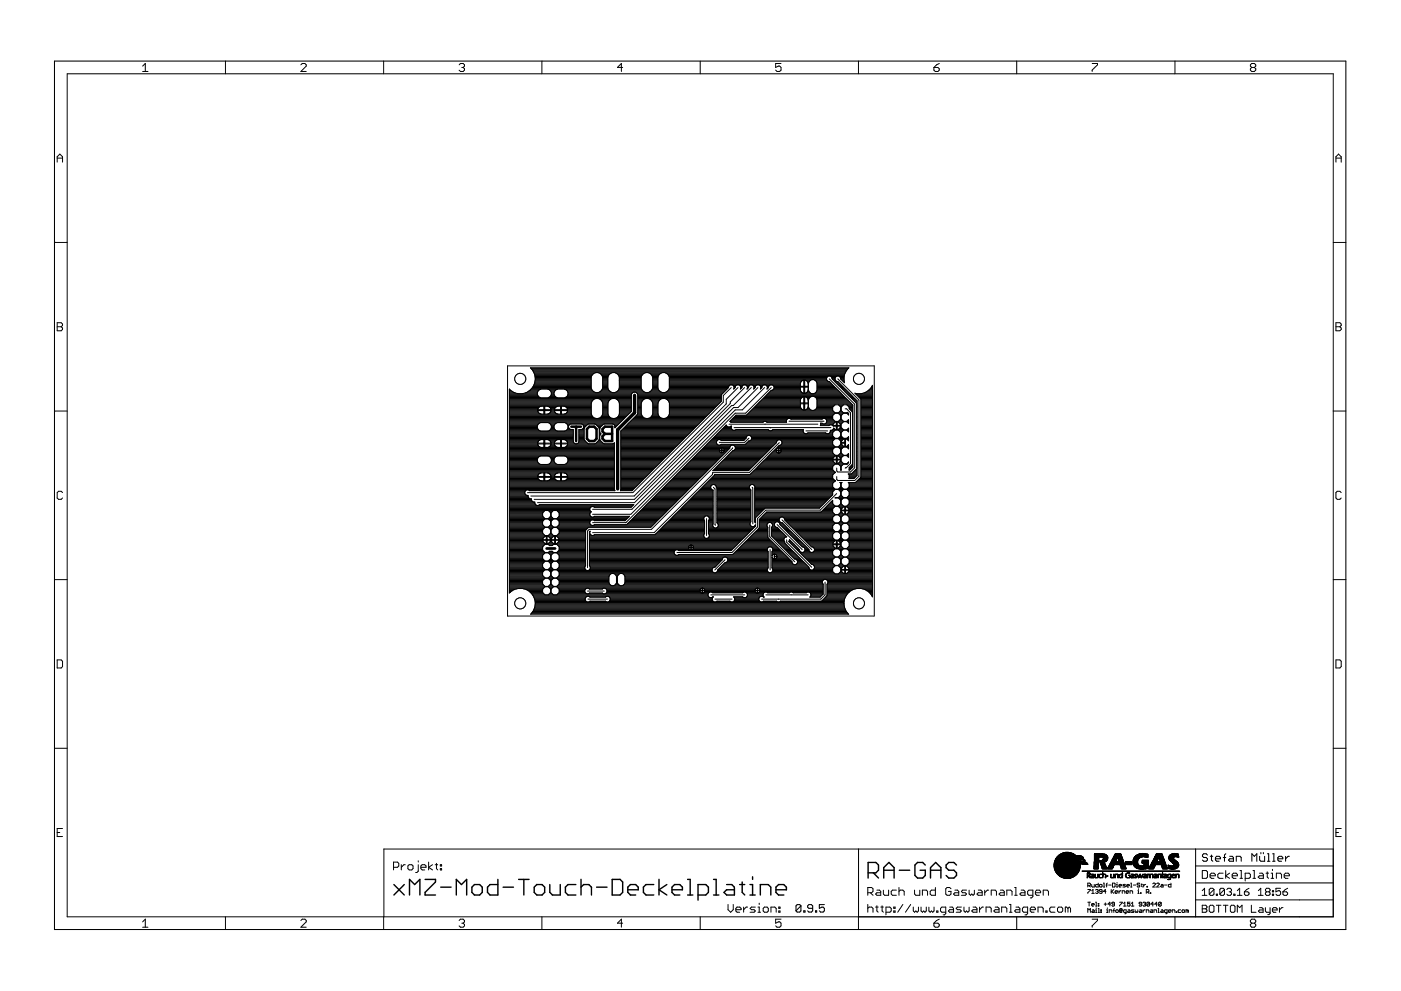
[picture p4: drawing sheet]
<svg xmlns="http://www.w3.org/2000/svg" width="420mm" height="297mm" viewBox="0 0 420 297" stroke-linecap="round" stroke-linejoin="round" font-family="sans-serif">
<path d="M171.3 127.9h2.9M172.8 127.9v4.3M176.7 127.9h1.5l.7 .7v2.9l-.7 .7h-1.5l-.7-.7v-2.9zM180.7 128.6l.7-.7h2.2v4.3h-2.2l-.7-.7v-.7l.7-.8-.7-.7zM181.4 130h2.2" fill="none" stroke="#000" stroke-width=".76"/>
<g fill="none" stroke="#000" stroke-width=".32">
<path d="M152.8 118h8.3M152.8 116.9l.3 .1M152.8 116.6v61.2l.3-.4M152.8 116.6l1.3 1.1M152.8 117.5h1.1M152.8 116.7h.1M152.8 118.9h8.7M152.8 119.4h36.5M152.8 120h25M152.8 119.7h25.3M152.8 119.1h9.2M152.8 118.6h8.5"/>
<path d="M152.8 118.3h8.4M152.8 117.8h1.7M152.8 117.2h.7M154.1 117.7h.1M154.1 117.7l1.3 .3M157.5 117.8h3.6M157.9 117.7h.1M157.9 117.7l-1.2 .3M158.2 117.5h3M158.6 117.2h2.7M159 117l-1.1 .7M159 117h.1"/>
<path d="M159.2 110.4h95.2M159.2 116.7h18.2M159.4 110.7h94.8M159.5 116.4h17.8M159.7 111h94.2M159.7 116.1h17.6M159.8 111.1h.1M159.8 116h.1M159.8 116l-.8 1M159.8 111.1l.6 1.2M159.8 111.1l-.7-.9h95.5l-.8 .9M159.9 115.9h17.4"/>
<path d="M159.9 111.2h93.8M160 115.6h17.3M160 111.5h93.6M160.1 115.3h17.2M160.1 111.8h18.4M160.3 115h17M160.3 112h17.6M160.4 112.3h17.3M160.4 114.8v.1M160.4 114.8l-.6 1.2M160.4 112.3l.1 1.3-.1 1.2M160.4 114.8h16.9"/>
<path d="M160.4 114.5h16.9M160.4 112.6h17.1M160.4 114.2h16.9M160.4 112.9h17M160.5 114h16.8M160.5 113.1h16.8M160.5 113.7h16.8M160.5 113.4h16.8M161.3 117.2a1.31 1.31 0 0 0 .9 2h2.1a1.32 1.32 0 0 0 .9-2M161.6 116.9l-2.6 .1M162.2 116.6l-.9 .6M164.3 116.6l.9 .6"/>
<path d="M164.5 119.1h2.5M164.9 116.9h1.7M165 118.9h1.5M165.2 117.2h1.1M165.2 118.6h1.1M165.3 117.5h.9M165.3 118.3h.9M165.4 118h.7M165.4 117.8h.7M167.2 116.6a1.32 1.32 0 0 0-1.1 1.3 1.32 1.32 0 0 0 1.1 1.3h2.1a1.32 1.32 0 0 0 .9-2M169.3 116.6l.9 .6M169.5 119.1h19.8"/>
<path d="M169.9 116.9h7.7M170 118.9h19.3M170.2 117.2h7.6M170.2 118.6h19.1M170.3 117.5h7.9M170.3 118.3h19M170.3 118h19.1M170.3 117.8h19.4M177.5 116.9l-.2-.6v-3.2a1.76 1.76 0 0 1 1.7-1.5 1.76 1.76 0 0 1 1.7 1.5v3.2l-.2 .6M177.5 116.9a1.76 1.76 0 0 0 3 0M178.7 119.4l-1.1 .8-.3 .6M179.4 119.4l1.1 .8 .3 .6"/>
<path d="M179.6 111.8h3.9M179.8 117.5h3.4M180 119.7h3.1M180.1 112h2.8M180.2 117.2h2.7M180.3 120h2.5M180.4 112.3h2.3M180.4 116.9h2.2M180.6 112.6h1.9M180.6 116.7h1.9M180.7 112.9h1.7M180.7 116.4h1.6"/>
<path d="M180.7 115.3h1.6M180.7 116.1h1.6M180.7 115.9h1.6M180.7 115.6h1.6M180.7 115h1.6M180.7 114.8h1.6M180.7 114.5h1.6M180.7 114.2h1.6M180.7 114h1.6M180.7 113.7h1.6M180.7 113.4h1.6M180.7 113.1h1.6"/>
<path d="M182.5 116.9a1.76 1.76 0 0 0 3 0M182.5 116.9l-.2-.6v-3.2a1.76 1.76 0 0 1 1.7-1.5 1.76 1.76 0 0 1 1.7 1.5v3.2l-.2 .6M183.7 119.4l-.7 .3-.7 1.1M184.4 119.4l1.1 .8 .3 .6v3.3M184.6 111.8h8.9M184.8 117.5h8.5M185 119.7h4.3M185.1 112h7.8M185.2 117.2h7.6M185.3 120h4M185.4 112.3h7.3M185.5 116.9h7.1"/>
<path d="M185.5 112.6h7M185.6 116.7h6.8M185.7 112.9h6.7M185.7 116.4h6.6M185.7 115.3h6.6M185.7 116.1h6.6M185.7 115.9h6.6M185.7 115.6h6.6M185.7 115h6.6M185.7 114.8h6.6M185.7 114.5h6.6M185.7 114.2h6.6"/>
<path d="M185.7 114h6.6M185.7 113.7h6.6M185.7 113.4h6.6M185.7 113.1h6.6M189.3 118.3v5l-4.9 4.9a.92 .92 0 0 0-.7-1.1M190.1 117.5l-.8 .8M190.5 117.5l.4 .2 .4 .6M190.9 117.8h26M191.2 118h25.4M191.3 118.3l-.2 5.9-4.9 5v17.5M191.3 118.9h25M191.3 119.4h25"/>
<path d="M191.3 120h1.5M191.3 119.7h1.8M191.3 119.1h25M191.3 118.6h25M191.3 118.3h25M193 112a1.75 1.75 0 0 1 2.7 1.1v3.2a1.77 1.77 0 0 1-1.7 1.4 1.77 1.77 0 0 1-1.7-1.4v-3.2zM193.7 119.4l-.6 .3-.8 1.1M194.4 119.4l.6 .3 .8 1.1M194.6 111.8h3.9M194.8 117.5h3.4M195 119.7h3.1M195.1 112h2.9"/>
<path d="M195.2 117.2h2.6M195.3 120h2.5M195.4 112.3h2.3M195.5 116.9h2.1M195.5 112.6h2M195.6 116.7h1.8M195.7 112.9h1.7M195.7 116.4h1.6M195.7 115.3h1.6M195.7 116.1h1.6M195.7 115.9h1.6M195.7 115.6h1.6"/>
<path d="M195.7 115h1.6M195.7 114.8h1.6M195.7 114.5h1.6M195.7 114.2h1.6M195.7 114h1.6M195.7 113.7h1.6M195.7 113.4h1.6M195.7 113.1h1.6M197.5 116.9a1.74 1.74 0 0 0 3 0M197.5 116.9l-.2-.6v-3.2a1.76 1.76 0 0 1 1.7-1.5 1.76 1.76 0 0 1 1.7 1.5v3.2l-.2 .6M198.7 119.4l-1.1 .8-.3 .6M199.4 119.4l.6 .3 .8 1.1v3.3"/>
<path d="M199.6 111.8h53.9M199.8 117.5h17.3M200 119.7h16.3M200.1 112h53.3M200.2 117.2h17.2M200.3 120h16M200.4 116.9h17.3M200.5 112.6h52.7M200.6 116.7h17.4M200.7 112.9h47.5M200.7 116.4h17.5M200.7 115.3h39.3"/>
<path d="M200.7 116.1h17.8M200.7 115.9h17.8M200.7 115.6h18M200.7 115h39.3M200.7 114.8h39.4M200.7 114.5h39.5M200.7 114.2h39.7M200.7 114h40.2M200.7 113.7h47.2M200.7 113.4h47.2M200.7 113.1h47.3M219.1 115.3l-2.8 3v2l-26.8 26.8h-3.4l.1-.4"/>
<path d="M219.5 115.3a.84 .84 0 0 1 .5 1.3l.6-.9 .5-.4M219.9 115.6h.8M220.1 115.9h.4M220.1 116.4h.1M220.2 116.1h.3M221.5 115.3a.86 .86 0 0 1 .5 1.3l.6-.9 .5-.4M221.9 115.6h.8M222.1 115.9h.4M222.1 116.4h.2M222.1 116.1h.4M223.5 115.3a.84 .84 0 0 1 .5 1.3l.6-.9 .5-.4M223.9 115.6h.8"/>
<path d="M224.1 115.9h.4M224.1 116.4h.1M224.2 116.1h.3M225.5 115.3a.86 .86 0 0 1 .5 1.3l.6-.9 .5-.4M225.9 115.6h.8M226.1 115.9h.4M226.1 116.4h.2M226.1 116.1h.4M227.5 115.3a.84 .84 0 0 1 .5 1.3l.6-.9 .6-.4M227.9 115.6h.8M228.1 115.9h.4M228.1 116.4h.1"/>
<path d="M228.2 116.1h.3M228.3 120h11.7M228.6 119.7h11.5M228.9 119.4h11.3M229.2 119.1h11.3M229.4 118.9h13.9M229.5 115.3a.84 .84 0 0 1 .5 1.3l.6-.9 .5-.4M229.7 118.6h23.2M229.9 115.6h.8M230 118.3h22.7M230.1 115.9h.4M230.1 116.4h.2"/>
<path d="M230.1 116.1h.4M230.3 118h22.1M230.5 117.8h10.2M230.8 117.5h9.5M231.1 117.2h9M231.5 115.3a.84 .84 0 0 1 .7 1 .84 .84 0 0 1-.9 .7l-7.4 7.4h-3.2l-1.8 1.9 .3 .3h9.6l.5-.3 .7 .3h5.9l-.1-.2a.84 .84 0 0 1 .7-1M231.6 116.9h8.5M231.9 115.6h8.1M232 116.7h8M232.1 115.9h9M232.1 116.4h7.9M232.2 116.1h7.8"/>
<path d="M240 115v.8h2.4v-.8M240 120v.8M240.1 114.8l-.1 .2M240.1 117.2l-.1-1.2h2.4v1l-.3 .5M240.1 117.2l.2 .3M240.2 119.5l.9-.6v4a1.16 1.16 0 0 1-1.1-1.1v-.8h2.4v.8a1.2 1.2 0 0 1-1.1 1.1v-4l.7 .3 .3 .4M240.2 119.5l-.2 .5M240.4 114.2l.7-.3v4l-.8-.4M240.4 114.2l-.3 .6M241.1 116.9h.2M241.1 115.3h.2M241.1 117.5h.2"/>
<path d="M241.1 116.7h.2M241.1 119.4h.2M241.1 120h.2M241.1 119.7h.2M241.1 119.1h.2M241.1 117.8h.2M241.1 117.2h.2M241.1 116.4h.2M241.1 116.1h.2M241.1 115.6h.2M241.1 115h.2M241.1 114.8h.2"/>
<path d="M241.1 114.5h.2M241.1 114.2h.2M241.1 114h.2M241.3 115.9h1.2M241.5 114h1.6M241.8 117.8h1.2M241.9 119.1h1M242 114.2h.8M242.1 117.5l-.3 .3M242.1 117.5h.6M242.2 119.4h.4M242.2 114.5l-.9-.6v4l.5-.1"/>
<path d="M242.2 114.5l.2 .5M242.2 114.5h.4M242.3 117.2h.3M242.3 119.6l.1 .4M242.3 119.7h.2M242.3 114.8h.2M242.4 116.9h.1M242.4 120v.8M242.4 115.3h.1M242.4 116.7h.1M242.4 120h.1M242.4 116.4h.1"/>
<path d="M242.4 116.1h.1M242.4 115.6h.1M242.4 115h.1M242.5 117v-2.2a1.3 1.3 0 0 1 1.2-1 1.3 1.3 0 0 1 1.3 1v2.2M242.5 117l.5 .8M243 117.8l.5 .2M244.2 118.9h9M244.4 114h3.6M244.5 117.8l-.5 .2M244.5 117.8h7.6M244.6 119.1h8.9M244.7 114.2h3.5"/>
<path d="M244.8 117.5h7M244.9 119.4h8.8M244.9 114.5h3.9M244.9 117.2h6.7M245 119.7h9M245 114.8h4.1M245 116.9h6.3M245 115.3h4.7M245 116.7h6M245 117l-.5 .8M245 120h9.3M245 116.4h5.7"/>
<path d="M245 116.1h5.5M245 115.9h5.2M245 115.6h4.9M245 115h4.4M248.2 112.8h1M248.2 112.8a.84 .84 0 0 0-.3 1 .84 .84 0 0 0 .8 .6l7.1 7v18.6l-1.2 .9 .1-.8 1-.9v-15.7M249.2 112.8l.4 .8 7.3 7.3v19.6M249.2 112.9h1.6M249.4 113.1h1.1M249.6 113.4h.8M249.7 113.7h.7M249.9 114h.6"/>
<path d="M250.2 114.2h.5M250.5 114.5h.9M250.8 114.8h.9M250.8 112.8h.9M250.8 112.8a.84 .84 0 0 0-.4 1 .84 .84 0 0 0 .9 .6l5.7 5.7v22.4l-.9 .9h-1.5l.1-1.1M251 115h.9M251.3 115.3h.9M251.6 115.6h.9M251.7 112.8l.4 .8 1.2 1.1-.2-1.1M251.8 112.9h1.4M251.9 115.9h.9M252 113.1h1.2"/>
<path d="M252.1 113.4h1M252.1 116.1h.9M252.2 113.7h.9M252.4 116.4h.9M252.5 114h.7M252.7 116.7h.9M252.8 114.2h.4M252.9 116.9h.9M253 114.5h.2M253.1 113.6h.1M253.2 117.2h.9M253.3 112.3h-52.9"/>
<path d="M253.3 112.3l-.2 1.3M253.5 117.5h.9M253.8 117.8h.9M253.8 111.1h.1M253.8 111.1l-.5 1.2M254 118h.9M254.3 118.3h.9M254.6 118.6h.9M254.9 118.9h.8M255.1 119.1h.9M255.4 119.4h.9M255.7 119.7h.9"/>
<path d="M255.9 120h.9M256.6 118h5M256.9 118.3h4.7M257 118l-.6-.1 1.8 1.8M257.1 118.6h4.5M257.4 118.9h4.2M257.7 119.1h3.9M257.9 119.4h3.7M258.2 119.7v23.3l-1.6 1.6h-2.2l.3 .3v1M258.2 120h3.4M258.2 119.7h3.4M259.1 117.8h2.5"/>
<path d="M259.5 117.7l-1.2 .3M259.5 117.7h.1M259.7 117.5h1.9M260.2 117.2h1.4M260.6 117l-1.1 .7M260.6 117h.1M260.8 116.7h.8M261 116.4h.6M261.3 116.1h.3M261.4 116l-.8 1M261.4 116h.1M261.4 116l.2-.5v63.4l-.2-.5"/>
<path d="M261.5 115.9h.1M261.6 115.6h.1M261.6 116.9l-1 .1M152.8 121.3h24.5M152.8 123.8h8.8M152.8 129h8.8M152.8 132.5h8.5M152.8 132.8h8.4M152.8 136.6h31.5M152.8 139.1h9M152.8 131.7h19.1M152.8 135.8h31.5"/>
<path d="M152.8 120.8h24.5M152.8 133.1h31.5M152.8 134.2h31.5M152.8 133.9h8.9M152.8 127.1h8.7M152.8 129.8h19.1M152.8 126.5h33.3M152.8 127.3h8.5M152.8 127.6h8.4M152.8 125.4h34.4M152.8 125.7h34.2M152.8 129.2h19.1"/>
<path d="M152.8 135h31.5M152.8 139.9h31.5M152.8 139.6h31.5M152.8 139.3h31.5M152.8 138.8h8.7M152.8 138.5h8.5M152.8 138.2h8.4M152.8 138h8.3M152.8 137.7h8.3M152.8 137.4h8.4M152.8 137.2h8.6M152.8 136.9h8.9"/>
<path d="M152.8 136.3h31.5M152.8 136.1h31.5M152.8 135.5h31.5M152.8 135.3h31.5M152.8 134.7h31.5M152.8 134.4h31.5M152.8 133.6h8.7M152.8 133.3h8.5M152.8 132.2h8.7M152.8 132h9M152.8 131.4h19.1M152.8 131.1h19.1"/>
<path d="M152.8 130.9h19.1M152.8 130.6h19.1M152.8 130.3h19.1M152.8 130.1h19.1M152.8 129.5h19.1M152.8 128.7h8.6M152.8 128.4h8.4M152.8 128.1h8.3M152.8 127.9h8.3M152.8 126.8h9.1M152.8 126.2h33.6M152.8 126h33.9"/>
<path d="M152.8 125.1h25.2M152.8 124.9h25M152.8 124.6h24.7M152.8 124.3h24.6M152.8 124.1h9.3M152.8 123.5h8.6M152.8 123.2h8.5M152.8 123h10.3M152.8 122.7h8.5M152.8 122.4h8.6M152.8 122.1h8.8M152.8 121.9h9.1"/>
<path d="M152.8 121.6h24.5M152.8 121.1h24.5M152.8 120.5h24.6M152.8 120.2h24.7M161.2 133.1a1.16 1.16 0 0 0 1.1 1M161.3 122.7h3.9M161.3 122.7a1.17 1.17 0 0 1 1-.9h.8v2.3h-.8a1.16 1.16 0 0 1-1.1-1l4 .1a1.16 1.16 0 0 1-1 .9h-.8v-2.3h.8a1.17 1.17 0 0 1 1 .9M161.3 128.7a1.31 1.31 0 0 1 .9-2h2.1a1.31 1.31 0 0 1 .9 2M161.3 128.7l.9 .5M161.7 136.8l.5-.1h2.1a1.31 1.31 0 0 1 1.1 1.2 1.31 1.31 0 0 1-1.1 1.3h-2.1a1.31 1.31 0 0 1-1.1-1 1.31 1.31 0 0 1 .6-1.4zM162.3 131.8a1.16 1.16 0 0 0-1.1 1h4l-.5-.9M163.1 123.8h.3"/>
<path d="M163.1 132.5h.3M163.1 132.8h.3M163.1 133.9h.3M163.1 131.8v2.3M163.1 133.6h.3M163.1 133.3h.3M163.1 132.2h.3M163.1 132h.3M163.1 124.1h.3M163.1 123.5h.3M163.1 123.2h.3M163.1 122.7h.3"/>
<path d="M163.1 122.4h.3M163.1 122.1h.3M163.1 121.9h.3M163.4 131.8v2.3M163.4 123h4.7M164.2 131.8l.5 .1M164.5 124.1h2.5M164.6 121.9h2.3M164.6 126.8h2.3M164.7 139.1h2.1M164.7 132h2.1M164.8 133.9h1.9"/>
<path d="M164.8 136.9h1.9M164.9 129h1.7M164.9 123.8h1.7M165 122.1h1.6M165 127.1h1.5M165 138.8h1.5M165 133.6h1.5M165 132.2h1.5M165.1 137.2h1.3M165.1 123.5h1.3M165.1 122.4h1.3M165.1 128.7h1.3"/>
<path d="M165.2 128.7l-.9 .5M165.2 132.5h1.1M165.2 133.3h1.1M165.2 127.3h1.1M165.2 138.5h1.1M165.2 123.2h1.1M165.2 122.7h1.1M165.2 132.8h1.1M165.2 133.1v.1a1.17 1.17 0 0 1-1 .9M165.2 137.4h1M165.3 128.4h.9M165.3 127.6h.9"/>
<path d="M165.3 138.2h.9M165.4 138h.7M165.4 137.7h.7M165.4 128.1h.7M165.4 127.9h.7M166.2 133.1a1.2 1.2 0 0 0 1.1 1M166.3 122.7l-.1 .1 4-.1M166.3 122.7l.7-.8 1.1-.1v2.3h-.8a1.21 1.21 0 0 1-1.1-1l4 .1a1.16 1.16 0 0 1-1 .9h-.8v-2.3h.8a1.17 1.17 0 0 1 1 .9M166.3 137.2l.9-.5h2.1a1.31 1.31 0 0 1 1.1 1.2 1.31 1.31 0 0 1-1.1 1.3h-2.1a1.31 1.31 0 0 1-.9-2zM166.3 128.7a1.29 1.29 0 0 1 .9-2h2.1a1.31 1.31 0 0 1 1.1 1.2 1.31 1.31 0 0 1-1.1 1.3M166.3 128.7l.9 .5M167.3 131.8a1.2 1.2 0 0 0-1.1 1l4-.1a1.16 1.16 0 0 0-1-.9"/>
<path d="M168.1 123.8h.3M168.1 132.5h.3M168.1 132.8h.3M168.1 131.8v2.3M168.1 133.9h.3M168.1 133.6h.3M168.1 133.3h.3M168.1 132.2h.3M168.1 132h.3M168.1 124.1h.3M168.1 123.5h.3M168.1 123.2h.3"/>
<path d="M168.1 122.7h.3M168.1 122.4h.3M168.1 122.1h.3M168.1 121.9h.3M168.4 131.8v2.3M168.4 123h8.9M169.5 124.1h7.8M169.6 121.9h7.7M169.6 126.8h16.3M169.7 139.1h14.6M169.7 132h2.2M169.8 133.9h14.5"/>
<path d="M169.8 136.9h14.5M169.9 129h2M169.9 123.8h7.4M169.9 122.1h7.4M170 127.1h15.6M170 138.8h14.3M170 132.2h1.9M170.1 133.6h14.2M170.1 137.2h14.2M170.1 123.5h7.2M170.1 128.7h1M170.1 122.4h7.2"/>
<path d="M170.2 132.5h1.8M170.2 133.3h14.1M170.2 127.3h.5M170.2 138.5h14.1M170.2 123.2h7.1M170.2 122.7h7.1M170.2 132.8h2M170.2 133.1v.1a1.17 1.17 0 0 1-1 .9M170.2 137.4h14.1M170.3 128.4h.4M170.3 127.6h.3M170.3 138.2h14"/>
<path d="M170.3 138h14M170.3 137.7h14M170.3 128.1h.2M170.3 127.9h.2M171.2 127.1a.85 .85 0 0 0-.7 .8 .85 .85 0 0 0 .7 .8h.7v3.7l.7 .7M173.4 132.8h2.7M173.6 132.5h2.3M173.6 129h1.6M173.6 131.7h1.6M173.6 129.8h1.6M173.6 129.2h1.6M173.6 132.2h2"/>
<path d="M173.6 132h1.7M173.6 131.4h1.6M173.6 131.1h1.6M173.6 130.9h1.6M173.6 130.6h1.6M173.6 130.3h1.6M173.6 130.1h1.6M173.6 129.5h1.6M174.4 127.1a.86 .86 0 0 1 .7 .8 .86 .86 0 0 1-.7 .8h-.8v3.7l-.6 .7M174.5 128.7h.7M174.8 127.3h1.3M174.9 128.4h.3"/>
<path d="M175 127.6h.9M175 128.1h.3M175 127.9h.6M175.3 128.1v3.9M175.3 132l1.3 1.1M176.6 127.1l-1.3 1M177.3 124.1l.3 .6 1.1 .7M177.3 120.8v3.3M178.4 127.1l1.3 1.3M178.8 132.8h2M178.8 127.3h2M179.1 132.5h1.4"/>
<path d="M179.1 127.6h1.4M179.3 132.2h1M179.3 127.9h1M179.6 132l-1.2 1.1M179.6 132h.4M179.6 128.1h.4M179.7 129h.2M179.7 131.7h.2M179.7 129.8h.3M179.7 128.4l-.1 3.6M179.7 129.2h.2M179.7 131.4h.2"/>
<path d="M179.7 131.1h.2M179.7 130.9h.2M179.7 130.6h.2M179.7 130.3h.3M179.7 130.1h.5M179.7 129.5h.2M179.7 128.7h.2M179.7 128.4h.2M179.9 128.4v1.1M179.9 130.6l.1 1.4M179.9 129.5l.1 .3M180 128.1l-.1 .3"/>
<path d="M180 129.8l.2 .2M180 130.3l-.1 .3M180 132l1.3 1.1M180 125.1h3M180.2 130l-.2 .3M180.3 124.9h2.5M180.5 120.2h2.1M180.5 124.6h2M180.6 120.5h1.8M180.7 124.3h1.7M180.7 120.8h1.6M180.8 121.3h1.5"/>
<path d="M180.8 123.8h1.5M180.8 120.8v3.3M180.8 124.1l-.3 .6-1.1 .7M180.8 124.1h1.5M180.8 123.5h1.5M180.8 123.2h1.5M180.8 123h1.5M180.8 122.7h1.5M180.8 122.4h1.5M180.8 122.1h1.5M180.8 121.9h1.5M180.8 121.6h1.5"/>
<path d="M180.8 121.1h1.5M181.3 127.1l-1.3 1M182.3 120.8v3.3M182.3 124.1l.3 .6 1.1 .7M183.7 133.1l.6-.4v14M184.2 132.8h.1M184.2 127.3h1.1M184.4 127.6h.6M184.4 128.1h.1M184.4 127.9h.4M185 125.1h2.5M185.3 124.9h2.5"/>
<path d="M185.5 124.6h2.5M185.5 120.2h3.8M185.6 120.5h3.7M185.7 124.3h2.6M185.7 120.8h3.6M185.8 121.3h3.5M185.8 123.8h3.1M185.8 124.1l-.3 .6-1.1 .7M185.8 124.1h2.8M185.8 123.5h3.3M185.8 123.2h3.5M185.8 123h3.5"/>
<path d="M185.8 122.7h3.5M185.8 122.4h3.5M185.8 122.1h3.5M185.8 121.9h3.5M185.8 121.6h3.5M185.8 121.1h3.5M186.2 132.5h17.9M186.2 132.8h17.7M186.2 136.6h13.8M186.2 139.1h11.4M186.2 131.7h18.7M186.2 135.8h14.7"/>
<path d="M186.2 133.1h17.4M186.2 134.2h16.3M186.2 133.9h16.6M186.2 129.8h20.6M186.2 129.2h21.2M186.2 135h15.5M186.2 139.9h10.5M186.2 139.6h10.8M186.2 139.3h11.1M186.2 138.8h11.6M186.2 138.5h11.9M186.2 138.2h12.2"/>
<path d="M186.2 138h12.4M186.2 137.7h12.7M186.2 137.4h13M186.2 137.2h13.3M186.2 136.9h13.5M186.2 136.3h14.1M186.2 136.1h14.4M186.2 135.5h14.9M186.2 135.3h15.2M186.2 134.7h15.7M186.2 134.4h16M186.2 133.6h16.8"/>
<path d="M186.2 133.3h17.1M186.2 132.2h18.2M186.2 132h18.5M186.2 131.4h19M186.2 131.1h19.3M186.2 130.9h19.6M186.2 130.6h19.8M186.2 130.3h20.1M186.2 130.1h20.4M186.2 129.5h20.9M186.4 129h21.3M186.7 128.7h21.2"/>
<path d="M187 128.4h21.2M187.2 128.1h21.3M187.5 127.9h21.3M187.8 127.6h21.2M188 127.3h21.3M188.3 127.1h21.3M188.6 126.8h21.2M188.9 126.5h21.2M189.1 126.2h21.3M189.4 126h21.3M189.7 125.7h21.2M190 125.4h21.2"/>
<path d="M190.2 125.1h2.8M190.5 124.9h2.3M190.8 124.6h1.7M191.1 124.3h1.3M191.2 124.1h1.1M191.3 121.3h1M191.3 123.8h1M191.3 120.8h1M191.3 123.5h1M191.3 123.2h1M191.3 123h1M191.3 122.7h1"/>
<path d="M191.3 122.4h1M191.3 122.1h1M191.3 121.9h1M191.3 121.6h1M191.3 121.1h1M191.3 120.5h1.1M191.3 120.2h1.3M192.3 120.8v3.3M192.3 124.1l.8 1.1 .6 .2M195.1 125.1h2.9M195.3 124.9h2.5M195.5 120.2h2"/>
<path d="M195.5 124.6h2M195.6 120.5h1.8M195.6 124.3h1.8M195.7 120.8h1.6M195.8 121.3h1.5M195.8 123.8h1.5M195.8 120.8v3.3M195.8 124.1l-.8 1.1-.6 .2M195.8 124.1h1.5M195.8 123.5h1.5M195.8 123.2h1.5M195.8 123h1.5"/>
<path d="M195.8 122.7h1.5M195.8 122.4h1.5M195.8 122.1h1.5M195.8 121.9h1.5M195.8 121.6h1.5M195.8 121.1h1.5M197.3 124.1l.3 .6 1.1 .7M197.3 120.8v3.3M200 125.1h11.5M200.3 124.9h11.5M200.5 120.2h15.8M200.5 124.6h11.5"/>
<path d="M200.6 120.5h15.5M200.6 124.3h11.7M200.7 120.8h15.2M200.8 121.3h14.5M200.8 123.8h12.1M200.8 124.1l-.8 1.1-.6 .2M200.8 124.1h11.8M200.8 123.5h12.3M200.8 123.2h12.6M200.8 123h12.9M200.8 122.7h13.2M200.8 122.4h13.4"/>
<path d="M200.8 122.1h13.7M200.8 121.9h14M200.8 121.6h14.2M200.8 121.1h14.8M205.3 139.9h8M205.6 139.6h8M205.8 139.3h8.1M206.1 139.1h8.1M206.4 138.8h8M206.7 138.5h8M206.9 138.2h8.1M207.2 138h8"/>
<path d="M207.5 137.7h8M207.8 137.4h8M208 137.2h8.1M208.3 136.9h8M208.6 136.6h8M208.9 136.3h8M209.1 136.1h8M209.4 135.8h8M209.7 135.5h6.3M209.9 135.3h5.9M210.2 135h8M210.5 134.7h5.3"/>
<path d="M210.8 134.4h5.2M211 134.2h7.9M211.3 133.9h7.6M211.6 133.6h7.6M211.9 133.3h3.4M212.1 133.1h2.9M212.4 132.8h2.5M212.7 132.5h2.2M212.9 132.2h2M213.2 132h1.9M213.5 131.7h9.9M213.8 131.4h9.9"/>
<path d="M214 131.1h9.8M214.3 130.9h9.6M214.6 130.6h9.6M214.9 132.8l.1 .3M214.9 130.3h34.8M215 133.1l.2 .2M215 139.9h10.7M215.1 130.1h34.6M215.3 139.6h10.6M215.4 129.8h25.7M215.5 131.8a.84 .84 0 0 0-.6 1M215.5 139.3h10.7"/>
<path d="M215.7 129.5h25.2M215.8 139.1h10.7M215.9 129.2h25M216.1 138.8h10.6M216.1 133.3h16.1M216.2 129h14.4M216.3 132h6.8M216.3 138.5h10.7M216.5 134.2v1.5M216.5 135.5h.1M216.5 135.3h.1M216.5 134.7h.1"/>
<path d="M216.5 134.4h.1M216.5 128.7h3M216.6 138.2h10.7M216.8 128.4h2.6M216.9 138h10.7M217 135.5h.7M217 134.4h1.8M217 128.1h2.3M217.1 135.3h.9M217.1 134.7h1.4M217.2 137.7h10.6M217.3 127.9h.9"/>
<path d="M217.4 137.4h10.7M217.6 127.6h.3M217.7 137.2h10.7M217.9 127.6l-.1-.2-29.5 29.5M217.9 127.6l.2 .2M218 136.9h10.7M218.1 127.8l.7 .2 .6-.3a.85 .85 0 0 0 .6 1.3M218.3 136.6h10.6M218.5 136.3h10.7M218.8 136.1h10.7M218.9 126.2h16.9M219 127.9h.4"/>
<path d="M219.1 135.8h10.6M219.2 126.5h9.7M219.2 126h16.7M219.4 135.5h10.6M219.5 125.7h16.5M219.6 135.3h10.7M219.8 125.4h29.9M219.8 135.1h.1M220 125.1h29.7M220.1 135h10.5M220.2 133.6h11.7M220.3 124.9h29.4"/>
<path d="M220.4 134.7l-.5 .4M220.4 134.7h10.4M220.5 133.9h11.2M220.5 134.4a.85 .85 0 0 0-.8-1 .85 .85 0 0 0-.8 1l-23.8 23.7h-18.6l-.9 .8-.1 10.8M220.5 134.4l-.1 .3M220.5 134.2h10.9M220.5 134.4h10.6M220.6 124.6h29.1M223.7 133.1h8.8M224 132.8h8.7M224 124.3h26M224.2 132.5h8.7"/>
<path d="M224.3 124.1h25.9M224.5 132.2h8.5M224.5 123.8h29.8M224.8 123.5h25.4M225 130.6h24.7M225.1 130.6a.84 .84 0 0 0-.9 0 .84 .84 0 0 0-.4 .7l-.7 .7h-6.8l-.4-.2M225.1 130.6a.84 .84 0 0 1 .3 1 .84 .84 0 0 1-.8 .6l-1 1-8.4 .1M225.1 123.2h24.8M225.1 132h8.1M225.3 130.9h24.6M225.3 131.7h24.9M225.3 123h18.1"/>
<path d="M225.4 131.4h29.1M225.4 131.1h24.8M225.6 122.7h14.9M225.9 122.4h14.3M226.2 122.1h13.9M226.4 121.9h13.6M226.7 121.6h13.3M227 121.3h13M227.3 121.1h12.7M227.3 139.9h22.4M227.5 120.8h15M227.6 139.6h22.3"/>
<path d="M227.8 120.5h12.2M227.9 139.3h22.3M228.1 120.2h11.9M228.1 139.1h26M228.4 138.8h22M228.7 138.5h21.4M228.9 138.2h20.9M229.2 138h20.6M229.5 137.7h21.3M229.8 137.4h20M230 126.5h5.9M230 137.2h20"/>
<path d="M230.3 136.9h20M230.4 128.7h-9.7l-.4 .3M230.4 128.7v.1M230.4 128.8a.86 .86 0 0 0 1.4 0M230.6 136.6h23.9M230.9 136.3h19.4M231.1 136.1h18.9M231.4 135.8h18.4M231.6 129h9.3M231.7 135.5h1.3M231.8 128.7h9.2a.84 .84 0 0 0 .2 1.1 .84 .84 0 0 0 1.1 0M231.8 128.7v.1"/>
<path d="M231.9 135.3h.9M232.2 135h.6M232.5 134.7h.4M232.8 134.4h.4M232.8 135.1h1.5M232.8 135v.3M232.8 135.3l.7 .5M233 134.2h17.3M233.2 134.4l-.4 .6M233.2 134.4h.7M233.2 132a.85 .85 0 0 1 1.3 .4 .85 .85 0 0 1-.8 1.1l-8.8 8.7h-10.6v.2M233.2 132l-.3 .7-8.4 8.4h-10.7l6-6"/>
<path d="M233.3 133.9h21.2M233.6 134.3v1.5M233.6 135h.1M233.6 135.5h.1M233.6 135.3h.1M233.6 134.7h.1M233.6 134.4h.1M233.6 133.6h16.5M233.9 134.4l.4 .6M233.9 134.4h16.1M234.1 135.5h15.6M234.2 134.7h15.5"/>
<path d="M234.2 132h15.7M234.2 133.3h15.6M234.3 135.3l-.7 .5M234.3 135.3h15.4M234.3 135v.3M234.3 135h15.4M234.4 132.2h15.3M234.4 133.1h15.3M234.5 132.5h15.2M234.5 132.8h15.2M236.8 125.4l.5 .3h9.2l.4-.3M241.1 121.3h.2"/>
<path d="M241.1 122.7h.2M241.1 122.4h.2M241.1 122.1h.2M241.1 121.9h.2M241.1 121.6h.2M241.1 121.1h.2M241.1 120.5h.2M241.1 120.2h.2M241.9 122.7h1M242.2 122.4h.4M242.3 129.8h5.3M242.3 122.1h.2"/>
<path d="M242.4 121.3h.1M242.4 121.9h.1M242.4 121.6h.1M242.4 121.1h.1M242.4 120.5h.1M242.4 120.2h.1M242.7 122.4a1.3 1.3 0 0 0 2.1 0M242.7 122.4l-.2-.4v-2.2a1.31 1.31 0 0 1 1.2-1 1.31 1.31 0 0 1 1.3 1v2.2l-.2 .4M244.1 123h5.6M244.6 122.7h5.1M244.9 122.4h4.8M245 122.1h4.7"/>
<path d="M245 121.3h10.7M245 120.8h10.1M245 121.9h4.9M245 121.6h5.1M245 121.1h10.4M245 120.5h9.8M245 120.2h9.6M246.1 127.3h3.7M246.1 127.3l-.1 .3h2.6l.4-.3M246.9 127.1l-.8-.3v.5M247.3 125.4a.85 .85 0 0 1 .7 .8 .85 .85 0 0 1-.7 .9h-1.2M247.4 127.1h2.5"/>
<path d="M247.7 125.7h2.1M247.8 126.8h2.4M247.9 126.5h5M247.9 126h2.2M247.9 126.2h2.5M248.8 129.8h.9M249 129.5h.9M249 129.2h1.1M249.8 138.2l.7 .7h.3v-2.2h-.3l-.7 .6v.4h2.2v-.4l-.6-.6h-.4v2.2h.4l.6-.7M249.8 138.2v-.3h2.2v.3M249.8 127.6h1M249.9 128.7h.5"/>
<path d="M250 128.4h.1M250 128.3l-.6 .7M250 128.3h.1M250.4 121.3l-.7 .7v1l.7 .8M250.4 128.9l-.7 .7v1.1l.7 .7h1l.7-.7v-1.1l-.7-.7M250.4 133.9l-.7-.7v-1l.7-.7h1l.7 .7v1l-.7 .7M250.4 139.1l-.7 .7v1l.7 .7M250.5 126.5l-.7 .6v.4h2.2v-.4l-.6-.6M250.8 126.5v2.2h-.3l-.5-.4M250.8 127.1h.2M250.8 127.3h.2M250.8 138.8h.2"/>
<path d="M250.8 138.5h.2M250.8 138.2h.2M250.8 138h.2M250.8 137.4h.2M250.8 137.2h.2M250.8 136.9h.2M250.8 128.7h.2M250.8 128.4h.2M250.8 128.1h.2M250.8 127.9h.2M250.8 126.8h.2M251 126.5v2.2h.4l.6-.6v-.4h-2.1l-.5-.4"/>
<path d="M251 127.6h1.2M251 137.7h1.2M251.4 128.7h1.4M251.4 139.1l.7 .7v1.1h.2l-.1-1.1 .8-.7M251.4 121.3l.7 .7v1l-.7 .8M251.5 138.8h1.3M251.5 126.2h1.4M251.5 136.3h1.3M251.6 134.2h1.2M251.6 136.9h1M251.6 124.1h1.2M251.7 131.7h1.2"/>
<path d="M251.7 131.1h1M251.7 139.3h1M251.7 126.8h.9M251.7 128.4h.8M251.7 123.5h1M251.7 121.6h1M251.7 129.2h1M251.7 133.6h1.1M251.8 138.5h.7M251.8 126h.8M251.8 136.1h.8M251.8 134.4h.8"/>
<path d="M251.9 137.2h.5M251.9 124.3h.6M251.9 132h.7M251.9 130.9h.6M251.9 127.1h.4M251.9 139.6h.6M251.9 123.2h.5M252 128.1h.3M252 121.9h.4M252 133.3h.5M252 129.5h.4M252 127.3h.2"/>
<path d="M252 125.7h.3M252 138.2h.2M252 138h.2M252 137.4h.2M252 127.9h.2M252.1 135.8h.2M252.1 134.7h.2M252.1 132.8h1.5v1h.3l.6-.5v1.2l-.5-.5h-1l-.8 .7v1l.8 .8h1l.5-.5v1.1l-.5-.5M252.1 133.1h.2M252.1 129.8h.1M252.1 125.4h.1M252.1 135h.1"/>
<path d="M252.1 139.9h.1M252.1 135.5h.1M252.1 135.3h.1M252.1 132.2h.2M252.1 130.6h.1M252.1 130.3h.1M252.1 130.1h.1M252.1 125.1h.1M252.1 124.9h.1M252.1 124.6h.1M252.1 123h.1M252.1 122.7h.1"/>
<path d="M252.1 122.4h.1M252.1 122.1h.1M252.2 138.3l.8 .7h1l.5-.5M252.3 132.2l.7-.6h.4v2.2h-.4l-.7-.6v-.4M252.3 132.2v.4M253 121.3l-.8 .7v1l.8 .8M253 128.9l-.8 .7v1.1l.8 .7h1l.5-.5M253 136.6l-.8 .7v1M253.4 131.7h.2M253.4 133.1h.2M253.4 133.6h.2M253.4 133.3h.2"/>
<path d="M253.4 132.2h.2M253.4 132h.2M254 121.3l.7 .7v.5l1 1M254 123.8l.1-.2 .4 .4v.4l-.5-.5h-1l-.8 .7v1l.8 .7h1l.5-.5v1.1l-.5-.5h-1l-.8 .7v1l.8 .7h1l.5-.5v1.2l-.5-.6M254 131.7h.5M254 126.2h.5M254.1 126.5h.4M254.1 136.3h.4M254.1 134.2h.4M254.1 128.7h.4M254.1 133.6h.4M254.2 138.8h.2"/>
<path d="M254.2 124.1h.3M254.2 131.1h.3M254.3 121.6h1.5M254.3 129.2h.2M254.3 136.9h.2M254.3 126h.2M254.3 132h.2M254.4 136.1h.1M254.4 126.8h.1M254.4 134.4h.1M254.4 128.4h.1M254.4 133.3h.1"/>
<path d="M254.4 138.5h.1M254.4 124.3h.1M254.5 130.9h.1M254.5 130.9v1.2l-.6-.5h-.3v1l-1.5-.1M254.5 138.5l-.5 .6M254.5 129h-5.5a.84 .84 0 0 1-.4 .9 .84 .84 0 0 1-1-.1M254.5 121.9h1.3M254.7 122.4h1.1M254.7 122.1h1.1M254.9 122.7h.9M255 139.9h.8M255.1 123h.7"/>
<path d="M255.2 139.6h.6M255.4 123.2h.4M255.5 139.3h.3M255.7 123.8h.1M255.7 129h.1M255.7 132.5h.1M255.7 132.8h.1M255.7 136.6h.1M255.7 139.1h.1M255.7 131.7h.1M255.7 135.8h.1M255.7 133.1h.1"/>
<path d="M255.7 134.2h.1M255.7 133.9h.1M255.7 127.1h.1M255.7 129.8h.1M255.7 126.5h.1M255.7 127.3h.1M255.7 127.6h.1M255.7 125.4h.1M255.7 125.7h.1M255.7 129.2h.1M255.7 135h.1M255.7 138.8h.1"/>
<path d="M255.7 138.5h.1M255.7 138.2h.1M255.7 138h.1M255.7 137.7h.1M255.7 137.4h.1M255.7 137.2h.1M255.7 136.9h.1M255.7 136.3h.1M255.7 136.1h.1M255.7 135.5h.1M255.7 135.3h.1M255.7 134.7h.1"/>
<path d="M255.7 134.4h.1M255.7 133.6h.1M255.7 133.3h.1M255.7 132.2h.1M255.7 132h.1M255.7 131.4h.1M255.7 131.1h.1M255.7 130.9h.1M255.7 130.6h.1M255.7 130.3h.1M255.7 130.1h.1M255.7 129.5h.1"/>
<path d="M255.7 128.7h.1M255.7 128.4h.1M255.7 128.1h.1M255.7 127.9h.1M255.7 126.8h.1M255.7 126.2h.1M255.7 126h.1M255.7 125.1h.1M255.7 124.9h.1M255.7 124.6h.1M255.7 124.3h.1M255.7 124.1h.1"/>
<path d="M255.7 123.5h.1M256.2 120.2h.8M256.5 120.5h.5M256.8 120.8h.2M256.9 121.3h.1M256.9 123.8h.1M256.9 129h.1M256.9 132.5h.1M256.9 132.8h.1M256.9 136.6h.1M256.9 139.1h.1M256.9 131.7h.1"/>
<path d="M256.9 135.8h.1M256.9 133.1h.1M256.9 134.2h.1M256.9 133.9h.1M256.9 127.1h.1M256.9 129.8h.1M256.9 126.5h.1M256.9 127.3h.1M256.9 127.6h.1M256.9 125.4h.1M256.9 125.7h.1M256.9 129.2h.1"/>
<path d="M256.9 135h.1M256.9 139.9h.1M256.9 139.6h.1M256.9 139.3h.1M256.9 138.8h.1M256.9 138.5h.1M256.9 138.2h.1M256.9 138h.1M256.9 137.7h.1M256.9 137.4h.1M256.9 137.2h.1M256.9 136.9h.1"/>
<path d="M256.9 136.3h.1M256.9 136.1h.1M256.9 135.5h.1M256.9 135.3h.1M256.9 134.7h.1M256.9 134.4h.1M256.9 133.6h.1M256.9 133.3h.1M256.9 132.2h.1M256.9 132h.1M256.9 131.4h.1M256.9 131.1h.1"/>
<path d="M256.9 130.9h.1M256.9 130.6h.1M256.9 130.3h.1M256.9 130.1h.1M256.9 129.5h.1M256.9 128.7h.1M256.9 128.4h.1M256.9 128.1h.1M256.9 127.9h.1M256.9 126.8h.1M256.9 126.2h.1M256.9 126h.1"/>
<path d="M256.9 125.1h.1M256.9 124.9h.1M256.9 124.6h.1M256.9 124.3h.1M256.9 124.1h.1M256.9 123.5h.1M256.9 123.2h.1M256.9 123h.1M256.9 122.7h.1M256.9 122.4h.1M256.9 122.1h.1M256.9 121.9h.1"/>
<path d="M256.9 121.6h.1M256.9 121.1h.1M258.2 121.3h3.4M258.2 123.8h3.4M258.2 129h3.4M258.2 132.5h3.4M258.2 132.8h3.4M258.2 136.6h3.4M258.2 139.1h3.4M258.2 131.7h3.4M258.2 135.8h3.4M258.2 120.8h3.4"/>
<path d="M258.2 133.1h3.4M258.2 134.2h3.4M258.2 133.9h3.4M258.2 127.1h3.4M258.2 129.8h3.4M258.2 126.5h3.4M258.2 127.3h3.4M258.2 127.6h3.4M258.2 125.4h3.4M258.2 125.7h3.4M258.2 129.2h3.4M258.2 135h3.4"/>
<path d="M258.2 139.9h3.4M258.2 139.6h3.4M258.2 139.3h3.4M258.2 138.8h3.4M258.2 138.5h3.4M258.2 138.2h3.4M258.2 138h3.4M258.2 137.7h3.4M258.2 137.4h3.4M258.2 137.2h3.4M258.2 136.9h3.4M258.2 136.3h3.4"/>
<path d="M258.2 136.1h3.4M258.2 135.5h3.4M258.2 135.3h3.4M258.2 134.7h3.4M258.2 134.4h3.4M258.2 133.6h3.4M258.2 133.3h3.4M258.2 132.2h3.4M258.2 132h3.4M258.2 131.4h3.4M258.2 131.1h3.4M258.2 130.9h3.4"/>
<path d="M258.2 130.6h3.4M258.2 130.3h3.4M258.2 130.1h3.4M258.2 129.5h3.4M258.2 128.7h3.4M258.2 128.4h3.4M258.2 128.1h3.4M258.2 127.9h3.4M258.2 126.8h3.4M258.2 126.2h3.4M258.2 126h3.4M258.2 125.1h3.4"/>
<path d="M258.2 124.9h3.4M258.2 124.6h3.4M258.2 124.3h3.4M258.2 124.1h3.4M258.2 123.5h3.4M258.2 123.2h3.4M258.2 123h3.4M258.2 122.7h3.4M258.2 122.4h3.4M258.2 122.1h3.4M258.2 121.9h3.4M258.2 121.6h3.4"/>
<path d="M258.2 121.1h3.4M258.2 120.5h3.4M258.2 120.2h3.4M152.8 143.4h8.6M152.8 142.1h8.8M152.8 141.5h31.5M152.8 159.3h9.9M152.8 141.8h9.3M152.8 151.9h24.6M152.8 146.7h31.5M152.8 149.2h5.7M152.8 156.8h9.9"/>
<path d="M152.8 153h24.1M152.8 155.4h35.3M152.8 154.6h9.9M152.8 157.9h10.5M152.8 159.8h9.9M152.8 159.5h9.9M152.8 159h9.9M152.8 158.7h10M152.8 158.5h10.3M152.8 158.2h10.5M152.8 157.6h10.3M152.8 157.4h10"/>
<path d="M152.8 157.1h9.9M152.8 156.5h9.9M152.8 156.3h9.9M152.8 156h10.2M152.8 155.7h10.5M152.8 155.2h10.4M152.8 154.9h10.1M152.8 154.3h9.9M152.8 154.1h9.9M152.8 153.8h9.9M152.8 153.5h10.1M152.8 153.3h10.4"/>
<path d="M152.8 152.7h24.1M152.8 152.4h24.1M152.8 152.2h24.2M152.8 151.6h36.9M152.8 151.4h7.9M152.8 151.1h7.7M152.8 150.8h7.6M152.8 150.5h7.6M152.8 150.3h6.8M152.8 150h6.6M152.8 149.7h6.6M152.8 149.4h6.1"/>
<path d="M152.8 148.9h5.6M152.8 148.6h5.6M152.8 148.4h4.9M152.8 148.1h4.7M152.8 147.8h4.6M152.8 147.5h4.6M152.8 147.3h4.7M152.8 147h4.9M152.8 146.4h31.5M152.8 146.2h31.5M152.8 145.9h31.5M152.8 145.6h31.5"/>
<path d="M152.8 145.4h31.5M152.8 145.1h31.5M152.8 144.8h31.5M152.8 144.5h31.5M152.8 144.3h31.5M152.8 144h9.1M152.8 143.7h8.7M152.8 143.2h8.5M152.8 142.9h10.3M152.8 142.6h8.5M152.8 142.3h8.6M152.8 141.2h31.5"/>
<path d="M152.8 141h31.5M152.8 140.7h31.5M152.8 140.4h31.5M152.8 140.2h31.5M157.7 147h1M157.7 147a.85 .85 0 0 0 0 1.4M157.7 148.4l.7 .1 .1 .6M158.5 149.1l.9 .4a.85 .85 0 0 0 1 1v.3M158.7 147h25.7M160.4 150.8l.3 .6M160.7 151.4h1M161.3 143.2h3.9"/>
<path d="M161.6 142l.7-.2h1.9a1.16 1.16 0 0 1 1 1h-4zM161.7 151.4l28.4-.1-.8 .8-11.1-.1a.86 .86 0 0 0-1.2 .2M161.7 151.4h28.3M162.7 159.8l.7 .7h1l.8-.7M162.7 156.3v1l.7 .7h1l.8-.7v-1M162.7 159.8v-1l.7-.7h1l.8 .7v1M162.7 156.3l.7-.7h1l.8 .7M163.1 143.4h.3M163.1 142.1h.3M163.1 141.8v2.3h-.8a1.17 1.17 0 0 1-1-.9M163.1 144h.3M163.1 143.7h.3"/>
<path d="M163.1 143.2h.3M163.1 142.6h.3M163.1 142.3h.3M163.4 141.8v2.3h1l.6-.4M163.4 142.9h4.7M163.4 153l-.7 .7v1l.7 .7M164.4 141.8h2.7M164.4 153l.8 .7v1l-.8 .7M164.5 157.9h1.4M164.5 158.2h1.4M164.6 155.7h1.2M164.6 144h2.3"/>
<path d="M164.7 153.3h1M164.7 155.2h1M164.8 158.5h.8M164.8 157.6h.8M164.9 142.1h1.7M164.9 156h.6M165 153.5h.5M165 143.7h1.5M165 154.9h.4M165.1 158.7h.2M165.1 157.4h.2M165.1 142.3h1.3"/>
<path d="M165.1 143.4h1.2M165.2 159.3h.1M165.2 156.8h.1M165.2 154.6h.1M165.2 159.8h.1M165.2 159.5h.1M165.2 159h.1M165.2 157.1h.1M165.2 156.5h.1M165.2 156.3h.1M165.2 154.3h.1M165.2 154.1h.1"/>
<path d="M165.2 153.8h.1M165.2 142.6h1.1M165.2 143.2l-.2 .5M165.2 143.2h1.1M165.2 159.8l.8 .7h1l.7-.7M165.2 156.3l.8-.7h1l.7 .7M165.2 156.3v1l.8 .7h1l.7-.7v-1M165.2 159.8v-1l.8-.7h1l.7 .7v1M166 153l-.8 .7v1l.8 .7M166.3 143.2l-.1-.1 4 .1M166.3 143.2l.2 .5M166.7 142l.6-.2h1.9a1.16 1.16 0 0 1 1 1h-4z"/>
<path d="M167 153l.7 .7v1l-.7 .7M167.1 157.9h28.2M167.1 158.2h9.3M167.2 155.7h20.6M167.2 153.3h9.9M167.3 155.2h21.1M167.3 158.5h8.8M167.3 157.6h28.3M167.4 156h9.8M167.5 153.5h9.6M167.5 154.9h9.8M167.6 158.7h8.2"/>
<path d="M167.6 157.4h9.6M167.7 159.3h7.9M167.7 156.8h9.2M167.7 154.6h9.3M167.7 159.8h7.9M167.7 159.5h7.9M167.7 159h7.9M167.7 157.1h9.3M167.7 156.5h9.2M167.7 156.3h9.3M167.7 154.3h9.2M167.7 154.1h9.2"/>
<path d="M167.7 153.8h9.3M168.1 143.4h.3M168.1 142.1h.3M168.1 141.8v2.3h-.9l-.7-.4M168.1 144h.3M168.1 143.7h.3M168.1 143.2h.3M168.1 142.6h.3M168.1 142.3h.3M168.4 141.8v2.3h1l.6-.4M168.4 142.9h15.9M169.4 141.8h14.9"/>
<path d="M169.6 144h14.7M169.9 142.1h14.4M170 143.7h14.3M170.1 142.3h14.2M170.1 143.4h14.2M170.2 142.6h14.1M170.2 143.2l-.2 .5M170.2 143.2h14.1M176.8 159.8h.1M176.8 159.5h.1M177 159.2l-.2 .2 .1 10.3a.86 .86 0 0 1-.5 1.3M177 159.2l-.1 .1"/>
<path d="M177 159.2a.85 .85 0 0 0 .2 1.2M177 152.2a.84 .84 0 0 0 .3 1.2 .84 .84 0 0 0-.3 1.3 .84 .84 0 0 0 1.3 0h10.5l-1.3 1.4h-9.2a.85 .85 0 0 0-1.3 0 .85 .85 0 0 0 .2 1.3M177.2 157.4h1M178.1 151.9h11.3M178.1 154.9h10.5M178.2 157.4h17.7M178.2 156h9.3M184.3 146.7l.1 .4-25.7-.1M186.1 147h3.6M186.2 143.4h7M186.2 142.1h8.4M186.2 141.5h8.9"/>
<path d="M186.2 141.8h8.6M186.2 146.7h3.7M186.2 146.4h4M186.2 146.2h4.3M186.2 145.9h4.5M186.2 145.6h4.8M186.2 145.4h5.1M186.2 145.1h5.4M186.2 144.8h5.6M186.2 144.5h5.9M186.2 144.3h6.2M186.2 144h6.5"/>
<path d="M186.2 143.7h6.7M186.2 143.2h7.3M186.2 142.9h7.5M186.2 142.6h7.8M186.2 142.3h8.1M186.2 141.2h9.2M186.2 141h9.5M186.2 140.7h9.7M186.2 140.4h10M186.2 140.2h10.3M188.1 157.1h8M188.3 156.9l-.4 .3-9.7 .2"/>
<path d="M188.3 156.9h.1M188.4 156.8h8M188.6 156.5h8.1M188.9 156.3h8.1M189.2 156h8M189.5 155.7h8M189.7 155.4h8.1M190 155.2h8.1M190.3 154.9h8M190.6 154.6h8M190.8 154.3h8.1M191.1 154.1h8"/>
<path d="M191.4 153.8h8M191.6 153.5h8.1M191.9 153.3h8.1M192.2 153h8M192.5 152.7h8M192.7 152.4h8.1M193 152.2h8M193.3 151.9h8M193.6 151.6h8M193.8 151.4h8.1M194.1 151.1h8M194.4 150.8h8"/>
<path d="M194.6 150.5h8.1M194.9 150.3h8.1M195.2 150h8M195.5 149.7h8M195.7 149.4h8.1M196 149.2h8M196.3 148.9h8M196.6 148.6h8M196.8 148.4h8.1M196.9 159.8h14.4M197.1 148.1h8M197.1 159.5h14.2"/>
<path d="M197.4 147.8h8M197.4 159.3h13.9M197.7 147.5h8M197.7 159h13.6M197.9 147.3h8.1M198 158.7h13.3M198.2 147h8M198.2 158.5h13.1M198.5 146.7h8M198.5 158.2h12.8M198.8 146.4h8M198.8 157.9h12.5"/>
<path d="M199 146.2h8.1M199.1 157.6h12.2M199.3 145.9h8M199.3 157.4h12M199.6 145.6h8M199.6 157.1h11.7M199.8 145.4h8.1M199.9 156.8h11.4M200.1 145.1h8.1M200.2 156.5h11.1M200.4 144.8h8M200.4 156.3h10.9"/>
<path d="M200.7 144.5h8M200.7 156h10.5M200.9 144.3h8.1M201 155.7h10.1M201.2 144h8M201.3 155.4h9.8M201.5 143.7h8M201.5 155.2h9.6M201.7 143.4h8.1M201.8 154.9h9.5M202 143.2h8.1M202.1 154.6h11.7"/>
<path d="M202.3 142.9h8M202.3 154.3h11.5M202.6 142.6h8M202.6 154.1h11.2M202.8 142.3h8.1M202.9 153.8h10.9M203.1 142.1h8.1M203.2 153.5h10.6M203.4 141.8h8M203.4 153.3h10.4M203.7 141.5h8M203.7 153h10.1"/>
<path d="M203.9 141.2h8.1M204 152.7h9.8M204.2 141h8M204.3 152.4h9.5M204.5 140.7h8M204.5 152.2h9.3M204.7 140.4h8.1M204.8 151.9h9M205 140.2h8.1M205.1 151.6h8.7M205.3 151.4h8.5M205.6 151.1h8.2"/>
<path d="M205.9 150.8h7.9M206.2 150.5h7.6M206.4 150.3h7.4M206.7 150h7.1M207 149.7h6.8M207.2 149.4h6.6M207.5 149.2h6.3M207.8 148.9h6M208.1 148.6h5.7M208.3 148.4h5.5M208.6 148.1h5.2M208.9 147.8h4.9"/>
<path d="M209.2 147.5h4.6M209.4 147.3h4.4M209.7 147h4.1M210 146.7h3.4M210.2 146.4h3M210.5 146.2h2.6M210.8 145.9h2.3M211.1 145.6h2.2M211.3 145.4h2.2M211.6 145.1h38.1M211.7 154.6a.84 .84 0 0 0-.6 .6 .84 .84 0 0 0 .2 .9v3.8l-.2 .5M211.9 144.8h37.9"/>
<path d="M212.1 154.6a.84 .84 0 0 1 .4 1.5l.1 4M212.2 144.5h37.9M212.4 144.3h37.9M212.5 159.3h12.5M212.5 156.8h1.3M212.5 157.9h1.4M212.5 159.8h12M212.5 159.5h12.2M212.5 159h12.8M212.5 158.7h13.1M212.5 158.5h13.3M212.5 158.2h1.7"/>
<path d="M212.5 157.6h1.3M212.5 157.4h1.2M212.5 157.1h1.3M212.5 156.5h1.3M212.5 156.3h1.3M212.5 156h1.3M212.5 154.9h1.3M212.7 155.7h1.1M212.7 155.2h1.1M212.7 144h37.6M212.7 155.4h1.1M213 143.7h37.1"/>
<path d="M213.1 145.9a.85 .85 0 0 0 .7 1M213.3 143.4h36.5M213.3 145.6l-.2 .3M213.5 145.4h.9M213.5 145.4l-.2 .2M213.5 143.2h36.2M213.7 157.6l.2 .3M213.8 146.9h.1M213.8 142.9h35.9M213.8 146.9l-.1 10.7M213.9 157.9a.86 .86 0 0 0 1.4 0M213.9 141h10.7"/>
<path d="M214.1 142.6h35.6M214.2 140.7h10.6M214.3 142.4l-17.9 17.9-18.2 .1M214.3 142.3h35.4M214.4 145.4l.3 .2M214.4 145.4h10.7M214.4 140.4h10.7M214.7 145.6l.1 .3M214.7 145.6h10.1M214.7 140.2h10.7M214.8 145.9l.2 .4v10.4M214.8 145.9h9.9"/>
<path d="M214.9 146.2h9.8M215 158.2h11.1M215 151.9h10.2M215 146.7h10M215 149.2h10.2M215 153h10.2M215 155.4h10.2M215 156.7h.1M215 154.6h10.2M215 156.5h10.1M215 156.3h10.2M215 156h10.2"/>
<path d="M215 155.7h10.2M215 155.2h10.2M215 154.9h10.2M215 154.3h10.2M215 154.1h10.2M215 153.8h10.2M215 153.5h10.2M215 153.3h10.2M215 152.7h10.2M215 152.4h10.2M215 152.2h10.2M215 151.6h10.2"/>
<path d="M215 151.4h10.2M215 151.1h10.2M215 150.8h10.2M215 150.5h10.2M215 150.3h10.2M215 150h10.2M215 149.7h10.2M215 149.4h10.2M215 148.9h10.2M215 148.6h10.2M215 148.4h10.2M215 148.1h10.2"/>
<path d="M215 147.8h10.2M215 147.5h10.2M215 147.3h10.2M215 147h10.2M215 146.4h9.8M215.1 156.7l.3 .9M215.1 156.8h9.8M215.3 157.9h11.1M215.3 157.1h9.6M215.4 157.6l-.1 .3M215.4 157.6h9.8M215.4 157.4h9.6"/>
<path d="M224.7 145.9l.2 .6 .3 .3-.2 9.7M224.9 145.6l-.2 .3M225 156.5a.85 .85 0 0 0 .6 1.4M225.1 145.4h.9M225.1 145.4l-.2 .2M225.1 142.1h24.9M225.3 141.9h.1M225.4 141.8h24.9M225.7 141.5h24.8l-.8 .8v1.1l.9 .8-.9 .7v1M225.9 157.9l.6-.6v.5l-7.2 7.2h-15.7M225.9 141.2h24.2M226 145.4l.3 .2"/>
<path d="M226 145.4h23.7M226.1 159.8h4.2M226.2 141h23.7M226.3 145.6l.1 .3M226.3 145.6h23.4M226.3 151.9h19.8M226.3 146.7h35.3M226.3 149.2h22.6M226.3 153h2.5M226.3 155.4h.2M226.3 154.6h.8M226.3 157.6h.2"/>
<path d="M226.3 156.3h.2M226.3 156h.2M226.3 155.7h.2M226.3 155.2h.3M226.3 154.9h.6M226.3 154.3h1.1M226.3 154.1h1.4M226.3 153.8h1.6M226.3 153.5h1.9M226.3 153.3h2.2M226.3 152.7h2.7M226.3 152.4h3"/>
<path d="M226.3 152.2h19.6M226.3 151.6h20.1M226.3 151.4h20.4M226.3 151.1h20.7M226.3 150.8h20.9M226.3 150.5h21.2M226.3 150.3h21.5M226.3 150h21.8M226.3 149.7h22M226.3 149.4h22.3M226.3 148.9h22.8M226.3 148.6h23.1"/>
<path d="M226.3 148.4h23.4M226.3 148.1h23.4M226.3 147.8h23.4M226.3 147.5h23.4M226.3 147.3h23.6M226.3 147h23.8M226.3 146.4h24M226.4 145.9l.1 10.6M226.4 159.5h3.9M226.4 146.2h23.6M226.4 145.9h23.3M226.5 156.5h.1"/>
<path d="M226.5 140.7h23.2M226.5 157.4h.1M226.5 155.2v1.5v-.2M226.7 159.3h3.6M226.8 140.4h22.9M226.9 159h3.4M227 140.2h22.7M227.2 158.7h3.1M227.5 158.5h2.8M227.7 155.7v2.5l-7.9 8-16.3 .1a.86 .86 0 0 1-1.2-.2M227.7 156.8h2.6M227.7 157.9h2.4"/>
<path d="M227.7 158.2h2.6M227.7 157.6h2.3M227.7 157.4h2.3M227.7 157.1h2.4M227.7 156.5h4.9M227.7 156.3h6.1M227.7 156h6M227.7 155.7h6M228 155.4h5.7M228.2 155.2h5.7M228.5 154.9h21.4M228.8 154.6h21.3"/>
<path d="M229 154.3h21.4M229.3 154.1h21M229.6 153.8h20.4M229.9 153.5h19.8M230 157.6a.85 .85 0 0 1 .8-1 .85 .85 0 0 1 .9 1M230 157.6l.1 .3M230.1 157.9l.2 3.2 7.2 7.5M231.4 159.3h2.9M231.4 156.8h.9M231.4 159.8h3.4M231.4 159.5h3.1M231.4 159h2.6"/>
<path d="M231.4 158.7h2.3M231.4 158.5h2.1M231.4 158.2h1.8M231.5 157.9l-.1 2.8M231.5 157.9h1.1M231.6 157.1h.6M231.7 157.6l-.2 .3M231.7 157.6h.6M231.7 157.4h.5M232.2 157.1v.3M232.2 157.4l3.7 3.5h-4.3M232.4 156.8l-.2 .3"/>
<path d="M232.6 156.5h1M232.6 156.5l-.2 .3M233.6 156.5l.2 .3M233.6 156.5h.5M233.8 156.3a.85 .85 0 0 1 .5-1.3 .85 .85 0 0 1 1 .9l8.1 8h6.7M233.8 156.8l.1 .3M233.8 156.3l.7 .4 8.1 8M233.8 156.8h.9M233.9 157.1l6.7 6.8h1.2M233.9 157.1h1.1M234 157.4h1.2M234.3 157.6h1.2"/>
<path d="M234.6 157.9h1.2M234.8 158.2h1.3M235.1 155.2h14.6M235.1 158.5h1.2M235.2 155.4h14.5M235.3 155.7h14.4M235.4 158.7h1.2M235.5 156h14.2M235.7 159h1.2M235.7 156.3h14.2M235.9 159.3h1.3M236 156.5h14.2"/>
<path d="M236.2 159.5h1.2M236.3 156.8h25.3M236.5 159.8h1.2M236.6 157.1h13.6M236.8 157.4h13.1M237.1 157.6h12.6M237.4 157.9h12.3M237.7 158.2h12M237.9 158.5h11.8M238.2 158.7h11.6M238.5 159h11.6M238.7 159.3h11.7"/>
<path d="M239 159.5h11.3M239.3 159.8h10.7M246.4 153.3h3.3M246.7 153h3M247 152.7h2.7M247.2 152.4h2.6M247.5 152.2h2.5M247.8 151.9h2.5M248.1 151.6h2.3M248.3 151.4h1.8M248.6 151.1h1.2M248.9 150.8h.8"/>
<path d="M249.2 150.5h.5M249.4 150.3h.3M249.7 157.6v1l.7 .7h1l.7-.7v-1M249.7 145.9l.7 .7h1l.7-.7M249.7 150l-3.5 3.5h-16.3l-2.2 2.2M249.7 157.6l.7-.7h1l.7 .7M249.7 150h.1M250.4 156.8l-.7-.7v-1.1l.7-.7h1l.7 .7v1.1l-.7 .7M250.4 146.7l-.7 .7v.9l-4 4h-16.3l-2.9 2.9M250.4 144.1h.1M251.4 146.7l.7 .7v1l-.7 .8M251.5 154.3h1.4"/>
<path d="M251.5 159.3h1.4M251.5 151.6h1.4M251.5 151.9h10.1M251.6 159.5h1.2M251.6 154.1h1.4M251.6 149.4h1.2M251.6 146.4h1.2M251.7 157.1h1.1M251.7 156.5h1M251.7 148.9h1M251.7 147h1M251.7 154.6h1"/>
<path d="M251.8 159h.8M251.8 151.4h.8M251.8 152.2h.9M251.8 159.8h.8M251.9 153.8h.8M251.9 149.7h.6M251.9 146.2h.6M251.9 157.4h.6M251.9 156.3h.6M252 148.6h.4M252 147.3h.4M252 154.9h.4"/>
<path d="M252 158.7h.4M252.1 151.1h.2M252.1 144.8h.2M252.1 152.4h.4M252.1 145.9v-1l-.2-.3h.6l-.3 .3v1M252.1 153h1.3M252.1 155.4h.1M252.1 157.9h.1M252.1 158.5h.1M252.1 158.2h.1M252.1 157.6h.1M252.1 156h.1"/>
<path d="M252.1 155.7h.1M252.1 155.2h.1M252.1 153.5h.3M252.1 153.3h.2M252.1 152.7h.2M252.1 150.8h.1M252.1 150.5h.1M252.1 150.3h.1M252.1 150h.1M252.1 148.4h.1M252.1 148.1h.1M252.1 147.8h.1"/>
<path d="M252.1 147.5h.1M252.1 145.9h.1M252.1 145.6h.1M252.1 145.4h.1M252.1 145.1h.1M252.1 140.7h.1M252.1 140.4h.1M252.1 140.2h.1M252.2 157.6v1l.8 .7h1l.7-.7v-1M252.2 145.9l.8 .7h1l.7-.7M252.2 157.6l.8-.7h1l.7 .7M253 156.8l-.8-.7v-1.1l.8-.7h1l.7 .7v1.1l-.7 .7"/>
<path d="M253 146.7l-.8 .7v1l.8 .8M253 151.9l-.7 .6v.4h2.3v-.4l-.7-.6M253.4 151.9v2.2h-.4l-.7-.6v-.4h2.3v.4l-.7 .6h-.3v-2.2M253.4 154.1h.2M253.4 153.8h.2M253.4 153.5h.2M253.4 153.3h.2M253.4 152.7h.2M253.4 152.4h.2M253.4 152.2h.2M253.6 153h8M254 146.7l.7 .7v1l-.7 .8"/>
<path d="M254 154.1h7.6M254 154.3h7.6M254 159.3h7.6M254 151.6h7.6M254.1 159.5h7.5M254.1 149.4h7.5M254.1 146.4h7.5M254.2 157.1h7.4M254.2 152.2h7.4M254.2 156.5h7.4M254.2 148.9h7.4M254.2 147h7.4"/>
<path d="M254.3 153.8h7.3M254.3 154.6h7.3M254.3 159h7.3M254.3 151.4h7.3M254.4 159.8h7.2M254.4 149.7h7.2M254.4 146.2h7.2M254.5 157.4h7.1M254.5 152.4h7.1M254.5 156.3h7.1M254.5 148.6h7.1M254.5 147.3h7.1"/>
<path d="M254.5 154.9h7.1M254.5 153.5h7.1M254.6 158.7h7M254.6 153.3h7M254.6 152.7h7M254.6 151.1h7M254.6 144.8h7M254.7 155.4h6.9M254.7 157.9h6.9M254.7 158.5h6.9M254.7 158.2h6.9M254.7 157.6h6.9"/>
<path d="M254.7 156h6.9M254.7 155.7h6.9M254.7 155.2h6.9M254.7 150.8h6.9M254.7 150.5h6.9M254.7 150.3h6.9M254.7 150h6.9M254.7 148.4h6.9M254.7 148.1h6.9M254.7 147.8h6.9M254.7 147.5h6.9M254.7 145.9h6.9"/>
<path d="M254.7 145.6h6.9M254.7 145.4h6.9M254.7 145.1h6.9M254.7 143.2h1.7M254.7 142.9h1.9M254.7 142.6h2.2M254.7 142.3h2.3M254.7 140.7h.3M254.7 140.4h.6M254.7 140.2h.9M255.6 141.8h1.4M255.9 141.5h1.1"/>
<path d="M256.1 141.2h.9M256.4 141h.6M256.7 144.5h4.9M256.7 140.7h.3M256.9 140.5l-1.6 1.6M256.9 140.4h.1M256.9 140.2h.1M256.9 144.3h4.7M257 142.1h-2.6l.3 .2M257.2 144h4.4M257.5 143.7h4.1M257.7 143.4h3.9"/>
<path d="M258 143.2h3.6M258.2 142.1h3.4M258.2 141.5h3.4M258.2 141.8h3.4M258.2 142.9h3.4M258.2 142.6h3.4M258.2 142.3h3.4M258.2 141.2h3.4M258.2 141h3.4M258.2 140.7h3.4M258.2 140.4h3.4M258.2 140.2h3.4"/>
<path d="M261.6 149.2h-11.1h.9l.7 .8v1l-.7 .7h-1l-.7-.7v-1M152.8 176.7h1.3M152.8 163.9h9.9M152.8 160.9h10.5M152.8 171h10.4M152.8 177h.9M152.8 161.7h22.8M152.8 170.7h22.8M152.8 169.7h9.9M152.8 164.5h9.9M152.8 166.9h9.9M152.8 163.1h22.8"/>
<path d="M152.8 162h10M152.8 165.3h10.3M152.8 168.3h22.8M152.8 173.2h29.8M152.8 175.9h94.1M152.8 163.4h10.4M152.8 165h10M152.8 177.6h.2M152.8 177.3h.5M152.8 176.5h2.2M152.8 176.2h10.3M152.8 175.6h10.5"/>
<path d="M152.8 175.4h10.2M152.8 175.1h10M152.8 174.8h9.9M152.8 174.6h9.9M152.8 174.3h9.9M152.8 174h10M152.8 173.7h10.2M152.8 173.5h10.5M152.8 172.9h10.3M152.8 172.7h10.1M152.8 172.4h9.9M152.8 172.1h9.9"/>
<path d="M152.8 171.8h9.9M152.8 171.6h9.9M152.8 171.3h10.1M152.8 170.5h10.4M152.8 170.2h10.1M152.8 169.9h9.9M152.8 169.4h9.9M152.8 169.1h9.9M152.8 168.8h10.1M152.8 168.6h10.3M152.8 168h10.5M152.8 167.7h10.2"/>
<path d="M152.8 167.4h10M152.8 167.2h9.9M152.8 166.6h9.9M152.8 166.4h10M152.8 166.1h10.2M152.8 165.8h10.5M152.8 165.5h10.6M152.8 164.7h9.9M152.8 164.2h9.9M152.8 163.6h10.2M152.8 162.8h10.5M152.8 162.5h10.2"/>
<path d="M152.8 162.3h10M152.8 161.5h10M152.8 161.2h10.2M152.8 160.6h22.8M152.8 160.4h10.5M152.8 160.1h10.2M153.1 177.4h.1M153.1 177.4v.1M154.1 176.7l1.3-.3h1.3l1.2 .3M154.1 176.7l-1 .7M157 176.5h5.8M157.9 176.7h4.8"/>
<path d="M157.9 176.7l1.1 .7M158.3 177h4.4M158.8 177.3h3.9M159 177.4h.1M159 177.4l.8 1M159.1 177.6h3.6M159.3 177.8h3.7M159.6 178.1h3.6M159.8 178.4h52.5M159.8 178.4h.1M159.8 178.4l.6 1.2M159.9 178.6h52.5"/>
<path d="M160.1 178.9h15.7M160.2 179.2h15.4M160.3 179.5h15.2M160.4 179.6h.1M160.4 179.6l.1 1.2M160.4 179.7h15.1M162.7 163.9v1l.7 .7h1l.4-.4 .8 .1 .4 .3h1l.7-.7v-1M162.7 171.5v1l.7 .7M162.7 163.9l.7-.7h1l.4 .3h.8l.4-.3h1l.7 .7M162.7 171.5l.7-.7h1l.8 .7M162.8 161.8v-.4l.7-.7h.3v2.3h-.3l-.7-.7v-.4h2.3v.4l-.7 .7h-.4v-2.3h.4l.7 .7v.4M163.4 175.9l-.7 .7v1l.7 .7h1l.8-.7v-1l-.8-.7"/>
<path d="M163.4 168.3l-.7 .7v1l.7 .7M163.8 160.9h.2M163.8 162h.2M163.8 162.8h.2M163.8 162.5h.2M163.8 162.3h.2M163.8 161.5h.2M163.8 161.2h.2M164.4 168.3l.8 .7v1l-.8 .7M164.5 165.5h1.4M164.5 165.8h1.4M164.5 162.8h1.4"/>
<path d="M164.6 160.9h1.2M164.6 175.6h1.3M164.6 173.5h1.2M164.6 168h1.2M164.6 160.4h1.2M164.6 163.4h1.2M164.7 171h1.1M164.7 178.1h1.1M164.7 170.5h1M164.7 168.6h1M164.8 176.2h.9M164.8 172.9h.9"/>
<path d="M164.8 166.1h.8M164.8 162.5h.8M164.8 175.4h.8M164.8 173.7h.8M164.8 161.2h.8M164.9 167.7h.6M164.9 160.1h.6M164.9 177.8h.6M164.9 171.3h.6M165 170.2h.5M165 168.8h.4M165 176.5h.4"/>
<path d="M165 172.7h.4M165.1 162h.3M165.1 162.3h.3M165.1 161.5h.3M165.1 175.1h.2M165.1 166.4h.2M165.1 174h.2M165.1 167.4h.2M165.2 176.7h.1M165.2 177h.1M165.2 169.7h.1M165.2 166.9h.1"/>
<path d="M165.2 171.5v1l-.8 .7M165.2 177.6h.1M165.2 177.3h.1M165.2 174.8h.1M165.2 174.6h.1M165.2 174.3h.1M165.2 172.4h.1M165.2 172.1h.1M165.2 171.8h.1M165.2 171.6h.1M165.2 169.9h.1M165.2 169.4h.1"/>
<path d="M165.2 169.1h.1M165.2 167.2h.1M165.2 166.6h.1M165.2 171.5v1l.8 .7M165.2 171.5l.8-.7h1l.7 .7M165.4 161.8v-.4l.6-.7h.4v2.3h-.4l-.6-.7v-.4h2.2v.4l-.7 .7h-.3v-2.3h.3l.7 .7v.4M166 175.9l-.8 .7v1l.8 .7h1l.7-.7v-1l-.7-.7M166 168.3l-.8 .7v1l.8 .7M166.4 160.9h.2M166.4 162h.2M166.4 162.8h.2M166.4 162.5h.2"/>
<path d="M166.4 162.3h.2M166.4 161.5h.2M166.4 161.2h.2M167 168.3l.7 .7v1l-.7 .7M167 165.5h8.6M167.1 165.8h8.5M167.1 162.8h8.5M167.1 160.9h8.5M167.1 175.6h79.8M167.1 173.5h15.5M167.1 168h8.5M167.2 160.4h8.4"/>
<path d="M167.2 163.4h8.4M167.2 178.1h45.1M167.2 171h46.4M167.2 170.5h8.2M167.3 168.6h8.3M167.3 176.2h79.6M167.3 172.9h15.3M167.3 165.3h8.3M167.4 175.4h15.7M167.4 166.1h8.2M167.4 162.5h8.2M167.4 173.7h15.2"/>
<path d="M167.4 161.2h8.2M167.4 167.7h8.2M167.4 160.1h8.2M167.4 177.8h8.3M167.4 163.6h8.2M167.5 171.3h46.2M167.5 170.2h7.9M167.6 172.7h15.1M167.6 168.8h8M167.6 176.5h8.1M167.6 162h8M167.6 165h8"/>
<path d="M167.6 162.3h8M167.6 161.5h8M167.6 175.1h15.2M167.6 166.4h8M167.7 174h14.9M167.7 167.4h7.9M167.7 176.7h7.8M167.7 163.9h7.9M167.7 177h7.7M167.7 169.7h7.8M167.7 164.5h7.9M167.7 166.9h7.9"/>
<path d="M167.7 171.5v1l-.7 .7M167.7 177.6h7.8M167.7 177.3h7.7M167.7 174.8h15M167.7 174.6h14.9M167.7 174.3h14.9M167.7 172.4h15.1M167.7 172.1h15.4M167.7 171.8h82.5M167.7 171.6h46.2M167.7 169.9h7.7M167.7 169.4h7.9"/>
<path d="M167.7 169.1h7.9M167.7 167.2h7.9M167.7 166.6h7.9M167.7 164.7h7.9M167.7 164.2h7.9M175.4 177a.84 .84 0 0 1 .6-.7 .84 .84 0 0 1 .8 .3l3.9-.2a.85 .85 0 0 1 1.3 .6M175.4 177v.3M175.4 177.3l.3 .6M175.5 169.7a.86 .86 0 0 0 .5 1.3M175.5 179.7l.1 .3M175.7 177.9h1M175.9 178.9h5.8"/>
<path d="M175.9 178.9l-.4 .8M176.7 177.9h4M176.7 176.5h4M176.7 177.8h4M176.8 163.9h29.7M176.8 160.9h34.3M176.8 161.7h45.8M176.8 164.5h29.8M176.8 166.9h53.6M176.8 163.1h44.4M176.8 162h45.5M176.8 165.3h25.4"/>
<path d="M176.8 168.3h39.3M176.8 163.4h44.1M176.8 165h25.6M176.8 169.4h38.2M176.8 169.1h38.5M176.8 168.8h38.8M176.8 168.6h39M176.8 168h39.6M176.8 167.7h39.8M176.8 167.4h39.9M176.8 167.2h40.1M176.8 166.6h53.6"/>
<path d="M176.8 166.4h25.8M176.8 166.1h25.5M176.8 165.8h25.4M176.8 165.5h25.4M176.8 164.7h30M176.8 164.2h29.7M176.8 163.6h29.9M176.8 162.8h44.7M176.8 162.5h44.9M176.8 162.3h45.2M176.8 161.5h46M176.8 161.2h34.5"/>
<path d="M176.8 160.6h34.3M176.8 160.4h.4M176.8 160.1h.2M176.8 170.7h36.8M176.9 178.9h4.8M176.9 169.7h37.9M177 170.5h36.6M177 169.9h37.5M177 170.2h36.8M177.2 160.4h1M178.2 160.4h32.9M181.7 178.9a.86 .86 0 0 1 1 0 .86 .86 0 0 1 .3 .8"/>
<path d="M181.7 176.5h28.5M181.7 177.8h30.7M181.9 176.7h28.1M181.9 177.6h28.2M182 177v.3M182 177.3a.86 .86 0 0 1-1.3 .6M182 177h64.9M182 177.3h27.9M182.7 178.9h29.9M182.8 172.4a1.14 1.14 0 0 1 1.9 0M182.8 172.4l-.2 .4v1.8l.5 .8M182.9 179.2h30.8"/>
<path d="M183 179.7l-.4 .6M183 179.7h30.6M183 179.5h30.6M183.1 175.4l.4 .2 .9-.2M184.4 175.4h1.3M184.4 172.1h1.2M184.7 175.1h.7M184.7 172.4h.7M184.7 172.4l.2 2.2-.5 .8M184.8 174.8h.4M184.8 172.7h.4M184.9 173.2h.2"/>
<path d="M184.9 174.6h.2M184.9 174.3h.2M184.9 174h.2M184.9 173.7h.2M184.9 173.5h.2M184.9 172.9h.2M185.3 172.4a1.15 1.15 0 0 1 1.2-.5 1.15 1.15 0 0 1 .9 .9v1.8l-.5 .8M185.3 172.4l-.2 .4v1.8l.6 .8M185.7 175.4l.4 .2 .8-.2M186.9 175.4h60M187 172.1h74.6M187.2 175.1h59.7"/>
<path d="M187.2 172.4h74.4M187.4 174.8h59.3M187.4 172.7h74.2M187.4 173.2h74.2M187.4 174.6h59.2M187.4 174.3h59.2M187.4 174h59.4M187.4 173.7h59.7M187.4 173.5h74.2M187.4 172.9h74.2M196.6 160.1h14.6M203.4 166.4h27"/>
<path d="M203.6 165a.85 .85 0 0 0-1.1 0 .85 .85 0 0 0-.2 1.1M206.5 164.1h1.5M206.5 164.2l.1 .3M206.5 163.9v.3M206.6 164.5l.6 .3 .7-.3M206.7 163.6l-.2 .3M207.2 163.4l-.5 .2M207.2 163.9h.1M207.2 164.5h.1M207.2 163.4v1.4M207.2 164.7h.1M207.2 164.2h.1"/>
<path d="M207.2 163.6h.1M207.3 163.4l.5 .2M207.6 164.7h12M207.8 163.6l.1 .3M207.8 163.6h12.9M207.9 164.5h11.9M207.9 163.9h12.5M207.9 163.9l.1 .3M208 164.2l-.1 .3M208 164.2h12.1M210.2 176.5l.3-.2 .6 .2M210.2 176.5l-.3 .5 .2 .5"/>
<path d="M210.6 176.7h.1M210.6 176.3v1.5M210.6 177.6h.1M210.6 177.3h.1M210.6 176.5h.1M211.1 160.7a.85 .85 0 0 0 .8 .7 .85 .85 0 0 0 .8-.7M211.1 160.4v.3M211.1 176.5a.74 .74 0 0 1 .1 1.1 .74 .74 0 0 1-1.1-.1M211.1 176.5h15.6M211.1 177.6h1.7M211.3 176.7h15.2M211.3 177.3h15.1"/>
<path d="M212.4 161.2h10.7M212.4 177.8a.82 .82 0 0 1 1.4-.1l9-.1a.84 .84 0 0 1 1.2 .2M212.4 177.8a.86 .86 0 0 0 .6 1.4M212.6 160.1l.1 .3M212.6 160.1h11.6M212.6 160.9h10.8M212.7 160.4v.3M212.7 160.6h11M212.7 160.4h11.2M213.3 179.2l.6-.3-.3 .8M213.6 171a.83 .83 0 0 1 .8-1l2.2-2.2a.84 .84 0 0 1 .8-.9 .84 .84 0 0 1 .9 .9 .84 .84 0 0 1-.9 .8l-2.2 2.4M213.6 171l.1 .3"/>
<path d="M213.6 177.6h9.3M213.6 179.7l.4 .6M213.7 171.3l.2 .3M213.9 171.6h1M214.9 171.6h15.6M215.1 171.3l-.2 .3M215.1 171.3h15.1M215.2 171h14.9M215.2 171l-.1 .3M215.3 170.7h14.8M215.6 170.5h14.6M215.9 170.2h14.5"/>
<path d="M216.1 169.9h14.3M216.4 169.7h14M216.7 169.4h13.7M217 169.1h13.4M217.2 168.8h13.2M217.8 168.6h12.6M218 167.2h12.4M218.1 168.3h12.3M218.2 167.4h12.2M218.2 168h12.2M218.3 167.7h12.1M219.9 166.1h10.5"/>
<path d="M220.1 165.8h10.3M220.3 179.2h7.3M220.3 179.7l-.3 .6M220.3 179.7h7.3M220.3 179.5h7.3M220.4 165.5h10M220.7 165.3h9.6M220.9 165h9.2M221.2 164.7h8.9M221.5 164.5h8.6M221.8 164.2h8.5M222 163.9h11.1"/>
<path d="M222.3 163.6h10.5M222.6 163.4h9.9M222.9 163.1h9.3M223.1 162.8h8.9M223.2 179.2l-.4-.3h-2.8l.3 .8M223.4 162.5h8.3M223.7 162.3h7.7M223.7 177.6h2.9M223.9 178.9h4M223.9 162h7.3M224 177.8a.86 .86 0 0 1-.5 1.4M224 177.8h5"/>
<path d="M224.1 178.6h4.8M224.1 178.1h4.8M224.2 178.4h4.6M224.2 161.7h6.7M224.5 161.5h6.1M224.8 161.2h5.5M225 160.9h5.3M225.3 160.6h5M225.6 160.4h4.7M225.9 160.1h4.4M226.5 176.7l.1 .8M226.6 177.5l.6 .3"/>
<path d="M226.7 176.5l-.2 .2M227.1 176.7h.1M227.1 176.3v1.5M227.1 177.6h.1M227.1 177.3h.1M227.1 176.5h.1M227.2 176.3l-.5 .2M227.2 176.3l.4 .2M227.6 179.7l.1 .3M227.6 176.5l.2 .2M227.6 176.5h19.3M227.6 177.6h1.7"/>
<path d="M227.8 176.7v.7l-.6 .4M227.8 176.7h19.1M227.8 177.3h19.1M228.9 178.9h.2M229 177.8a.82 .82 0 0 1 1.3-.1h6.4l.4-.2 .8 .2 4-.1a.84 .84 0 0 1 1.2 .2M229 177.8a.82 .82 0 0 0 .2 1.2 .94 .94 0 0 0-1.1-.2 .94 .94 0 0 0-.5 .9M230.1 177.6h6.8M230.1 171l.1 .3M230.2 171.3a.86 .86 0 0 0 1.4 0M230.4 170.2l-.3 .8M230.8 163.9a.84 .84 0 0 0-.7 .6 .84 .84 0 0 0 .3 .8v4.9M231.1 163.9a.84 .84 0 0 1 .7 .6 .84 .84 0 0 1-.3 .8v1.4"/>
<path d="M231.4 171.6h18.6M231.4 160.7l7.8 7.5M231.4 160.6h4.2M231.4 160.4h4M231.4 160.1h3.7M231.5 169.7h10.7M231.5 170.2l.3 .8M231.5 168.3h5.9M231.5 170.2h11.1M231.5 169.9h11M231.5 169.4h10.5M231.5 169.1h6.4"/>
<path d="M231.5 168.8h6.1M231.5 168.6h6M231.5 168h5.7M231.5 167.7h5.4M231.5 167.4h.3M231.5 167.2h.1M231.5 166.6h.1M231.5 166.4h.2M231.5 166.1h3.7M231.5 165.8h3.5M231.5 165.5h3.2M231.6 165.3h2.8"/>
<path d="M231.6 167.2l.7 .4M231.6 167.2l-.1-.2v3.2M231.6 164.2h1.7M231.6 171.3h18.1M231.7 166.4l-.2 .3M231.7 170.5h11M231.7 164.5h1.9M231.7 165h2.5M231.8 171h17.9M231.8 170.7h11.2M231.8 171l-.2 .3M231.8 164.7h2.1"/>
<path d="M231.9 161.2h3.4M232.2 161.5h2.9M232.2 166.1v1.5M232.2 166.9h.1M232.2 166.8h.8M232.2 167.4h.1M232.2 167.2h.1M232.2 166.6h.1M232.2 166.4h.1M232.3 166.1l.5 .3M232.3 166.1l-.6 .3M232.5 161.7h2.6"/>
<path d="M232.6 167.4h4M232.7 162h2.4M232.8 166.4l.2 .5M232.8 166.4h2.7M232.9 167.2l-.6 .4M232.9 167.2h3.4M232.9 166.6h2.9M233 166.9h3.1M233 166.9l-.1 .3M233 162.3h2.2M233.3 162.5h2M233.6 162.8h1.8"/>
<path d="M233.8 163.1h1.9M234.1 163.4h1.8M234.4 163.6h1.8M234.7 163.9h1.8M234.9 164.2h1.9M235.2 162.2l.1 .6 7.3 7.4M235.2 164.5h1.8M235.5 164.7h1.8M235.7 165h1.9M235.8 160.9a.87 .87 0 0 0-.6 1.3M236 165.3h1.8M236.3 165.5h1.8"/>
<path d="M236.6 165.8h1.8M236.6 162.3h.7M236.6 162.2l.1-.5 3.1 3M236.6 162.2l7.7 7.7M236.7 162h.3M236.7 160.1h1.3M236.8 162.5h.8M236.8 166.1h1.9M237 160.4h1.3M237 162.8h.8M237.1 166.4h1.9M237.3 160.6h1.2"/>
<path d="M237.3 163.1h.8M237.4 166.6h1.8M237.5 168.6a.85 .85 0 0 0 .8 .7 .85 .85 0 0 0 .9-.7M237.6 160.9h1.2M237.6 163.4h.8M237.7 166.9h1.8M237.7 177.6h4.3M237.8 161.2h1.3M237.9 163.6h.8M237.9 167.2h1.9M238.1 161.5h1.3M238.1 163.9h.8"/>
<path d="M238.2 167.4h1.8M238.4 161.7h1.2M238.4 164.2h.8M238.7 162h1.2M238.7 164.5h.8M238.8 169.1h2.9M238.9 167.7h1.4M239 164.7h.8M239 162.3h1.2M239.1 168.8h2.3M239.1 168h1.5M239.2 168.3h1.7"/>
<path d="M239.2 168.2v.4M239.2 168.6h1.9M239.2 162.5h1.2M239.2 165h.6M239.5 162.8h1.2M239.5 165.3h.4M239.6 160.1h10.1M239.8 164.7l.1 .5M239.8 163.1h1.2M239.8 165.5h.5M239.8 160.4h9.9M239.9 165.2a.86 .86 0 0 0 1.4 0"/>
<path d="M240 163.4h1.3M240.1 165.8h9.6M240.1 160.6h9.6M240.3 163.6h1.2M240.3 166.1h9.4M240.4 160.9h9.3M240.6 166.4h9.3M240.7 161.2h9M240.7 163.9a.85 .85 0 0 1 .6 1.3M240.9 165.5h2.3M240.9 166.6h9.2M240.9 161.5h9.1"/>
<path d="M241.2 166.9h20.4M241.2 161.7h9.1M241.2 164.2h.9M241.3 165.3h1.5M241.4 164.5h1M241.4 165h1.2M241.4 167.2h8.9M241.4 164.7h1.2M241.5 162h11.4M241.7 167.4h8.3M241.7 162.3h8.6M242 167.7h7.7"/>
<path d="M242 162.5h8M242.2 168h7.5M242.3 162.8h7.5M242.5 168.3h7.2M242.6 163.1h9.6M242.6 164.7v.2a.85 .85 0 0 0 .7 .7 .85 .85 0 0 0 .8-.4M242.6 170.2l.1 .3M242.7 170.5l.3 .2M242.7 177.6h4.2M242.8 168.6h6.9M242.8 163.4h7M242.9 178.9h3.1"/>
<path d="M243 170.7h.9M243.1 168.8h6.7M243.1 177.8h3.8M243.1 163.6h6.7M243.1 178.6h3.2M243.2 178.1h3.6M243.2 178.4h3.3M243.3 169.1h6.7M243.6 163.9a.86 .86 0 0 1 .5 1.3M243.7 165.5h6M243.9 170.7h5.8M244 169.4h6.3"/>
<path d="M244.1 164.2h6.3M244.1 165.3h5.6M244.2 170.5h5.5M244.2 169.7h6.2M244.2 164.5h17.4M244.2 165h5.7M244.3 170.2l-.4 .5M244.3 169.9v.3M244.3 170.2h5.5M244.3 169.9h5.8M244.3 164.7h5.9M246.7 174l.2 4.1-1 .9h-3a.82 .82 0 0 0 .2-1.2"/>
<path d="M246.7 174a.83 .83 0 0 1 1.5 0M246.8 179.7h6.4M247.1 179.5h6.2M247.4 179.2h6M247.7 178.9h5.9M247.8 173.7h13.8M247.9 178.6h5.8M248 176.7h7.8M248 177h7.3M248 175.9h13.6M248 178.4h5.8M248 178.1h6.1"/>
<path d="M248 177.8h6.3M248 177.6h6.5M248 177.3h6.9M248 176.5h8.6M248 176.2h13.6M248 175.6h13.6M248 175.4h13.6M248 175.1h13.6M248.1 174h13.5M248.2 174l-.2 4.5-1.6 1.7-12.4 .1M248.2 174.8h13.4M248.3 174.3h13.3"/>
<path d="M248.3 174.6h13.3M249.7 171.3v-1l.7-.7h1l.7 .7v1M249.7 171.3l.7 .7h1l.7-.7M249.8 163.6v-.3h2.2v.3M250.4 164.5l-.7 .7v1l.7 .7M250.5 162.1l-.7 .6v.4M250.8 163.9h.2M250.8 162.1v2.2h-.3l-.7-.7M250.8 163.4h.2M250.8 164.2h.2M250.8 163.6h.2M250.8 162.8h.2"/>
<path d="M250.8 162.5h.2M250.8 162.3h.2M251 162.1v2.2h.4l.6-.7M251.4 162.1l.6 .6v.4M251.4 164.5l.7 .7v1l-.7 .7M251.5 164.2h1.3M251.5 169.7h10.1M251.5 169.4h1.4M251.6 161.7h1.2M251.6 167.2h1.2M251.6 171.8h1.3M251.6 162.3h1"/>
<path d="M251.7 164.7h1M251.7 166.6h1M251.8 163.9h.7M251.8 169.9h1M251.8 169.1h.8M251.8 161.5h.8M251.9 167.4h.6M251.9 171.6h.7M251.9 162.5h.5M251.9 165h.6M252 166.4h.4M252 163.4h.2"/>
<path d="M252 163.6h.2M252 162.8h.2M252.1 170.2h.4M252.1 168.8h.2M252.1 161.2h.2M252.1 160.1h.2M252.1 160.9h.1M252.1 171h.2M252.1 170.7h9.5M252.1 165.3h.1M252.1 168.3h.1M252.1 171.3h.3"/>
<path d="M252.1 170.5h.2M252.1 168.6h.1M252.1 168h.1M252.1 167.7h.2M252.1 166.1h.1M252.1 165.8h.1M252.1 165.5h.1M252.1 160.6h.1M252.1 160.4h.1M252.2 163.7v-1l.8-.8h1l.7 .8v1M252.2 163.7l.8 .7h1l.7-.7M253 164.5l-.8 .7v1l.8 .7"/>
<path d="M253 169.7l-.7 .6v.4M253.3 179.6h.1M253.3 179.6l-.2 1.2M253.4 169.7v2.2h-.4l-.7-.6v-.4h2.3v.4l-.7 .6h-.3v-2.2M253.4 171h.2M253.4 171.8h.2M253.4 171.6h.2M253.4 171.3h.2M253.4 170.5h.2M253.4 170.2h.2M253.4 169.9h.2M253.8 178.4h.1"/>
<path d="M253.8 178.4l-.5 1.2M253.9 169.7l.7 .6v.4M254 164.5l.7 .7v1l-.7 .7M254 171.8h7.6M254 162h7.6M254.1 169.4h7.5M254.1 161.7h7.5M254.1 167.2h7.5M254.2 169.9h7.4M254.2 164.2h7.4M254.2 164.7h7.4M254.3 166.6h7.3"/>
<path d="M254.3 171.6h7.3M254.3 162.3h7.3M254.3 169.1h7.3M254.4 161.5h7.2M254.4 167.4h7.2M254.4 163.9h7.2M254.4 170.2h7.2M254.5 165h7.1M254.5 166.4h7.1M254.6 171.3h7M254.6 171h7M254.6 170.5h7"/>
<path d="M254.6 162.5h7M254.6 168.8h7M254.6 161.2h7M254.7 177.4v.1M254.7 177.4l-.9 1M254.7 160.1h6.9M254.7 160.9h6.9M254.7 163.1h6.9M254.7 165.3h6.9M254.7 168.3h6.9M254.7 163.4h6.9M254.7 168.6h6.9"/>
<path d="M254.7 168h6.9M254.7 167.7h6.9M254.7 166.1h6.9M254.7 165.8h6.9M254.7 165.5h6.9M254.7 163.6h6.9M254.7 162.8h6.9M254.7 160.6h6.9M254.7 160.4h6.9M255.7 176.7l1.3-.3h1.3l1.2 .3M255.7 176.7l-1 .7M258.6 176.5h3"/>
<path d="M259.5 176.7l1.1 .7 .8 1M259.5 176.7v.1M259.5 176.7h2.1M259.9 177h1.7M260.4 177.3h1.2M260.7 177.6h.9M260.9 177.8h.7M261.2 178.1h.4M261.4 178.4h.2M261.4 178.4h.1M261.5 178.6h.1M159.3 183.8h95"/>
<path d="M159.6 183.6h94.4M159.8 183.3l-.7 .8h95.4l-.7-.8M159.8 183.3h.1M159.8 183.3h94M160 183h93.7M160.1 182.8h93.5M160.2 182.5h93.2M160.3 182.2h93M160.4 182.1l-.6 1.2M160.4 182.1h.1M160.4 181.9h92.8M160.4 181.7h92.8"/>
<path d="M160.4 180h15.2M160.5 181.4h92.7M160.5 180.3h15.4M160.5 181.1h92.6M160.5 180.6h92.6M160.5 180.8h92.6M160.5 180.8l-.1 1.3M175.6 180a.84 .84 0 0 0 1.2 .3M176.8 180.3h4.9M181.7 180.3h.9M182.6 180.3h31.4M182.9 180h30.8"/>
<path d="M214 180.3h.9M214.9 180.3h4.1M219 180.3h1M220 180.3h7.9M220.2 180h7.5M227.7 180l.2 .3M227.9 180.3h1M228.9 180.3h4.1M233 180.3h1M234 180.3h19.2M246.6 180h6.6M253.1 180.8v.1"/>
<path d="M253.1 180.8l.2 1.3M253.3 182.1h.1M253.3 182.1l.5 1.2M253.8 183.3h.1"/>
<circle cx="216.5" cy="135" r=".74"/>
<circle cx="250.9" cy="135.2" r="1.32"/>
<circle cx="250.9" cy="125.1" r="1.32"/>
<circle cx="250.9" cy="153" r="1.32"/>
<circle cx="253.5" cy="150.5" r="1.32"/>
<circle cx="163.9" cy="166.9" r="1.32"/>
<circle cx="163.9" cy="174.6" r="1.31"/>
<circle cx="166.5" cy="174.5" r="1.32"/>
<circle cx="166.5" cy="166.9" r="1.32"/>
<circle cx="250.9" cy="160.6" r="1.32"/>
<circle cx="250.9" cy="168.2" r="1.32"/>
<circle cx="253.5" cy="160.6" r="1.32"/>
<circle cx="253.5" cy="168.2" r="1.32"/>
</g>
<path d="M163.9 164.4h2.6" fill="none" stroke="#000" stroke-width=".83"/>
<g fill="none" stroke="#000" stroke-width=".3">
<path d="M219.3 116.2l-2.4 2.4v1.9l-27.1 27.2h-31.6M221.3 116.2l-3.5 3.5v1.4l-27.6 27.6h-31M223.3 116.2l-4.3 4.3v.4l-28.7 28.8h-30.1M225.3 116.2l-5.4 5.4h-.5l-29.1 29.1h-29.1M227.3 116.2l-6 6h-1.3l-30.5 30.5h-11.8M229.3 116.2l-6.7 6.7h-2.1l-31.3 31.3h-11.5M231.3 116.2l-7.7 7.6h-3.1l-32.8 32.9M248.7 113.6l7.6 7.6v19l-1.2 1.3h-3.9l-.3-.3v-.9M251.2 113.6l6.4 6.3v22.8l-1.3 1.3h-5.1l-.3-.3v-.8M218.6 127.1h26.7M219.7 134.2l-24.3 24.5h-18.7l-.5 .5v11M220.2 128.2h29"/>
<path d="M224.6 131.3l-1.3 1.3h-7.6M230.9 128.2l.2 .1M233.7 132.7l-9 9h-11v.5l-17.5 17.5h-18.5M236.6 126.3h10.5M241.7 129.2h6.5M253.5 122.5h.4l1.2 1.2v15.2l-1.6 1.4M177.7 156.7h10M187.7 156.7h.1M211.9 155.4v5.1M214 146l.4 .6 .2 10.8M225.6 146l.2 .3v10.7M230.8 157.4v3.5l7.6 7.5"/>
<path d="M233.1 157.2l7.5 7.5M234.5 155.8l8.9 8.9M250.9 147.9l-4.9 5h-16.3l-2.6 2.5v2.6l-7.6 7.6h-16.5M176.2 177.2h5M176.3 179.6h5.9M213.2 178.3h10.1M214.4 179.6h5.1M217.4 167.8l-3 3M229.7 178.3h12.7M230.9 164.7v6.1M235.9 161.8v.7l7.5 7.5M247.4 174.5v3.8l-1.2 1.3h-17.8"/>
<path d="M262.2 184.6v-74.9h-110v75h110"/>
<circle cx="156" cy="180.8" r="1.65"/>
</g>
<path d="M190.3 118.5v5.2l-5.1 5.1v17.8" fill="none" stroke="#000" stroke-width="1"/>
<circle cx="156" cy="180.8" r="1.65" fill="#fff"/>
<g fill="none" stroke="#000" stroke-width=".3">
<circle cx="156" cy="113.6" r="1.65"/>
<circle cx="156" cy="180.8" r="1.65"/>
</g>
<circle cx="156" cy="113.6" r="1.65" fill="#fff"/>
<g fill="none" stroke="#000" stroke-width=".3">
<circle cx="156" cy="113.6" r="1.65"/>
<circle cx="257.6" cy="113.6" r="1.65"/>
</g>
<circle cx="257.6" cy="113.6" r="1.65" fill="#fff"/>
<g fill="none" stroke="#000" stroke-width=".3">
<circle cx="257.6" cy="113.6" r="1.65"/>
<circle cx="257.6" cy="180.8" r="1.65"/>
</g>
<circle cx="257.6" cy="180.8" r="1.65" fill="#fff"/>
<g fill="none" stroke="#000" stroke-width=".3">
<path d="M42.8 19.8l.8-.8v2.4M67.6 18.3v3.8M90.2 19.4l.4-.4h.8l.4 .4v.4l-1.6 1.6h1.6M115.1 18.3v3.8M137.7 19.4l.4-.4h.8l.4 .4v.4l-.4 .4M162.5 18.3v3.8M210 18.3v3.8M234.2 19h-1.6v1.2l.8-.4h.4l.4 .4v.8l-.4 .4h-.8l-.4-.4M257.5 18.3v3.8M281.7 19l-.8 .4-.8 .8M304.9 18.3v3.8M327.5 19h1.6v.4l-1.6 1.6v.4"/>
<path d="M352.4 18.3v3.8M20.2 22.1h379.6v252.7h-379.6zM42.8 21.4h1.6M138.5 20.2h.4M138.9 20.2l.4 .4v.4l-.4 .4h-.8l-.4-.4M186.8 20.2h-1.6l1.2-1.2v2.4M280.1 20.2h1.2l.4 .4v.4l-.4 .4h-.8l-.4-.4zM375.4 20.2l-.4-.4v-.4l.4-.4h.8l.4 .4v.4l-.4 .4M375.4 20.2l-.4 .4v.4l.4 .4h.8l.4-.4v-.4l-.4-.4M375.4 20.2h.8M17.1 48.6v-1.6l.8-.8 .9 .8v1.6M17.1 47.4h1.7"/>
<path d="M400.6 47.4h1.6M400.6 48.6v-1.6l.8-.8 .8 .8v1.6M16.3 72.7h3.9M399.8 72.7h3.8M17.1 96.7h1.3l.4 .4v.4l-.4 .4 .4 .4v.4l-.4 .4h-1.3zM17.1 97.9h1.3M400.6 96.7h1.2l.4 .4v.4l-.4 .4 .4 .4v.4l-.4 .4h-1.2zM400.6 97.9h1.2M16.3 123.2h3.9M399.8 123.2h3.8M18.8 147.7l-.4-.4h-.9l-.4 .4v1.6l.4 .4h.9l.4-.4M402.2 147.7l-.4-.4h-.8l-.4 .4v1.6l.4 .4h.8l.4-.4"/>
<path d="M16.3 173.7h3.9M399.8 173.7h3.8M17.1 197.8h1.3l.4 .4v1.6l-.4 .4h-1.3zM400.6 197.8h1.2l.4 .4v1.6l-.4 .4h-1.2zM16.3 224.3h3.9M399.8 224.3h3.8M17.1 249.5h.8M18.8 248.3h-1.7v2.4h1.7M118 260h1.2l.4-.4v-.8l-.4-.4h-1.2v2.4M120.4 259.2v1.6M121.5 259.2h-.4l-.7 .8M122.7 259.2h.8l.4 .4v.7l-.4 .5h-.8l-.4-.5v-.7z"/>
<path d="M125.4 259.2v1.9l-.4 .4h-.3M125.4 258v.4M126.2 260h1.6v-.4l-.4-.4h-.8l-.4 .4v.7l.4 .5h.8M128.5 258.4v2.4M129.7 259.2l-1.2 .8 1.2 .8M130.5 259.2h.8M130.9 258.8v1.5l.4 .5M132.1 259.2h.3v.4h-.3zM257.5 254.5v24.1M316.1 259.2l7 .1zM316.1 259h5.1zM316.1 259h5.1"/>
<path d="M316.1 259.8l6.2 .1zM316.1 259.7l6.3 .1zM316.1 259.6l6.5 .1zM316.1 259.5l6.6 .1zM316.1 259.5l6.7 .1zM316.1 259.4l6.8 .1zM316.1 259.3l6.9 .1zM316.1 259.2l7.1 .1zM316.1 259.1l7.2 .1zM316.1 259l7.3 .1zM316.1 258.9l4.9 .1zM316.1 259.6h6.6"/>
<path d="M316.1 259.7h6.5M316.1 259.5h6.7M316.1 259.1h7.2M316.1 259.1h7.3M316.1 258.9h4.9M316.2 259.9l5.7 .1zM316.2 259.9h5.9zM316.2 258.8l4.6 .1zM316.2 258.6l5.9 .1zM316.2 258.6l6.1 .1zM316.2 258.5l6.2 .1zM316.2 258.8h4.6"/>
<path d="M316.2 258.7h5.9M316.2 258.6h6.1M316.2 258.5h6.2M316.2 258.7l5.6 .1zM316.2 258.8h5.6M316.3 258.4l6.3 .1zM316.3 258.3l6.3 .1zM316.3 258.3h6.5zM316.3 258.2l6.6 .1zM316.3 258.5h6.3M316.3 258.4h6.3M316.3 258.3h6.5"/>
<path d="M316.3 258.2h6.6M316.3 258.1l6.7 .1zM316.3 258l6.8 .1zM316.3 258h6.9zM316.3 258.1h6.7M316.3 258.1h6.8M316.3 258h6.9M316.4 257.9l5.3 .1zM316.4 257.8l5 .1zM316.4 257.9h5.3M316.4 257.9h5M316.5 257.7l5.2 .1z"/>
<path d="M316.5 257.7h5.5zM316.5 257.8h5.2M316.5 257.7h5.5M316.5 257.6l5.8 .1zM316.5 257.5l5.9 .1zM316.5 257.6h5.8M316.5 257.5h5.9M316.6 257.4l6 .1zM316.6 257.3l6.1 .1zM316.6 257.5h6M316.6 257.4h6.1M316.7 257.2l6.3 .1z"/>
<path d="M316.7 257.2h6.3M316.7 257.3l6.1 .1zM316.7 257.3h6.1M316.8 257.1l6.2 .1zM316.8 257.2h6.2M316.8 257l6.3 .1zM316.8 257.1h6.3M316.9 257h6.3zM316.9 256.9l6.5 .1zM316.9 257h6.3M316.9 256.9h6.5M317 256.8l7.8 .1z"/>
<path d="M317 256.9h7.8M317.1 256.7l7.5 .1zM317.1 256.8h7.5M317.2 256.7l7.4 .1zM317.2 256.7h7.4M317.2 256.6l5.7 .1zM317.2 256.6h5.7M317.3 256.5l5.5 .1zM317.3 256.6h5.5M317.4 256.4l5.2 .1zM317.4 256.5h5.2M317.5 256.3l5.1 .1z"/>
<path d="M317.5 256.4h5.1M317.5 256.3l5 .1zM317.5 256.3h5M317.7 256.2l4.7 .1zM317.7 256.2h4.7M317.8 256.1l4.5 .1zM317.8 256.2h4.5M317.8 256.1h4.4zM317.8 256.1h4.4M318 256l4 .1zM318 256h4M318.2 255.9l3.8 .1z"/>
<path d="M318.2 255.9h3.8M318.3 255.8l3.5 .1zM318.3 255.9h3.5M318.5 255.8h3.2zM318.5 255.8h3.2M318.6 255.7l2.8 .1zM318.6 255.7h2.8M318.8 255.6l2.4 .1zM318.8 255.6h2.4M319.2 255.5l1.8 .1zM319.5 255.4l1 .1zM322 259h1.5z"/>
<path d="M322 257.9l1.3 .1zM322.1 259.9l-5.9 .1M322.3 258.9l1.3 .1zM322.3 257.8l1.1 .1zM322.4 259.8h-6.3M322.4 258.8l1.4 .1zM322.6 259.9l1.3 .1zM322.6 258.7l1.6 .1zM322.6 257.7l1.1 .1zM322.6 257.7h2.7zM322.6 257.7h2.7M322.7 259.9h1.3z"/>
<path d="M322.7 258.6l3.3 .1zM322.7 258.7h3.3M322.8 258.6l3.1 .1zM322.8 257.6l2.4 .1zM322.8 258.6h3.1M322.8 257.6h2.4M322.9 259.8l1 .1zM322.9 257.5l2.2 .1zM322.9 257.5h2.2M322.9 258.5l2.9 .1zM322.9 258.5h2.9M323 259.7l.9 .1z"/>
<path d="M323 257.4l1.9 .1zM323 256.6l1.4 .1zM323 259.4h-6.9M323.1 259.6l.9 .1zM323.1 258.4l2.6 .1zM323.1 258.5h2.6M323.2 258.3l2.3 .1zM323.2 257.3l1.7 .1zM323.2 258.4h2.3M323.2 259.2l-7.1 .1M323.2 259.5l.8 .1zM323.2 256.5l1.1 .1z"/>
<path d="M323.3 259.5l.6 .1zM323.3 258.3h2.1zM323.3 257.3l1.3 .1zM323.3 258.3h2.1M323.3 258.2l1.9 .1zM323.4 259.4l.6 .1zM323.4 257.3h.1M323.4 256.4l.6 .1zM323.5 259.3l.5 .1zM323.5 258.1l.3 .1zM323.6 259.2l.4 .1zM323.6 257.1l.2 .1z"/>
<path d="M323.6 259.2l.3 .1zM323.6 258l.2 .1zM323.6 257.2l.8 .1zM323.8 259.1l.2 .1zM323.9 258.1l1 .1zM323.9 258h.3zM324 259l.3 .1zM324.4 259h1.4zM324.5 257h.1M324.6 257.1l.3 .1zM324.6 257h.2zM324.8 257.1h.1"/>
<path d="M324.9 258h.6zM325.1 257.7l.2 .1zM325.2 257.8l.1 .1zM325.3 258h.1M325.7 258.7l.4 .1zM325.9 258.9h.1M326 259h.1M326.1 259h.1zM326.1 259l.2 .1zM328.1 259.9l1.3 .1zM328.1 259.9h1.3zM328.1 259.8l1.3 .1z"/>
<path d="M328.1 259.7l1.3 .1zM328.1 259.6l1.3 .1zM328.1 259.5l1.3 .1zM328.1 259.4l1.3 .1zM328.1 259.3l1.3 .1zM328.1 259.2l1.3 .1zM328.1 259.1l1.3 .1zM328.1 259l1.3 .1zM328.1 259h1.3zM328.1 258.9l1.3 .1zM328.1 258.8l1.3 .1zM328.1 258.7l1.3 .1z"/>
<path d="M328.1 258.6l1.3 .1zM328.1 258.5l1.3 .1zM328.1 258.4l1.3 .1zM328.1 258.3l1.3 .1zM328.1 258.3h1.3zM328.2 258.2l1.2 .1zM328.2 258.1l1.2 .1zM328.2 258l1.2 .1zM328.2 258h1.2zM328.2 257.9l1.3 .1zM328.2 257.8l1.3 .1zM328.2 257.7l1.3 .1z"/>
<path d="M328.2 257.7h1.3zM328.2 257.6l1.3 .1zM328.2 257.5l1.3 .1zM328.2 257.4l1.3 .1zM328.2 257.3l1.3 .1zM328.2 257.2l1.3 .1zM328.2 257.1l1.3 .1zM328.2 257l1.3 .1zM328.2 257h1.3zM328.2 256.9l1.3 .1zM328.2 256.8l4 .1zM328.2 256.7l4 .1z"/>
<path d="M328.2 256.6l3.9 .1zM328.2 256.5l3.9 .1zM328.2 256.4l3.8 .1zM328.2 256.3l3.7 .1zM328.2 256.2l3.6 .1zM328.2 256.1l3.5 .1zM328.2 256.1h3.4zM328.2 256l3.1 .1zM328.2 256.9h4M328.2 256.8h4M328.2 256.7h4M328.2 256.6h3.9"/>
<path d="M328.2 256.5h3.8M328.2 256.4h3.7M328.2 256.3h3.7M328.2 256.2h3.6M328.2 256.2h3.5M328.2 256.1h3.4M328.2 256h3.1M328.3 255.9l2.5 .1zM328.3 255.9h2.5M329.7 258.1l2 .1zM329.7 258l2.2 .1zM329.7 258h2.2z"/>
<path d="M329.7 258.1h2.2M329.7 258h2.2M329.8 258.3h1.7zM329.8 258.2l1.8 .1zM329.9 258.5l1.3 .1zM329.9 258.4l1.3 .1zM329.9 258.3l1.4 .1zM329.9 258.6l1.4 .1zM330 258.7l1.3 .1zM330 258.9l1.3 .1zM330 258.8l1.3 .1zM330.1 259.1l1.4 .1z"/>
<path d="M330.1 259l1.3 .1zM330.1 259h1.3zM330.2 259.2l1.3 .1zM330.2 259.3l1.4 .1zM330.2 259.2l1.4 .1zM330.3 259.5l1.3 .1zM330.3 259.4l1.3 .1zM330.3 259.8l1.5 .1zM330.3 259.7l1.4 .1zM330.3 259.6l1.4 .1zM330.3 257.9l1.7 .1zM330.4 259.9l1.5 .1z"/>
<path d="M330.4 259.9h1.4zM330.6 256.9l1.7 .1zM330.6 257.8l1.4 .1zM330.6 257.7l1.5 .1zM330.7 257.7h1.4zM330.7 257h1.6zM330.8 257.6l1.4 .1zM330.8 257.5l1.4 .1zM330.8 257l1.5 .1zM330.9 257.4l1.3 .1zM330.9 257.3l1.3 .1zM330.9 257.2l1.3 .1z"/>
<path d="M330.9 257.1l1.3 .1zM332.3 259.9l1.5 .1zM332.3 259.9h1.5zM332.4 259.8l1.4 .1zM332.5 259.7l1.4 .1zM332.5 259.6l1.4 .1zM332.5 259.5l1.5 .1zM332.6 259.4l1.5 .1zM332.6 259.3l1.5 .1zM332.7 259.2l1.5 .1zM332.8 259.1l4.5 .1zM332.8 259l4.5 .1z"/>
<path d="M332.8 259.1h4.5M332.8 258.9l4.4 .1zM332.8 258.9h4.4M332.9 259h4.4zM332.9 259h4.4M332.9 258.8l4.3 .1zM332.9 258.8h4.3M333 258.7l4.1 .1zM333 258.6l4.1 .1zM333 258.8h4.1M333 258.7h4.1M333.1 258.5l4 .1z"/>
<path d="M333.1 258.5h4M333.1 258.6l4 .1zM333.1 258.6h4M333.2 258.4l3.9 .1zM333.2 258.3l3.8 .1zM333.2 258.5h3.9M333.2 258.4h3.8M333.2 258.3h3.8zM333.2 258.2l3.8 .1zM333.2 258.3h3.8M333.2 258.2h3.8M333.3 258.1l1.3 .1z"/>
<path d="M333.3 258l1.4 .1zM333.4 258h1.3zM333.4 257.9l1.4 .1zM333.5 257.8l1.3 .1zM333.5 257.7l1.3 .1zM333.5 257.7h1.4zM333.5 257.6l1.4 .1zM333.6 257.5l1.3 .1zM333.6 257.4l1.3 .1zM333.7 257.3l1.3 .1zM333.8 257.2l1.3 .1zM333.8 257.3l1.2 .1z"/>
<path d="M333.8 257.1l1.3 .1zM333.8 257l1.4 .1zM333.9 257h1.3zM333.9 256.9l2.6 .1zM333.9 256.9h2.6M334 256.8l2.4 .1zM334 256.7l2.4 .1zM334 256.9h2.4M334 256.8h2.4M334.1 256.7l2.3 .1zM334.1 256.6l2.3 .1zM334.1 256.7h2.3"/>
<path d="M334.1 256.6h2.3M334.2 256.5l2.2 .1zM334.2 256.4l2.1 .1zM334.2 256.6h2.2M334.2 256.5h2.1M334.2 256.3l2.1 .1zM334.2 256.4h2.1M334.2 256.3h2.1M334.3 256.2l1.9 .1zM334.3 256.1l1.9 .1zM334.4 256.1h1.8zM334.4 256l1.7 .1z"/>
<path d="M334.5 255.9l1.6 .1zM335.2 257h1.3zM335.3 257.2l1.3 .1zM335.3 257.1l1.3 .1zM335.3 257l1.2 .1zM335.4 257.4l1.3 .1zM335.4 257.3l1.3 .1zM335.4 257.3l1.2 .1zM335.4 257.7h1.4zM335.4 257.6l1.4 .1zM335.4 257.5l1.3 .1zM335.5 257.9l1.3 .1z"/>
<path d="M335.5 257.8l1.3 .1zM335.5 257.7l1.3 .1zM335.6 258.1l1.3 .1zM335.6 258l1.3 .1zM335.6 258h1.3zM335.9 259.2l1.5 .1zM336 259.5l1.4 .1zM336 259.4l1.4 .1zM336 259.3l1.4 .1zM336.1 259.7l1.4 .1zM336.1 259.6l1.4 .1zM336.1 259.5l1.4 .1z"/>
<path d="M336.1 259.9l1.5 .1zM336.1 259.9h1.5zM336.1 259.8l1.5 .1zM337.7 259.1l1.8 .1zM337.7 259l1.8 .1zM337.7 259h1.8zM337.7 258.9l1.8 .1zM337.7 258.8l1.8 .1zM337.7 258.7l1.8 .1zM337.7 258.6l1.8 .1zM337.7 258.5l1.8 .1zM337.7 258.4l1.8 .1z"/>
<path d="M337.7 258.3l1.8 .1zM337.7 258.3h1.8zM339.8 258.8l1.4 .1zM339.8 258.7l1.4 .1zM339.8 258.6l1.4 .1zM339.8 258.1l1.4 .1zM339.8 258l1.4 .1zM339.8 258h1.4zM339.8 257.9l1.4 .1zM339.8 257.8l1.4 .1zM339.8 258.5l1.4 .1zM339.8 258.4l1.4 .1z"/>
<path d="M339.8 258.3l1.4 .1zM339.8 258.3h1.4zM339.8 258.2l1.4 .1zM339.9 259.1l1.5 .1zM339.9 259l1.4 .1zM339.9 259h1.4zM339.9 258.9l1.3 .1zM339.9 257.7l1.4 .1zM339.9 257.7h1.4zM339.9 257.6l1.5 .1zM339.9 257.5l1.5 .1zM339.9 259.2l1.6 .1z"/>
<path d="M339.9 257.4l1.6 .1zM339.9 257.3l1.6 .1zM340 259.4l1.8 .1zM340 259.3l1.6 .1zM340 257.3l1.6 .1zM340 257.2l1.7 .1zM340.1 259.5l4.3 .1zM340.1 257.1l1.7 .1zM340.1 259.6h4.3M340.1 259.5l1.8 .1zM340.1 257l1.8 .1zM340.2 259.6l4.2 .1z"/>
<path d="M340.2 257h1.8zM340.2 256.9l2 .1zM340.2 259.7h4.2M340.2 256.9h2M340.3 259.7l4.1 .1zM340.3 256.8l2.3 .1zM340.3 259.8h4.1M340.3 256.9h2.3M340.3 256.7l4 .1zM340.3 256.8h4M340.3 259.8l4.1 .1zM340.4 259.9h4z"/>
<path d="M340.4 256.7l3.9 .1zM340.4 259.9h4M340.4 256.7h3.9M340.5 259.9l3.9 .1zM340.5 256.6l3.8 .1zM340.5 256.6h3.8M340.6 256.5l3.7 .1zM340.6 256.6h3.7M340.6 256.4l3.7 .1zM340.6 256.5h3.7M340.7 256.3l3.6 .1zM340.7 256.4h3.6"/>
<path d="M340.9 256.3l3.4 .1zM340.9 256.3h3.4M341 256.2l3.3 .1zM341 256.2h3.3M341.1 256.1l3.2 .1zM341.1 256.2h3.2M341.3 256.1h3zM341.3 256.1h3M341.5 256l2.7 .1zM341.5 256h2.7M341.8 255.9l2 .1zM342.4 255.8l.5 .1z"/>
<path d="M342.5 258.6l1.9 .1zM342.5 258.5l1.9 .1zM342.5 258.4l1.9 .1zM342.5 258.3l1.9 .1zM342.5 258.3h1.9zM342.5 258.2l1.9 .1zM342.5 258.1l1.9 .1zM342.5 258l1.9 .1zM342.5 258h1.9zM342.5 257.9l1.9 .1zM342.5 257.8l1.9 .1zM342.9 259.5l1.5 .1z"/>
<path d="M343.1 259.4l1.3 .1zM343.1 259.3l1.3 .1zM343.1 259.2l1.3 .1zM343.1 259.1l1.3 .1zM343.1 259l1.3 .1zM343.1 259h1.3zM343.1 258.9l1.3 .1zM343.1 258.8l1.3 .1zM343.1 258.7l1.3 .1zM343.2 256.8l1.1 .1zM343.7 256.9l.6 .1zM344.1 257h.2z"/>
<path d="M344.7 259.9l1.5 .1zM344.7 259.9h1.5zM344.7 259.8l1.6 .1zM344.8 259.7l1.5 .1zM344.8 259.6l1.6 .1zM344.9 259.5l1.5 .1zM345 259.4l1.4 .1zM345 259.3l1.4 .1zM345.1 259.2l1.4 .1zM345.1 259.1l4.5 .1zM345.1 259.1h4.5M345.2 259l4.4 .1z"/>
<path d="M345.2 259h4.4zM345.2 259.1h4.4M345.2 259h4.4M345.3 258.9l4.2 .1zM345.3 258.8l4.2 .1zM345.3 258.9h4.2M345.3 258.8h4.2M345.4 258.7l4.1 .1zM345.4 258.6l4.1 .1zM345.4 258.8h4.1M345.4 258.7h4.1M345.4 258.5l4 .1z"/>
<path d="M345.4 258.5h4M345.4 258.6h4.1M345.5 258.4l3.9 .1zM345.5 258.3l3.9 .1zM345.5 258.5h3.9M345.5 258.4h3.9M345.6 258.3h3.7zM345.6 258.2l3.7 .1zM345.6 258.3h3.7M345.6 258.2h3.7M345.7 258.1l1.3 .1zM345.7 258l1.3 .1z"/>
<path d="M345.7 258h1.3zM345.8 257.9l1.3 .1zM345.8 257.8l1.3 .1zM345.9 257.7l1.3 .1zM345.9 257.7h1.3zM345.9 257.6l1.4 .1zM345.9 257.5l1.4 .1zM346 257.4l1.3 .1zM346 257.3l1.3 .1zM346.1 257.3l1.2 .1zM346.1 257.2l1.3 .1zM346.2 257.1l1.2 .1z"/>
<path d="M346.2 257l1.3 .1zM346.3 257h1.2zM346.3 256.9l2.5 .1zM346.3 256.9h2.5M346.3 256.8l2.5 .1zM346.3 256.7l2.5 .1zM346.3 256.8h2.5M346.4 256.7l2.4 .1zM346.4 256.6l2.3 .1zM346.4 256.7h2.4M346.4 256.6h2.3M346.5 256.5l2.2 .1z"/>
<path d="M346.5 256.4l2.2 .1zM346.5 256.6h2.2M346.5 256.5h2.2M346.6 256.3l2 .1zM346.6 256.4h2M346.6 256.3h2M346.6 256.2l2 .1zM346.6 256.1l2 .1zM346.7 256.1h1.9zM346.7 256l1.9 .1zM346.8 255.9l1.7 .1zM347.6 257h1.3z"/>
<path d="M347.6 257.2l1.4 .1zM347.6 257.1l1.4 .1zM347.6 257l1.3 .1zM347.7 257.4l1.3 .1zM347.7 257.3l1.3 .1zM347.8 257.7h1.3zM347.8 257.6l1.3 .1zM347.8 257.5l1.3 .1zM347.9 257.9l1.3 .1zM347.9 257.8l1.3 .1zM347.9 257.7l1.3 .1zM347.9 258l1.3 .1z"/>
<path d="M347.9 258h1.3zM348 258.1l1.3 .1zM348.3 259.2l1.4 .1zM348.3 259.5l1.5 .1zM348.3 259.4l1.5 .1zM348.3 259.3l1.5 .1zM348.4 259.7l1.4 .1zM348.4 259.6l1.4 .1zM348.4 259.5l1.4 .1zM348.5 259.9l1.5 .1zM348.5 259.9h1.4zM348.5 259.8l1.4 .1z"/>
<path d="M350.3 259.6l3.1 .1zM350.3 259.5l3.1 .1zM350.3 259.5l.8 .1zM350.3 259.4l.5 .1zM350.3 259.3l.2 .1zM350.3 259.3h.1M350.3 259.6h3.1M350.3 259.7h3.1M350.4 259.9l2.8 .1zM350.4 259.9h2.9zM350.4 259.8l3 .1zM350.4 259.7l3 .1z"/>
<path d="M350.4 259.8h3M350.5 257.4l1.6 .1zM350.5 257.3l1.5 .1zM350.5 257.2l1.4 .1zM350.5 257.1l1.4 .1zM350.5 257l1.4 .1zM350.5 257h1.5zM350.5 256.9l1.6 .1zM350.5 256.8l1.8 .1zM350.5 256.7l3 .1zM350.5 256.8h3M350.6 257.6l1.6 .1z"/>
<path d="M350.6 257.5l1.5 .1zM350.6 256.5l2.8 .1zM350.6 256.6h2.8M350.6 256.7l2.9 .1zM350.6 256.6l2.9 .1zM350.6 256.7h2.9M350.6 256.6h2.9M350.7 257.7h1.6zM350.7 256.4l2.7 .1zM350.7 256.5h2.7M350.8 257.7l1.6 .1zM350.8 257.8l1.7 .1z"/>
<path d="M350.8 256.3l2.6 .1zM350.8 256.4h2.6M350.8 256.3h2.6M350.9 257.9l1.7 .1zM350.9 258h1.8zM350.9 256.2l2.5 .1zM350.9 256.2h2.5M351 256.1l2.4 .1zM351 256.2h2.4M351 258l1.7 .1zM351.1 258.1l1.8 .1zM351.2 258.2l1.8 .1z"/>
<path d="M351.2 256.1h2.2zM351.2 256.1h2.2M351.2 258.3h1.8zM351.3 256l2.1 .1zM351.3 256h2.1M351.4 258.3l1.7 .1zM351.5 258.4l1.7 .1zM351.5 255.9l1.7 .1zM351.5 258.5l1.8 .1zM351.6 258.6l1.7 .1zM351.7 258.6l1.7 .1zM351.8 259.5l1.7 .1z"/>
<path d="M351.8 258.7l1.6 .1zM351.9 258.8l1.5 .1zM352 259.4l1.5 .1zM352 259h1.5zM352 258.9l1.4 .1zM352 255.8l.5 .1zM352.1 259.3l1.4 .1zM352.1 259.2l1.4 .1zM352.1 259.1l1.4 .1zM352.1 259l1.4 .1zM352.9 256.8l.6 .1zM353.2 256.9l.3 .1z"/>
<path d="M353.3 259.9l-2.9 .1M353.4 257h.1M358.6 254.5v20.3M358.6 259.6h41.2M399.8 254.5h-284.7v20.3M400.6 249.5h.8M402.2 248.3h-1.6v2.4h1.6M42.8 276.3l.8-.8v2.4M42.8 277.9h1.6M67.6 274.8v3.8M90.2 275.9l.4-.4h.8l.4 .4v.4l-1.6 1.6h1.6M115.1 274.8v3.8"/>
<path d="M132.1 260.3h.3v.5h-.3zM137.7 275.9l.4-.4h.8l.4 .4v.4l-.4 .4M138.5 276.7h.4M138.9 276.7l.4 .4v.4l-.4 .4h-.8l-.4-.4M162.5 274.8v3.8M186.8 276.7h-1.6l1.2-1.2v2.4M210 274.8v3.8M218.3 271.1v1.6l.8 .7 .8-.7v-1.6M220.7 272.7h1.6v-.4l-.5-.4h-.7l-.4 .4v.7l.4 .4h.7M223 271.9v1.5M224.2 271.9h-.4l-.8 .8M226.5 271.9h-1.1l-.4 .4 .4 .4h.7l.4 .3-.4 .4h-1.1"/>
<path d="M227.3 271.9h.4v1.5M227.3 273.4h.8M227.7 270.7v.4M229.3 271.9h.7l.4 .4v.7l-.4 .4h-.7l-.4-.4v-.7zM231.2 273.4v-1.5h1.2l.4 .4v1.1M233.6 271.9h.3v.4h-.3zM233.6 273h.3v.4h-.3zM234.2 275.5h-1.6v1.2l.8-.4h.4l.4 .4v.8l-.4 .4h-.8l-.4-.4M260.2 267.6h1.2l.4-.4v-.8l-.4-.4h-1.2v2.4M260.2 271.1v2.3M260.2 272.3l.4-.4h.8l.4 .4v1.1M261 267.6l.8 .8"/>
<path d="M262.6 271.9h.8M263 266.8h.8l.3 .4v1.2h-1.1l-.4-.4 .4-.4h1.1M263 271.5v1.5l.4 .4M264.1 271.9h.8M264.5 271.5v1.5l.4 .4M264.9 266.8v1.2l.4 .4h1.2v-1.6M265.7 273.4h1.2l.4-.4v-.7l-.4-.4h-1.2v2.3M268 271.9h.4v.4h-.4zM268 273h.4v.4h-.4zM268.8 266.8h-1.1l-.4 .4v.8l.4 .4h1.1M269.6 267.2l.4-.4h.8l.4 .4v1.2M269.6 266v2.4"/>
<path d="M270.8 271.1l-1.6 2.3M273.1 271.1l-1.6 2.3M273.9 271.9v1.1l.4 .4 .4-.4 .4 .4 .3-.4v-1.1M274.3 266.8v1.2l.4 .4h1.1v-1.6M276.2 271.9v1.1l.4 .4 .4-.4 .4 .4 .4-.4v-1.1M276.6 268.4v-1.6h1.2l.4 .4v1.2M278.6 271.9v1.1l.4 .4 .3-.4 .4 .4 .4-.4v-1.1M280.1 276.7h1.2l.4 .4v.4l-.4 .4h-.8l-.4-.4zM280.5 266v2.4h-1.2l-.3-.4v-.8l.3-.4h1.2M280.9 273h.4v.4h-.4zM281.7 275.5l-.8 .4-.8 .8M283.6 273.4h-1.1l-.4-.4v-.7l.4-.4h1.1v1.9l-.3 .4h-.4"/>
<path d="M284.8 271.9h.8l.4 .4v1.1h-1.2l-.4-.4 .4-.3h1.2M285.2 266.4l-.4-.4h-.8l-.4 .4v1.6l.4 .4h.8l.4-.4v-.8h-.8M286.4 266.8h.7l.4 .4v1.2h-1.1l-.4-.4 .4-.4h1.1M288.3 271.9h-1.2l-.4 .4 .4 .4h.8l.4 .3-.4 .4h-1.2M289.1 271.9v1.1l.4 .4 .4-.4 .4 .4 .3-.4v-1.1M289.9 266.8h-1.2l-.4 .4 .4 .4h.8l.4 .4-.4 .4h-1.2M290.6 266.8v1.2l.4 .4 .4-.4 .4 .4 .4-.4v-1.2M291.8 271.9h.8l.4 .4v1.1h-1.2l-.4-.4 .4-.3h1.2M293.4 266.8h.8l.4 .4v1.2h-1.2l-.4-.4 .4-.4h1.2M293.8 271.9v1.5M294.9 271.9h-.3l-.8 .8M295.3 266.8v1.6"/>
<path d="M295.7 273.4v-1.5h1.2l.4 .4v1.1M296.5 266.8h-.4l-.8 .8M297.3 268.4v-1.6h1.2l.3 .4v1.2M298.5 271.9h.7l.4 .4v1.1h-1.1l-.5-.4 .5-.3h1.1M300 266.8h.8l.4 .4v1.2h-1.2l-.4-.4 .4-.4h1.2M300.4 273.4v-1.5h1.2l.3 .4v1.1M301.9 268.4v-1.6h1.2l.4 .4v1.2M302.7 273.4h.8M302.7 271.1h.4v2.3M304.3 266h.4v2.4M304.3 268.4h.8M304.7 271.9h.8l.4 .4v1.1h-1.2l-.4-.4 .4-.3h1.2"/>
<path d="M304.9 274.8v3.8M306.2 266.8h.8l.4 .4v1.2h-1.2l-.3-.4 .3-.4h1.2M308.2 273.4h-1.2l-.4-.4v-.7l.4-.4h1.2v1.9l-.4 .4h-.4M309 272.7h1.5v-.4l-.4-.4h-.7l-.4 .4v.7l.4 .4h.7M309.8 268.4h-1.2l-.4-.4v-.8l.4-.4h1.2v2l-.4 .3h-.4M310.5 267.6h1.6v-.4l-.4-.4h-.8l-.4 .4v.8l.4 .4h.8M311.3 273.4v-1.5h1.2l.4 .4v1.1M312.9 268.4v-1.6h1.1l.4 .4v1.2M313.6 273h.4v.4h-.4zM316.2 260.2l4.5 .1zM316.2 260.2h4.3zM316.2 260.1l4.2 .1z"/>
<path d="M316.2 260l5.4 .1zM316.2 260.3h4.5M316.2 260.2h4.3M316.2 260.1h4.2M316.2 260.1h5.4M316.3 260.5l7.5 .1zM316.3 260.4l7.5 .1zM316.3 260.3l7.6 .1zM316.3 260.4h7.6M316.3 260.5h7.5M316.3 260.4h7.5M316.3 260.7l7.4 .1z"/>
<path d="M316.3 260.7h7.4M316.3 260.6l7.5 .1zM316.3 260.7h7.5M316.3 260.6h7.5M316.4 271.9h-1.2l-.4 .4v.7l.4 .4h1.2M316.4 260.9l7.2 .1zM316.4 260.9h7.2zM316.4 260.8l7.3 .1zM316.4 260.9h7.2M316.4 261h7.2M316.4 260.8h7.3M316.5 261.1l7.1 .1z"/>
<path d="M316.5 261l7.1 .1zM316.5 261.1h7.1M316.5 261h7.1M316.5 261.2l7 .1zM316.5 261.2h7.1zM316.5 261.3h7M316.5 261.2h7.1M316.6 261.3l6.8 .1zM316.6 261.3h6.8M316.7 261.5h6.6zM316.7 261.5h6.6M316.7 261.4l6.7 .1z"/>
<path d="M316.7 261.4h6.7M316.8 261.5l6.5 .1zM316.8 261.6h6.5M316.9 261.7l6.3 .1zM316.9 261.6l6.4 .1zM316.9 261.7h6.3M316.9 261.7h6.4M316.9 261.8l6.2 .1zM316.9 261.8h6.2M317 261.8l6.1 .1zM317 261.9h6.1M317.1 261.9l5.9 .1z"/>
<path d="M317.1 262h5.9M317.1 272.3l.4-.4h.8l.4 .4v.7l-.4 .4h-.8l-.4-.4zM317.2 262l5.8 .1zM317.2 262h5.8M317.2 262.1h5.7zM317.2 262.1h5.7M317.3 262.1l5.5 .1zM317.3 262.2h5.5M317.4 262.2l5.3 .1zM317.4 262.3h5.3M317.5 262.3l5.1 .1zM317.5 262.3h5.1"/>
<path d="M317.5 262.4l5.1 .1zM317.5 262.4h5.1M317.6 262.4l4.8 .1zM317.6 262.5h4.8M317.8 262.5l4.5 .1zM317.8 262.6h4.5M317.9 262.6l4.4 .1zM317.9 262.6h4.4M318 262.7l4.1 .1zM318 262.7h4.1M318.1 262.8h3.9zM318.1 262.8h3.9"/>
<path d="M318.2 262.8l3.7 .1zM318.2 262.9h3.7M318.4 262.9l3.2 .1zM318.4 263h3.2M318.5 263l3 .1zM318.5 263h3M318.8 263.1h2.6zM318.8 263.1h2.6M319 263.1l2.1 .1zM319 263.2h2.1M319.4 263.2l1.3 .1zM320.3 272.3l-.4-.4h-.4v1.5"/>
<path d="M320.3 272.3v1.1M320.3 272.3l.4-.4 .4 .4v1.1M321.8 260.2l2.1 .1zM321.8 260.3h2.1M322.1 260.2h1.8zM322.3 260.1l1.6 .1zM322.4 260l1.6 .1zM324.5 261.1l29.3 .1zM324.5 261.1h29.3M326 263.1h.2zM326.1 263.1h.1M326.1 263h.1"/>
<path d="M326.1 262.8l.1 .1zM326.1 262.8h.1zM326.1 262.7l.1 .1zM326.1 262.6l.1 .1zM326.1 262.5l.1 .1zM326.1 262.4l.1 .1zM326.1 262.3l.1 .1zM326.1 262.2l.1 .1zM326.1 262.1l.1 .1zM326.1 262.1h.1zM326.1 262l.1 .1zM326.1 261.9l.1 .1z"/>
<path d="M326.1 261.8l.1 .1zM326.1 261.7l.8 .1zM326.1 261.6l.7 .1zM326.2 265.5h.6l.2-.6-.8-.2v1.2M326.2 266.6h.8l-.8 1.2M326.2 273.5v-1.2l.4 .4 .4-.4v1.2M326.2 270.4h.8M326.4 262.4l.1 .1zM326.4 262.3l.5 .1zM326.5 262.5l.1 .1zM326.5 262.5h.1M326.5 262.7l.2 .1z"/>
<path d="M326.5 262.6l.2 .1zM326.6 262.8h.2zM326.6 265.5l.4 .4M326.6 270.4v1.2M326.7 262.9l.2 .1zM326.7 262.8l.2 .1zM326.7 263l.2 .1zM326.7 262.2l.2 .1zM326.8 261.8l.2 .1zM326.8 263.1h.2zM326.8 262.1l.2 .1zM326.8 262.1h.2z"/>
<path d="M326.8 262l.2 .1zM326.8 261.9l.2 .1zM327.1 262.8l.1 .1zM327.1 263l.2 .1zM327.1 263h.1M327.1 262.8h.1M327.1 262.7l.2 .1zM327.2 263.1h.6zM327.2 262.6l.2 .1zM327.3 262.1h.1zM327.4 262l.5 .1zM327.4 262.5l.3 .1z"/>
<path d="M327.4 265.1l.2 .8h.6v-.8M327.4 271.2h.8l-.2-.4-.6 .2v.4l.6 .2M327.4 267l.4-.4v1.2M327.4 267.8h.8M327.5 275.5h1.6v.4l-1.6 1.6v.4M327.6 272.7l.6 .2v.6h-.6l-.2-.2 .2-.2h.6M327.6 262.4l.2 .1zM327.8 262.4l.2 .1zM327.8 262.1h.2zM327.9 263.1h.2zM327.9 263l.2 .1zM327.9 262.9l.2 .1z"/>
<path d="M327.9 262.8l.2 .1zM327.9 262.8h.2zM327.9 262.7l.2 .1zM327.9 262.6l.2 .1zM327.9 262.5l.2 .1zM327.9 262.4l.2 .1zM327.9 262.3l.2 .1zM327.9 262.2l.2 .1zM327.9 262.1l.2 .1zM328 260.3l1.4 .1zM328 260.4l1.4 .1zM328.1 260.2l1.3 .1z"/>
<path d="M328.1 260.2h1.3zM328.1 260.1l1.3 .1zM328.1 260l1.3 .1zM328.3 262.8l.1 .1zM328.3 262.8h.1zM328.3 262.7l.1 .1zM328.3 262.6l.1 .1zM328.3 262.5l.1 .1zM328.4 262.9l.1 .1zM328.4 262.5h.1M328.4 262.4h.1M328.4 262.3h.1"/>
<path d="M328.4 262.2h.1M328.4 262.1h.1M328.4 263l.2 .1zM328.4 263.1h.6zM328.6 272.7h.2v.8M328.6 266.8l.5-.2 .3 .2-.3 .4M328.6 270.4h.2v1.2M328.6 271.6h.4M328.6 273.5h.4M328.8 272.1v.2M329 267.2h.1M329 263l.1 .1z"/>
<path d="M329.1 262.9l.2 .1zM329.1 262.8l.2 .1zM329.1 262.8h.2zM329.1 267.2l.3 .2-.3 .4-.5-.2M329.2 262.7l.2 .1zM329.2 262.6l.2 .1zM329.2 262.5l.2 .1zM329.2 262.4l.2 .1zM329.2 262.3l.2 .1zM329.2 262.2l.2 .1zM329.2 262.1l.2 .1zM329.2 262.1h.2z"/>
<path d="M329.2 263.1h.1M329.3 262.1h.1M329.4 264.7v1.2l-.8-.2 .2-.6h.6M329.4 270.8l.1 .2zM329.4 271.4l.1 .2zM329.4 272.3h.1v1.2M329.4 273.5h.3M329.6 262.8l.1 .1zM329.6 262.8h.1zM329.6 262.7l.1 .1zM329.6 262.6l.1 .1zM329.6 262.5l.1 .1z"/>
<path d="M329.6 262.4l.1 .1zM329.6 262.3l.1 .1zM329.6 262.9l.2 .1zM329.6 262.2l.2 .1zM329.7 262.1l.2 .1zM329.7 263l.2 .1zM329.7 262.1h.3zM329.8 263.1h.5zM329.9 262l.5 .1zM329.9 265.1l.6 .2-.2 .6-.6-.2zM330.1 272.7l.2 .2zM330.1 273.3l.2 .2z"/>
<path d="M330.3 262.1h.1zM330.4 260l1.5 .1zM330.5 260.3l1.5 .1zM330.5 260.2l1.5 .1zM330.5 260.2h1.4zM330.5 260.1l1.4 .1zM330.5 267.2h-.6l-.2-.2 .2-.4 .6 .2v.8l-.2 .2-.6-.2M330.6 260.4l1.4 .1zM330.6 263.1h.1M330.6 263h.1M330.6 262.9h.1M330.6 262.8h.1"/>
<path d="M330.6 262.7l.2 .1zM330.6 262.6l.2 .1zM330.6 262.5l.2 .1zM330.6 262.4l.2 .1zM330.6 262.3l.2 .1zM330.6 262.1l.3 .1zM330.6 262.1h.2zM330.6 262l.2 .1zM330.6 261.9l.2 .1zM330.6 261.8l.2 .1zM330.6 261.7l.2 .1zM330.6 261.6l.2 .1z"/>
<path d="M330.7 262.2l.2 .1zM330.9 262.1h.2zM330.9 264.7h.2v1.2M330.9 265.9h.4M331 262l.5 .1zM331.1 271h.8M331.3 262.1h.3zM331.5 263.1h.1zM331.5 263l.1 .1zM331.5 262.9l.1 .1zM331.5 262.8l.1 .1zM331.5 262.8h.1z"/>
<path d="M331.5 262.7l.1 .1zM331.5 262.2l.1 .1zM331.5 262.1l.1 .1zM331.5 270.6v.8M331.6 262.7h.1M331.6 262.6h.1M331.6 262.5h.1M331.6 262.4h.1M331.7 267.2h-.8l.6-.6v1.2M331.7 265.3h.4M331.8 262.5l.5 .1zM331.9 272.7h.2v.8"/>
<path d="M331.9 273.5h.4M332.1 264.7l-.2 .2v1M332.1 272.1v.2M332.1 260.4l1.5 .1zM332.1 260.3l1.5 .1zM332.2 260.2l1.5 .1zM332.2 260.2h1.5zM332.3 260.1l1.5 .1zM332.3 260l1.5 .1zM332.5 265.3h.7M332.7 273.5v-.8h.5l.2 .8M333.1 271h-.8l.5-.6v1.2"/>
<path d="M333.1 262.9l.1 .1zM333.1 262.9h.1M333.1 262.8h.1M333.1 262.7h.1M333.1 262.6h.1M333.1 262.5h.1M333.1 262.4h.1M333.1 262.3h.1M333.1 262.1l.1 .1zM333.1 262.1h.1zM333.1 262.1h.1M333.1 263l.2 .1z"/>
<path d="M333.2 263.1h.6zM333.2 266.6v1.2M333.4 267.2l.6 .6M333.6 264.7l.8 .2v.8l-.2 .2h-.6zM333.7 263l.2 .1zM333.8 262.9l.3 .1zM333.8 272.9h.4M333.9 262.8l.2 .1zM333.9 263.1h.2zM333.9 263l.2 .1zM333.9 262.8h.2zM333.9 262.7l.2 .1z"/>
<path d="M333.9 262.6l.2 .1zM333.9 262.5l.2 .1zM333.9 262.4l.2 .1zM333.9 262.3l.2 .1zM333.9 262.2l.2 .1zM333.9 262.1l.2 .1zM333.9 262.1h.2zM334 262.1h.1M334 266.6l-.8 .8M334.2 271h-.6l-.2-.2 .2-.4 .6 .2v.8l-.2 .2-.6-.2M334.2 272.3l-.2 .2v1M334.3 263.1h.2z"/>
<path d="M334.3 263l.2 .1zM334.4 263h.1M334.4 262.9h.1M334.4 262.8h.1M334.4 262.7h.1M334.4 262.5l.1 .1zM334.4 262.4l.1 .1zM334.4 262.3l.1 .1zM334.4 262.1h.1zM334.4 262l.1 .1zM334.4 262.2l.2 .1zM334.4 262.1l.3 .1z"/>
<path d="M334.4 267.4h.8l-.2-.4-.6 .2 .2 .6h.4M334.6 262.1h.2zM334.8 262l.4 .1zM334.8 272.7l.6 .2-.2 .6-.6-.2zM334.8 265.9h.4M334.8 265.1h.2v.8M335 262.1h.3zM335 264.5v.2M335.2 262.1l.2 .1zM335.2 263.1h.2zM335.2 263l.2 .1zM335.2 262.9l.2 .1z"/>
<path d="M335.2 262.8l.2 .1zM335.2 262.8h.2zM335.2 262.7l.2 .1zM335.2 262.6l.2 .1zM335.2 262.5l.2 .1zM335.2 262.4l.2 .1zM335.2 262.3l.2 .1zM335.2 262.2l.2 .1zM335.6 265.5h.8l-.2-.4-.6 .2 .2 .6h.4M335.6 267v.8M335.6 262.8h.2zM335.6 262.7l.2 .1z"/>
<path d="M335.6 262.6l.2 .1zM335.6 262.5l.2 .1zM335.6 262.4l.2 .1zM335.7 262.9l.1 .1zM335.7 262.3l.1 .1zM335.7 262.9h.1M335.7 262.5h.1M335.7 262.2l.2 .1zM335.7 263l.2 .1zM335.8 262.1l.2 .1zM335.8 270.4h.8l-.8 1.2M335.8 263.1h.5z"/>
<path d="M335.9 262.1h.2zM336 272.7h.4v.4h-.4zM336.1 262l.6 .1zM336.2 267l-.6 .4M336.2 260.2l1.5 .1zM336.2 260.2h1.5zM336.2 260.1l1.5 .1zM336.2 260l1.5 .1zM336.3 263l.1 .1zM336.3 260.4l1.4 .1zM336.3 260.3l1.4 .1zM336.4 263h.1"/>
<path d="M336.4 273.1l.2-.6-.6-.2-.2 .2v.8l.2 .2 .6-.2M336.4 262.8l.3 .1zM336.4 262.8h.3zM336.4 262.1h.3zM336.5 263.1h.1M336.5 263l.2 .1zM336.5 262.9l.2 .1zM336.5 262.7l.2 .1zM336.5 262.6l.2 .1zM336.5 262.5l.2 .1zM336.5 262.4l.2 .1zM336.5 262.3l.2 .1z"/>
<path d="M336.5 262.2l.2 .1zM336.5 262.1l.2 .1zM336.5 261.9l.2 .1zM336.5 261.8l.2 .1zM336.5 261.7l.2 .1zM336.5 261.6l.2 .1zM336.6 267.8v-.8h.5l.2 .8M337 270.8l.3-.4v1.2M337 271.6h.7M337.5 262.5l.2 .1zM337.5 262.4l.2 .1zM337.5 262.3l.2 .1z"/>
<path d="M337.5 262.2l.2 .1zM337.5 265.1l-.7 .2 .7 .4-.7 .2M337.6 262.8h.1zM337.6 262.7l.1 .1zM337.6 262.1l.1 .1zM337.6 262.1h.1zM337.6 262l.1 .1zM337.6 262.7h.1M337.7 262.8l.1 .1zM337.7 261.9l.1 .1zM337.7 262.9l.2 .1zM337.7 261.8l.2 .1z"/>
<path d="M337.7 267.4h.8l-.2-.4-.6 .2v.4l.6 .2M337.7 273.5l-.7-.2 .1-.6h.6v1l-.4 .2M337.8 263l.3 .1zM337.8 261.8l.2 .1zM337.9 261.7l.4 .1zM337.9 265.5h.8l-.2-.4-.6 .2v.4l.6 .2M338 263.1h.8zM338.1 261.6l.7 .1zM338.3 272.7l.6 .2v.6h-.6l-.2-.2 .2-.2h.6M338.4 262.3l.6 .1zM338.6 263l.3 .1zM338.6 261.7l.3 .1z"/>
<path d="M338.7 262.9l.2 .1zM338.7 262.4l.2 .1zM338.8 262.9h.1M338.8 262.8h.1M338.8 262.7h.1M338.8 262.6h.1M338.8 262.5h.1M338.9 267.8v-.8l.8 .2v.6M338.9 270.4h-.8v.6l.4-.2 .4 .2-.2 .6-.6-.2M339.1 262.9l.2 .1zM339.1 262.8l.2 .1zM339.1 262.8h.2z"/>
<path d="M339.1 262.7l.2 .1zM339.1 264.7h.2v1.2M339.1 265.9h.4M339.1 263l.2 .1zM339.2 263.1h.5zM339.2 262.6l.2 .1zM339.3 262.1h.1zM339.3 270.8l.4-.4v1.2M339.3 271.6h.8M339.3 262l.6 .1zM339.3 262.5l.3 .1zM339.6 262.4l.3 .1z"/>
<path d="M339.8 262.4l.2 .1zM339.8 262.1h.2zM339.9 263.1h.1zM339.9 263l.1 .1zM339.9 262.9l.1 .1zM339.9 262.8l.1 .1zM339.9 262.3l.1 .1zM339.9 262.1l.1 .1zM339.9 265.3h.8M339.9 262.8h.1M339.9 262.7h.1M339.9 262.6h.1"/>
<path d="M339.9 262.5h.1M339.9 262.3h.1M340.1 272.7l-.8 .2 .8 .4-.8 .2M340.2 263.1h.6zM340.3 263.1h.1M340.3 262.3l.2 .1zM340.3 262.3h.1M340.3 262.1l.2 .1zM340.3 262.4l.3 .1zM340.3 262.1h.3zM340.4 262.4l.2 .1zM340.4 272.7v.6l.3 .2 .5-.2v-.6"/>
<path d="M340.5 262.5l.2 .1zM340.5 262l.4 .1zM340.6 260l3.8 .1zM340.6 260.1h3.8M340.6 262.6l.2 .1zM340.7 263l.2 .1zM340.7 262.7l.2 .1zM340.7 260.1l3.7 .1zM340.7 260.1h3.7M340.8 263h.1M340.8 262.8l.2 .1zM340.8 262.8h.1"/>
<path d="M340.8 262.1h.2zM340.8 260.2h3.6zM340.8 260.2h3.6M340.9 260.2l3.5 .1zM340.9 260.3h3.5M341 262.1h.2zM341 262.1h.1M341.1 262.3l.1 .1zM341.1 262.2l.1 .1zM341.1 262.2h.1M341.2 262.5l.1 .1zM341.2 262.4l.1 .1z"/>
<path d="M341.2 262.5h.1M341.2 260.3l3.1 .1zM341.2 260.4h3.1M341.2 262.7l.2 .1zM341.2 262.7h.1M341.2 267h.2v.8M341.2 267.8h.4M341.3 262.9l.2 .1zM341.3 262.9h.1M341.3 262.8h.1M341.4 263.1h.1zM341.4 263l.2 .1z"/>
<path d="M341.4 266.4v.2M341.5 260.4l2.2 .1zM341.5 260.4h2.2M341.5 263h.1M341.5 262.9h.1M341.5 262.8h.2zM341.6 262.8h.1M341.6 262.6l.2 .1zM341.7 262.6h.1M341.7 262.5h.1M341.7 262.4l.2 .1zM341.8 262.4h.1"/>
<path d="M341.8 262.3h.1M341.8 262.1l.3 .1zM341.8 272.7l.6 .2v.6h-.6l-.2-.2 .2-.2h.6M341.8 264.9l-.6-.2-.2 .4 .6 .2 .2 .4-.2 .2-.6-.2M341.8 262.1h.2zM341.8 262l.2 .1zM341.9 262.2l.2 .1zM342 262.4l.2 .1zM342 262.5h.1M342 262.4h.1M342 260.5l.9 .1zM342 267.6l.2 .2z"/>
<path d="M342.1 262.8h.1zM342.1 262.7l.1 .1zM342.1 262.7h.1M342.1 262.6h.1M342.2 263.1h.2zM342.2 263l.2 .1zM342.2 263h.1M342.2 262.9h.1M342.2 265.1h.4M342.3 262.9l.2 .1zM342.4 262.9h.1M342.4 262.8h.1z"/>
<path d="M342.4 262.7l.1 .1zM342.4 264.9v.8l.2 .2M342.4 271h-.6l-.2-.2 .2-.4 .6 .2v.8l-.2 .2-.6-.2M342.5 262.7h.1M342.5 262.5l.1 .1zM342.5 262.4l.2 .1zM342.5 262.5h.1M342.6 262.4h.1M342.6 262.2l.2 .1zM342.6 262.1l.2 .1zM342.7 262.1h.2zM342.8 262.1h.1"/>
<path d="M342.8 270.6l.6-.2 .2 .2-.2 .4M342.8 272.7v.8M342.8 262.9l.2 .1zM342.8 262.8l.2 .1zM342.9 263l.2 .1zM342.9 262.7l.2 .1zM342.9 262.8h.1M343 263.1h.5zM343 262.1h.2zM343 265.1v.8M343 262.6l.2 .1zM343.1 262l.6 .1z"/>
<path d="M343.2 262.5l.3 .1zM343.2 271h.2M343.4 262.4l.2 .1zM343.4 272.7l-.6 .4M343.4 271l.2 .2-.2 .4-.6-.2M343.6 265.1l-.6 .4M343.6 262.1h.2zM343.6 262.4l.2 .1zM343.7 263.1h.1zM343.7 263l.1 .1zM343.7 262.9l.1 .1zM343.7 262.8l.1 .1z"/>
<path d="M343.7 262.8h.1zM343.7 262.7l.1 .1zM343.7 262.6l.1 .1zM343.7 262.5l.1 .1zM343.7 262.4l.1 .1zM343.7 262.3l.1 .1zM343.7 262.2l.1 .1zM343.7 262.1l.1 .1zM343.8 273.5v-.8h.6l.2 .8M343.8 267.4h.6l.2-.6-.8-.2v1.2M344 265.7l.1 .2zM344 263.1h.2z"/>
<path d="M344 263l.2 .1zM344 262.9l.2 .1zM344 262.8l.2 .1zM344 262.8h.2zM344.1 262.8h.1M344.1 262.7h.1M344.1 262.6h.1M344.1 262.5h.1M344.1 262.3l.2 .1zM344.1 262.2l.2 .1zM344.1 262.1h.1M344.1 262.1l.3 .1z"/>
<path d="M344.1 267.4l.5 .4M344.3 262.1h.2zM344.4 262l.3 .1zM344.4 260.4l1.6 .1zM344.4 260.3l1.6 .1zM344.5 260.2l1.5 .1zM344.5 260.2h1.5zM344.6 262.1h.1M344.6 260.1l1.5 .1zM344.6 260l1.5 .1zM344.7 270.6l-.6-.2-.1 .2v.8M344.7 270.6v.8l-.1 .2-.6-.2"/>
<path d="M344.7 270.6l-.7 .8M344.8 263.1h.2zM344.8 263l.2 .1zM344.8 262.9l.2 .1zM344.8 262.8l.2 .1zM344.8 262.8h.2zM344.8 262.7l.2 .1zM344.8 262.6l.2 .1zM344.8 262.5l.2 .1zM344.8 262.4l.2 .1zM344.8 262.3l.2 .1zM344.8 262.1l.2 .1z"/>
<path d="M344.8 262.1h.2zM344.8 262.2l.2 .1zM344.9 262.1h.1M344.9 267.6l.2 .2zM345 262.2h.1M345.1 262.1h.2zM345.1 272.7l.6 .2v.6h-.6l-.2-.2 .2-.2h.6M345.2 262l.5 .1zM345.4 262.1h.3zM345.7 263.1h.1zM345.7 263l.1 .1zM345.7 262.9l.1 .1z"/>
<path d="M345.7 262.8l.1 .1zM345.7 262.1l.1 .1zM345.7 264.9l.2-.2 .6 .2-.8 1h.8M345.7 262.8h.1M345.7 262.7h.1M345.7 262.6h.1M345.7 262.5h.1M345.7 262.4h.1M345.7 262.3h.1M345.9 271h-.8l.6-.6v1.2M346 263l.2 .1zM346 262.9l.2 .1z"/>
<path d="M346 262.9h.1M346 262.8h.2zM346 262.7l.2 .1zM346.1 273.5v-.8h.6l.2 .8M346.1 263.1h.6zM346.1 262.6l.2 .1zM346.2 262.1h.2zM346.3 262.5l.3 .1zM346.3 262l.5 .1zM346.5 262.4l.3 .1zM346.7 262.4l.2 .1zM346.7 262.1h.2z"/>
<path d="M346.8 263.1h.2zM346.8 263l.2 .1zM346.8 262.9l.2 .1zM346.8 262.8l.2 .1zM346.8 262.8h.2zM346.8 262.7l.2 .1zM346.8 262.6l.2 .1zM346.8 262.3l.2 .1zM346.8 262.1l.2 .1zM346.9 262.6h.1M346.9 262.5h.1M346.9 262.3h.1"/>
<path d="M346.9 264.9l.2-.2 .6 .2-.8 1h.8M347.1 271h-.8l.6-.6v1.2M347.3 263.1h.1M347.3 263h.1M347.3 262.9h.1M347.3 262.8h.1M347.3 262.7l.1 .1zM347.3 262.6l.1 .1zM347.3 262.5l.1 .1zM347.3 262.4l.1 .1zM347.3 262.3l.1 .1zM347.3 262.2l.2 .1z"/>
<path d="M347.3 262.1l.3 .1zM347.3 262.1h.1zM347.3 262l.1 .1zM347.3 272.3h.2v1.2M347.3 273.5h.4M347.5 262.1h.2zM347.6 262l.5 .1zM347.9 262.1h.3zM348.1 263.1h.2zM348.1 263l.2 .1zM348.1 262.9l.2 .1zM348.1 262.8l.2 .1z"/>
<path d="M348.1 262.8h.2zM348.1 262.7l.2 .1zM348.1 262.2l.2 .1zM348.1 262.1l.2 .1zM348.2 262.7h.1M348.2 262.6h.1M348.2 262.5h.1M348.2 262.4h.1M348.3 272.7l.5 .2v.6h-.5l-.3-.2 .3-.2h.5M348.3 265.1l.5 .2v.6h-.5l-.3-.2 .3-.2h.5M348.3 270.6l-.6-.2-.2 .2v.8M348.3 270.6v.8l-.3 .2-.5-.2"/>
<path d="M348.3 270.6l-.8 .8M348.6 263.1h.1M348.6 263h.1M348.6 262.9h.1M348.6 262.8h.1zM348.6 262.7l.1 .1zM348.6 262.6l.1 .1zM348.6 262.5l.1 .1zM348.6 262.4l.1 .1zM348.6 262.3l.1 .1zM348.6 262.2l.1 .1zM348.6 262.1l.1 .1z"/>
<path d="M348.6 262.1h.1zM348.6 262l.1 .1zM348.6 261.9l.1 .1zM348.6 261.8l.1 .1zM348.6 261.7l.1 .1zM348.6 260.2h1.5zM348.6 260.1l1.4 .1zM348.6 260l1.4 .1zM348.6 261.7h.1M348.6 260.4l1.6 .1zM348.6 260.3l1.6 .1zM348.6 260.2l1.5 .1z"/>
<path d="M348.8 262.9l.2 .1zM348.8 262.8l.2 .1zM348.8 262.8h.2zM348.9 263l.2 .1zM348.9 262.7l.2 .1zM349 263.1h.5zM349 262.1h.2zM349 262.6l.2 .1zM349.2 262.5l.3 .1zM349.2 262l.5 .1zM349.2 265.3h.8M349.4 262.4l.2 .1z"/>
<path d="M349.6 262.1h.2zM349.6 262.4l.2 .1zM349.7 263.1h.2zM349.7 263l.2 .1zM349.7 262.9l.2 .1zM349.7 262.8l.2 .1zM349.7 262.8h.2zM349.7 262.7l.2 .1zM349.7 262.6l.2 .1zM349.7 262.5l.2 .1zM349.7 262.4l.2 .1zM349.7 262.3l.2 .1z"/>
<path d="M349.7 262.2l.2 .1zM349.7 262.1l.2 .1zM350 273.5l-.8-.2 .2-.6h.6v1l-.4 .2M350.1 262.8l.1 .1zM350.1 262.8h.1zM350.1 262.7l.1 .1zM350.1 262.6l.1 .1zM350.1 262.5l.1 .1zM350.1 262.4l.1 .1zM350.1 262.9l.2 .1zM350.1 262.3l.2 .1zM350.1 262.2l.2 .1z"/>
<path d="M350.2 263.5l.2 .1zM350.2 263l.2 .1zM350.2 262.1l.2 .1zM350.2 263.6l.6 .1zM350.3 263.1h.5zM350.3 262.1h.3zM350.4 260.2l2.4 .1zM350.4 260l2.8 .1zM350.4 260.3h2.4M350.4 260.1h2.8M350.4 260.3l2.3 .1zM350.4 260.2h2.6z"/>
<path d="M350.4 260.1l2.7 .1zM350.4 260.4h2.3M350.4 273.1h.8l-.2-.4-.6 .2 .2 .6h.4M350.4 260.2h2.6M350.4 260.1h2.7M350.5 262l.6 .1zM350.7 263.5l.3 .1zM350.8 263l.1 .1zM350.8 260.4l1.7 .1zM350.8 262.9l.3 .1zM350.9 263.4l.2 .1zM350.9 263.4h.2z"/>
<path d="M350.9 262.8l.2 .1zM350.9 262.1h.2zM351 263.4h.1M351 263.3h.1M351 263.1l.2 .1zM351 263.1h.2zM351 263l.2 .1zM351 262.8h.2zM351 262.7l.2 .1zM351 262.6l.2 .1zM351 262.5l.2 .1zM351 262.4l.2 .1z"/>
<path d="M351 262.3l.2 .1zM351 262.2l.2 .1zM351 262.1l.2 .1zM351.2 264.7v1.2l-.8-.2 .2-.6h.6M351.4 262.8h.1zM351.4 262.7l.1 .1zM351.4 262.6l.1 .1zM351.4 262.5l.1 .1zM351.4 262.4l.1 .1zM351.4 262.4l1 .1zM351.4 260.5l.7 .1zM351.5 262.9l.1 .1z"/>
<path d="M351.5 262.8l.1 .1zM351.5 262.4h.1M351.5 262.2l.1 .1zM351.5 262.1l.2 .1zM351.5 263l.2 .1zM351.6 273.5v-.8h.5l.2 .8M351.6 262.1h.2zM351.7 263.1h.6zM351.7 262l.4 .1zM352 262.1h.2zM352.1 262.1l.2 .1zM352.2 263.1h.1"/>
<path d="M352.2 262.4l.2 .1zM352.2 262.3l.2 .1zM352.2 262.2l.2 .1zM352.4 274.8v3.8M352.5 263.1h.2zM352.6 263.1h.1M352.6 263h.1M352.6 262.9h.1M352.6 262.8h.1M352.6 262.7h.1M352.6 262.5l.2 .1zM352.6 262.4l.2 .1z"/>
<path d="M352.6 262.3l.2 .1zM352.6 262.2l.2 .1zM352.6 262.1l.3 .1zM352.6 262.1h.2zM352.6 262l.2 .1zM352.7 273.3l.2 .2zM352.8 262.1h.2zM353 262l.4 .1zM353.2 262.1h.3zM353.4 263.1h.2zM353.4 263l.2 .1zM353.4 262.9l.2 .1z"/>
<path d="M353.4 262.8l.2 .1zM353.4 262.8h.2zM353.4 262.7l.2 .1zM353.4 262.6l.2 .1zM353.4 262.5l.2 .1zM353.4 262.4l.2 .1zM353.4 262.3l.2 .1zM353.4 262.2l.2 .1zM353.4 262.1l.2 .1zM354.1 272.7l-.8 .2 .2 .6h.6M354.5 272.9l.6-.2 .2 .6-.6 .2zM356 272.9l-.3-.2v.8"/>
<path d="M356 272.9v.6M356 272.9l.2-.2 .2 .2v.6M358.6 269.7h41.2M358.6 264.6h41.2M360.6 271.3h1l.4 .4v.4l-.4 .3 .4 .7-.4 .4h-1zM360.6 267l.7-.7v2.1M360.6 268.4h1.4M360.6 272.4h1M360.6 260.9h1.1l.4 .4v1.6l-.4 .4h-1.1zM362.6 271.7l.4-.4h.7l.4 .4v1.4l-.4 .4h-.7l-.4-.4zM362.9 262.5h1.6v-.4l-.4-.4h-.8l-.4 .4v.8l.4 .4h.8M364.1 266.6v1.4l-.4 .4h-.7l-.4-.4"/>
<path d="M364.1 266.6l-.4-.3h-.7l-.4 .3v1.4M364.1 266.6l-1.5 1.4M364.8 268h.3v.4h-.3zM364.8 271.3h1.4M365.5 271.3v2.2M366.8 261.7h-1.2l-.4 .4v.8l.4 .4h1.2M366.9 271.3h1.4M367.2 266.6v1.4l-.3 .4h-.7l-.4-.4M367.2 266.6l-.3-.3h-.7l-.4 .3v1.4M367.2 266.6l-1.4 1.4M367.6 271.3v2.2M367.6 260.9v2.4"/>
<path d="M367.9 266.6l.4-.3h.7l.3 .3v.4l-.3 .3M368.6 267.3h.4M368.7 261.7l-1.1 .8 1.1 .8M369 267.3l.3 .4-.3 .7h-.7l-.4-.4M369.3 271.3h.7l.4 .4v1.4l-.4 .4h-.7l-.3-.4v-1.4zM369.5 262.5h1.6v-.4l-.4-.4h-.8l-.4 .4v.8l.4 .4h.8M370 268h.4v.4h-.4zM371.1 268.4h1.4M371.1 267l.7-.7v2.1M371.1 273.5v-2.2l.7 .8 .7-.8v2.2M371.9 263.3h.7M371.9 260.9h.4v2.4"/>
<path d="M373.2 267.3h1l.4 .4v.3l-.4 .4h-.7l-.3-.4zM373.4 263.3h1.2l.4-.4v-.8l-.4-.4h-1.2v2.4M374.6 266.3l-1.4 1M375.3 271.3v2.2h1.4M375.4 276.7l-.4-.4v-.4l.4-.4h.8l.4 .4v.4l-.4 .4M375.4 276.7l-.4 .4v.4l.4 .4h.8l.4-.4v-.4l-.4-.4M375.4 276.7h.8M375.8 263.3h.7M375.8 260.9h.4v2.4M377.4 268.4h1.4M377.4 267l.7-.7v2.1M377.7 261.7h.8l.4 .4v1.2h-1.2l-.4-.4 .4-.4h1.2"/>
<path d="M377.7 272.1h.7l.4 .3v1.1h-1.1l-.3-.4 .3-.3h1.1M379.5 272.1v1l.3 .4h1.1M379.7 261.7h.7M379.8 267.3l-.3 .4 .3 .7h.8l.3-.4-.3-.7M379.8 267.3l-.3-.3v-.4l.3-.3h.8l.3 .3v.4l-.3 .3M379.8 267.3h.8M380 261.3v1.6l.4 .4M380.9 272.1v1.7l-.3 .4h-.4M381.2 263.3h.8M381.2 261.7h.4v1.6M381.6 267h.4v.3h-.4zM381.6 268h.4v.4h-.4z"/>
<path d="M381.6 272.8h1.4v-.4l-.3-.3h-.7l-.4 .3v.7l.4 .4h.7M381.6 260.6v.3M382.8 263.3v-1.6h1.1l.4 .4v1.2M383.7 272.1v1.4M384 266.3h-1.3v1l.6-.3h.4l.3 .3v.7l-.3 .4h-.7l-.3-.4M384.7 267.3h1.1l.4 .4v.3l-.4 .4h-.7l-.4-.4zM384.8 272.1h-.4l-.7 .7M385.1 262.5h1.6v-.4l-.4-.4h-.8l-.4 .4v.8l.4 .4h.8M386.2 266.3l-1.5 1"/>
<circle cx="257.6" cy="180.8" r="1.65"/>
</g>
<g fill="none" stroke="#000" stroke-width=".32">
<path d="M16.3 18.3h387.3v260.3h-387.3zM362.1 256.3l-.4-.4h-.7l-.4 .4v.4l.4 .3h.7l.4 .4v.4l-.4 .3h-.7l-.4-.3M362.9 256.7h.8M363.3 256.3v1.5l.4 .3M364.5 257.4h1.5v-.4l-.4-.3h-.7l-.4 .3v.8l.4 .3h.7M366.9 257h.7M367.6 255.9l-.4 .4v1.8M368.8 256.7h.7l.4 .3v1.1h-1.1l-.4-.3 .4-.4h1.1M370.8 258.1v-1.4h1.1l.3 .3v1.1M375.4 258.1v-2.2l.8 .8 .7-.8v2.2M377.8 256.7v1.1l.3 .3h1.2v-1.4M378.1 255.5v.4"/>
<path d="M378.9 255.5v.4M380.1 255.9h.4v2.2M380.1 258.1h.8M381.7 255.9h.3v2.2M381.7 258.1h.7M383.2 257.4h1.5v-.4l-.4-.3h-.7l-.4 .3v.8l.4 .3h.7M385.6 256.7v1.4M386.7 256.7h-.4l-.7 .7M240.2 271.5l-.4-.4h-.7l-.4 .4v1.5M240.2 271.5v1.5l-.4 .4h-.7l-.4-.4M240.2 271.5l-1.5 1.5M241 273h.4v.4h-.4z"/>
<path d="M243.7 272.3h-1.1l-.4-.4v-.4l.4-.4h.7l.4 .4v1.5l-.4 .4h-.7l-.4-.4M244.6 273h.3v.4h-.3zM247.2 271.1h-1.5v1.2l.8-.4h.3l.4 .4v.7l-.4 .4h-.7l-.4-.4"/>
</g>
<g fill="none" stroke="#000" stroke-width=".42">
<path d="M277.5 259.3l-.8-.8h-1.5l-.8 .8v3.1l.8 .8h1.5l.8-.8v-1.6h-1.6M286.9 259.3l-.8-.8h-1.6l-.8 .8v.8l.8 .7h1.6l.8 .8v.8l-.8 .8h-1.6l-.8-.8M118.1 265.1l3.1 3.2M121.2 265.1l-3.1 3.2M122.8 268.3v-4.7l1.6 1.5 1.5-1.5v4.7M127.5 263.6h3.1v.8l-3.1 3.1v.8h3.1M132.2 265.9h3.1M136.8 268.3v-4.7l1.6 1.5 1.6-1.5v4.7M142.3 265.1h1.5l.8 .8v1.6l-.8 .8h-1.5l-.8-.8v-1.6zM149.3 263.6v4.7h-2.3l-.8-.8v-1.6l.8-.8h2.3M150.9 265.9h3.1M155.5 263.6h3.2"/>
<path d="M157.1 263.6v4.7M161 265.1h1.6l.7 .8v1.6l-.7 .8h-1.6l-.8-.8v-1.6zM164.9 265.1v2.4l.8 .8h2.3v-3.2M172.7 265.1h-2.4l-.7 .8v1.6l.7 .8h2.4M174.2 265.9l.8-.8h1.6l.8 .8v2.4M174.2 263.6v4.7M178.9 265.9h3.2M183.6 263.6h2.3l.8 .8v3.1l-.8 .8h-2.3zM188.3 266.7h3.1v-.8l-.8-.8h-1.5l-.8 .8v1.6l.8 .8h1.5M196.1 265.1h-2.4l-.7 .8v1.6l.7 .8h2.4M197.6 263.6v4.7M200 265.1l-2.4 1.6 2.4 1.6"/>
<path d="M201.5 266.7h3.2v-.8l-.8-.8h-1.6l-.8 .8v1.6l.8 .8h1.6M206.2 263.6h.8v4.7M206.2 268.3h1.6M209.3 268.3h2.4l.7-.8v-1.6l-.7-.8h-2.4v4.7M214 263.6h.8v4.7M214 268.3h1.6M217.9 265.1h1.6l.7 .8v2.4h-2.3l-.8-.8 .8-.8h2.3M221.8 265.1h1.6M222.6 264.4v3.1l.8 .8M224.9 268.3h1.6M224.9 265.1h.8v3.2M225.7 262.8v.8"/>
<path d="M228 268.3v-3.2h2.4l.8 .8v2.4M232.7 266.7h3.1v-.8l-.7-.8h-1.6l-.8 .8v1.6l.8 .8h1.6M260.4 261.6h2.3l.8-.8v-1.5l-.8-.8h-2.3v4.7M261.9 261.6l1.6 1.6M265 263.2v-3.1l1.6-1.6 1.5 1.6v3.1M265 260.8h3.1M269.7 260.8h3.1M279.1 260.8h3.1M279.1 263.2v-3.1l1.5-1.6 1.6 1.6v3.1"/>
</g>
<g fill="#000">
<path d="M319.2 255.5l1.8 .1zM319.5 255.4l1 .1zM322 259h1.5zM322 257.9l1.3 .1zM322.3 258.9l1.3 .1zM322.3 257.8l1.1 .1zM322.4 258.8l1.4 .1zM322.6 258.7l1.6 .1zM322.6 257.7l1.1 .1zM322.7 259.9h1.3zM322.9 259.8l1 .1zM323 259.7l.9 .1z"/>
<path d="M323 257.4l1.9 .1zM323 256.6l1.4 .1zM323.1 259.6l.9 .1zM323.2 257.3l1.7 .1zM323.2 259.5l.8 .1zM323.2 256.5l1.1 .1zM323.3 259.5l.6 .1zM323.3 257.3l1.3 .1zM323.3 258.2l1.9 .1zM323.4 259.4l.6 .1zM323.4 256.4l.6 .1zM323.5 259.3l.5 .1z"/>
<path d="M323.5 258.1l.3 .1zM323.6 259.2l.4 .1zM323.6 257.1l.2 .1zM323.6 259.2l.3 .1zM323.6 258l.2 .1zM323.6 257.2l.8 .1zM323.8 259.1l.2 .1zM323.9 258.1l1 .1zM323.9 258h.3zM324 259l.3 .1zM324.4 259h1.4zM324.6 257.1l.3 .1z"/>
<path d="M324.6 257h.2zM324.9 258h.6zM325.1 257.7l.2 .1zM325.2 257.8l.1 .1zM325.7 258.7l.4 .1zM326.1 259h.1zM326.1 259l.2 .1zM328.1 259.9h1.3zM328.1 259.8l1.3 .1zM328.1 259.7l1.3 .1zM328.1 259.6l1.3 .1zM328.1 259.5l1.3 .1z"/>
<path d="M328.1 259.4l1.3 .1zM328.1 259.3l1.3 .1zM328.1 259.2l1.3 .1zM328.1 259.1l1.3 .1zM328.1 259l1.3 .1zM328.1 259h1.3zM328.1 258.9l1.3 .1zM328.1 258.8l1.3 .1zM328.1 258.7l1.3 .1zM328.1 258.6l1.3 .1zM328.1 258.5l1.3 .1zM328.1 258.4l1.3 .1z"/>
<path d="M328.1 258.3l1.3 .1zM328.1 258.3h1.3zM328.2 258.2l1.2 .1zM328.2 258.1l1.2 .1zM328.2 258l1.2 .1zM328.2 258h1.2zM328.2 257.9l1.3 .1zM328.2 257.8l1.3 .1zM328.2 257.7l1.3 .1zM328.2 257.7h1.3zM328.2 257.6l1.3 .1zM328.2 257.5l1.3 .1z"/>
<path d="M328.2 257.4l1.3 .1zM328.2 257.3l1.3 .1zM328.2 257.2l1.3 .1zM328.2 257.1l1.3 .1zM328.2 257l1.3 .1zM328.2 257h1.3zM328.2 256.9l1.3 .1zM329.7 258.1l2 .1zM329.8 258.3h1.7zM329.8 258.2l1.8 .1zM329.9 258.5l1.3 .1zM329.9 258.4l1.3 .1z"/>
<path d="M329.9 258.3l1.4 .1zM329.9 258.6l1.4 .1zM330 258.7l1.3 .1zM330 258.9l1.3 .1zM330 258.8l1.3 .1zM330.1 259.1l1.4 .1zM330.1 259l1.3 .1zM330.1 259h1.3zM330.2 259.2l1.3 .1zM330.2 259.3l1.4 .1zM330.2 259.2l1.4 .1zM330.3 259.5l1.3 .1z"/>
<path d="M330.3 259.4l1.3 .1zM330.3 259.8l1.5 .1zM330.3 259.7l1.4 .1zM330.3 259.6l1.4 .1zM330.3 257.9l1.7 .1zM330.4 259.9h1.4zM330.6 256.9l1.7 .1zM330.6 257.8l1.4 .1zM330.6 257.7l1.5 .1zM330.7 257.7h1.4zM330.7 257h1.6zM330.8 257.6l1.4 .1z"/>
<path d="M330.8 257.5l1.4 .1zM330.8 257l1.5 .1zM330.9 257.4l1.3 .1zM330.9 257.3l1.3 .1zM330.9 257.2l1.3 .1zM330.9 257.1l1.3 .1zM332.3 259.9h1.5zM332.4 259.8l1.4 .1zM332.5 259.7l1.4 .1zM332.5 259.6l1.4 .1zM332.5 259.5l1.5 .1zM332.6 259.4l1.5 .1z"/>
<path d="M332.6 259.3l1.5 .1zM332.7 259.2l1.5 .1zM333.3 258.1l1.3 .1zM333.3 258l1.4 .1zM333.4 258h1.3zM333.4 257.9l1.4 .1zM333.5 257.8l1.3 .1zM333.5 257.7l1.3 .1zM333.5 257.7h1.4zM333.5 257.6l1.4 .1zM333.6 257.5l1.3 .1zM333.6 257.4l1.3 .1z"/>
<path d="M333.7 257.3l1.3 .1zM333.8 257.2l1.3 .1zM333.8 257.3l1.2 .1zM333.8 257.1l1.3 .1zM333.8 257l1.4 .1zM333.9 257h1.3zM334.3 256.2l1.9 .1zM334.3 256.1l1.9 .1zM334.4 256.1h1.8zM334.4 256l1.7 .1zM334.5 255.9l1.6 .1zM335.2 257h1.3z"/>
<path d="M335.3 257.2l1.3 .1zM335.3 257.1l1.3 .1zM335.3 257l1.2 .1zM335.4 257.4l1.3 .1zM335.4 257.3l1.3 .1zM335.4 257.3l1.2 .1zM335.4 257.7h1.4zM335.4 257.6l1.4 .1zM335.4 257.5l1.3 .1zM335.5 257.9l1.3 .1zM335.5 257.8l1.3 .1zM335.5 257.7l1.3 .1z"/>
<path d="M335.6 258.1l1.3 .1zM335.6 258l1.3 .1zM335.6 258h1.3zM335.9 259.2l1.5 .1zM336 259.5l1.4 .1zM336 259.4l1.4 .1zM336 259.3l1.4 .1zM336.1 259.7l1.4 .1zM336.1 259.6l1.4 .1zM336.1 259.5l1.4 .1zM336.1 259.9h1.5zM336.1 259.8l1.5 .1z"/>
<path d="M337.7 259.1l1.8 .1zM337.7 259l1.8 .1zM337.7 259h1.8zM337.7 258.9l1.8 .1zM337.7 258.8l1.8 .1zM337.7 258.7l1.8 .1zM337.7 258.6l1.8 .1zM337.7 258.5l1.8 .1zM337.7 258.4l1.8 .1zM337.7 258.3l1.8 .1zM337.7 258.3h1.8zM339.8 258.8l1.4 .1z"/>
<path d="M339.8 258.7l1.4 .1zM339.8 258.6l1.4 .1zM339.8 258.1l1.4 .1zM339.8 258l1.4 .1zM339.8 258h1.4zM339.8 257.9l1.4 .1zM339.8 257.8l1.4 .1zM339.8 258.5l1.4 .1zM339.8 258.4l1.4 .1zM339.8 258.3l1.4 .1zM339.8 258.3h1.4zM339.8 258.2l1.4 .1z"/>
<path d="M339.9 259.1l1.5 .1zM339.9 259l1.4 .1zM339.9 259h1.4zM339.9 258.9l1.3 .1zM339.9 257.7l1.4 .1zM339.9 257.7h1.4zM339.9 257.6l1.5 .1zM339.9 257.5l1.5 .1zM339.9 259.2l1.6 .1zM339.9 257.4l1.6 .1zM339.9 257.3l1.6 .1zM340 259.4l1.8 .1z"/>
<path d="M340 259.3l1.6 .1zM340 257.3l1.6 .1zM340 257.2l1.7 .1zM340.1 257.1l1.7 .1zM340.1 259.5l1.8 .1zM340.1 257l1.8 .1zM340.2 257h1.8zM341.8 255.9l2 .1zM342.4 255.8l.5 .1zM342.5 258.6l1.9 .1zM342.5 258.5l1.9 .1zM342.5 258.4l1.9 .1z"/>
<path d="M342.5 258.3l1.9 .1zM342.5 258.3h1.9zM342.5 258.2l1.9 .1zM342.5 258.1l1.9 .1zM342.5 258l1.9 .1zM342.5 258h1.9zM342.5 257.9l1.9 .1zM342.5 257.8l1.9 .1zM342.9 259.5l1.5 .1zM343.1 259.4l1.3 .1zM343.1 259.3l1.3 .1zM343.1 259.2l1.3 .1z"/>
<path d="M343.1 259.1l1.3 .1zM343.1 259l1.3 .1zM343.1 259h1.3zM343.1 258.9l1.3 .1zM343.1 258.8l1.3 .1zM343.1 258.7l1.3 .1zM343.2 256.8l1.1 .1zM343.7 256.9l.6 .1zM344.1 257h.2zM344.7 259.9h1.5zM344.7 259.8l1.6 .1zM344.8 259.7l1.5 .1z"/>
<path d="M344.8 259.6l1.6 .1zM344.9 259.5l1.5 .1zM345 259.4l1.4 .1zM345 259.3l1.4 .1zM345.1 259.2l1.4 .1zM345.7 258.1l1.3 .1zM345.7 258l1.3 .1zM345.7 258h1.3zM345.8 257.9l1.3 .1zM345.8 257.8l1.3 .1zM345.9 257.7l1.3 .1zM345.9 257.7h1.3z"/>
<path d="M345.9 257.6l1.4 .1zM345.9 257.5l1.4 .1zM346 257.4l1.3 .1zM346 257.3l1.3 .1zM346.1 257.3l1.2 .1zM346.1 257.2l1.3 .1zM346.2 257.1l1.2 .1zM346.2 257l1.3 .1zM346.3 257h1.2zM346.6 256.2l2 .1zM346.6 256.1l2 .1zM346.7 256.1h1.9z"/>
<path d="M346.7 256l1.9 .1zM346.8 255.9l1.7 .1zM347.6 257h1.3zM347.6 257.2l1.4 .1zM347.6 257.1l1.4 .1zM347.6 257l1.3 .1zM347.7 257.4l1.3 .1zM347.7 257.3l1.3 .1zM347.8 257.7h1.3zM347.8 257.6l1.3 .1zM347.8 257.5l1.3 .1zM347.9 257.9l1.3 .1z"/>
<path d="M347.9 257.8l1.3 .1zM347.9 257.7l1.3 .1zM347.9 258l1.3 .1zM347.9 258h1.3zM348 258.1l1.3 .1zM348.3 259.2l1.4 .1zM348.3 259.5l1.5 .1zM348.3 259.4l1.5 .1zM348.3 259.3l1.5 .1zM348.4 259.7l1.4 .1zM348.4 259.6l1.4 .1zM348.4 259.5l1.4 .1z"/>
<path d="M348.5 259.9h1.4zM348.5 259.8l1.4 .1zM350.3 259.5l.8 .1zM350.3 259.4l.5 .1zM350.3 259.3l.2 .1zM350.5 257.4l1.6 .1zM350.5 257.3l1.5 .1zM350.5 257.2l1.4 .1zM350.5 257.1l1.4 .1zM350.5 257l1.4 .1zM350.5 257h1.5zM350.5 256.9l1.6 .1z"/>
<path d="M350.5 256.8l1.8 .1zM350.6 257.6l1.6 .1zM350.6 257.5l1.5 .1zM350.7 257.7h1.6zM350.8 257.7l1.6 .1zM350.8 257.8l1.7 .1zM350.9 257.9l1.7 .1zM350.9 258h1.8zM351 258l1.7 .1zM351.1 258.1l1.8 .1zM351.2 258.2l1.8 .1zM351.2 258.3h1.8z"/>
<path d="M351.4 258.3l1.7 .1zM351.5 258.4l1.7 .1zM351.5 255.9l1.7 .1zM351.5 258.5l1.8 .1zM351.6 258.6l1.7 .1zM351.7 258.6l1.7 .1zM351.8 259.5l1.7 .1zM351.8 258.7l1.6 .1zM351.9 258.8l1.5 .1zM352 259.4l1.5 .1zM352 259h1.5zM352 258.9l1.4 .1z"/>
<path d="M352 255.8l.5 .1zM352.1 259.3l1.4 .1zM352.1 259.2l1.4 .1zM352.1 259.1l1.4 .1zM352.1 259l1.4 .1zM352.9 256.8l.6 .1zM353.2 256.9l.3 .1zM319.4 263.2l1.3 .1zM322.1 260.2h1.8zM322.3 260.1l1.6 .1zM322.4 260l1.6 .1zM322.6 259.9l1.3 .1z"/>
<path d="M326 263.1h.2zM326.1 262.8l.1 .1zM326.1 262.8h.1zM326.1 262.7l.1 .1zM326.1 262.6l.1 .1zM326.1 262.5l.1 .1zM326.1 262.4l.1 .1zM326.1 262.3l.1 .1zM326.1 262.2l.1 .1zM326.1 262.1l.1 .1zM326.1 262.1h.1zM326.1 262l.1 .1z"/>
<path d="M326.1 261.9l.1 .1zM326.1 261.8l.1 .1zM326.1 261.7l.8 .1zM326.1 261.6l.7 .1zM326.4 262.4l.1 .1zM326.4 262.3l.5 .1zM326.5 262.5l.1 .1zM326.5 262.7l.2 .1zM326.5 262.6l.2 .1zM326.6 262.8h.2zM326.7 262.9l.2 .1zM326.7 262.8l.2 .1z"/>
<path d="M326.7 263l.2 .1zM326.7 262.2l.2 .1zM326.8 261.8l.2 .1zM326.8 263.1h.2zM326.8 262.1l.2 .1zM326.8 262.1h.2zM326.8 262l.2 .1zM326.8 261.9l.2 .1zM327.1 262.8l.1 .1zM327.1 263l.2 .1zM327.1 262.7l.2 .1zM327.2 263.1h.6z"/>
<path d="M327.2 262.6l.2 .1zM327.3 262.1h.1zM327.4 262l.5 .1zM327.4 262.5l.3 .1zM327.6 262.4l.2 .1zM327.8 262.4l.2 .1zM327.8 262.1h.2zM327.9 263.1h.2zM327.9 263l.2 .1zM327.9 262.9l.2 .1zM327.9 262.8l.2 .1zM327.9 262.8h.2z"/>
<path d="M327.9 262.7l.2 .1zM327.9 262.6l.2 .1zM327.9 262.5l.2 .1zM327.9 262.4l.2 .1zM327.9 262.3l.2 .1zM327.9 262.2l.2 .1zM327.9 262.1l.2 .1zM328 260.3l1.4 .1zM328 260.4l1.4 .1zM328.1 260.2l1.3 .1zM328.1 260.2h1.3zM328.1 260.1l1.3 .1z"/>
<path d="M328.1 260l1.3 .1zM328.1 259.9l1.3 .1zM328.3 262.8l.1 .1zM328.3 262.8h.1zM328.3 262.7l.1 .1zM328.3 262.6l.1 .1zM328.3 262.5l.1 .1zM328.4 262.9l.1 .1zM328.4 263l.2 .1zM328.4 263.1h.6zM329 263l.1 .1zM329.1 262.9l.2 .1z"/>
<path d="M329.1 262.8l.2 .1zM329.1 262.8h.2zM329.2 262.7l.2 .1zM329.2 262.6l.2 .1zM329.2 262.5l.2 .1zM329.2 262.4l.2 .1zM329.2 262.3l.2 .1zM329.2 262.2l.2 .1zM329.2 262.1l.2 .1zM329.2 262.1h.2zM329.6 262.8l.1 .1zM329.6 262.8h.1z"/>
<path d="M329.6 262.7l.1 .1zM329.6 262.6l.1 .1zM329.6 262.5l.1 .1zM329.6 262.4l.1 .1zM329.6 262.3l.1 .1zM329.6 262.9l.2 .1zM329.6 262.2l.2 .1zM329.7 262.1l.2 .1zM329.7 263l.2 .1zM329.7 262.1h.3zM329.8 263.1h.5zM329.9 262l.5 .1z"/>
<path d="M330.3 262.1h.1zM330.4 260l1.5 .1zM330.4 259.9l1.5 .1zM330.5 260.3l1.5 .1zM330.5 260.2l1.5 .1zM330.5 260.2h1.4zM330.5 260.1l1.4 .1zM330.6 260.4l1.4 .1zM330.6 262.7l.2 .1zM330.6 262.6l.2 .1zM330.6 262.5l.2 .1zM330.6 262.4l.2 .1z"/>
<path d="M330.6 262.3l.2 .1zM330.6 262.1l.3 .1zM330.6 262.1h.2zM330.6 262l.2 .1zM330.6 261.9l.2 .1zM330.6 261.8l.2 .1zM330.6 261.7l.2 .1zM330.6 261.6l.2 .1zM330.7 262.2l.2 .1zM330.9 262.1h.2zM331 262l.5 .1zM331.3 262.1h.3z"/>
<path d="M331.5 263.1h.1zM331.5 263l.1 .1zM331.5 262.9l.1 .1zM331.5 262.8l.1 .1zM331.5 262.8h.1zM331.5 262.7l.1 .1zM331.5 262.2l.1 .1zM331.5 262.1l.1 .1zM331.8 262.5l.5 .1zM332.1 260.4l1.5 .1zM332.1 260.3l1.5 .1zM332.2 260.2l1.5 .1z"/>
<path d="M332.2 260.2h1.5zM332.3 260.1l1.5 .1zM332.3 260l1.5 .1zM332.3 259.9l1.5 .1zM333.1 262.9l.1 .1zM333.1 262.1l.1 .1zM333.1 262.1h.1zM333.1 263l.2 .1zM333.2 263.1h.6zM333.7 263l.2 .1zM333.8 262.9l.3 .1zM333.9 262.8l.2 .1z"/>
<path d="M333.9 263.1h.2zM333.9 263l.2 .1zM333.9 262.8h.2zM333.9 262.7l.2 .1zM333.9 262.6l.2 .1zM333.9 262.5l.2 .1zM333.9 262.4l.2 .1zM333.9 262.3l.2 .1zM333.9 262.2l.2 .1zM333.9 262.1l.2 .1zM333.9 262.1h.2zM334.3 263.1h.2z"/>
<path d="M334.3 263l.2 .1zM334.4 262.5l.1 .1zM334.4 262.4l.1 .1zM334.4 262.3l.1 .1zM334.4 262.1h.1zM334.4 262l.1 .1zM334.4 262.2l.2 .1zM334.4 262.1l.3 .1zM334.6 262.1h.2zM334.8 262l.4 .1zM335 262.1h.3zM335.2 262.1l.2 .1z"/>
<path d="M335.2 263.1h.2zM335.2 263l.2 .1zM335.2 262.9l.2 .1zM335.2 262.8l.2 .1zM335.2 262.8h.2zM335.2 262.7l.2 .1zM335.2 262.6l.2 .1zM335.2 262.5l.2 .1zM335.2 262.4l.2 .1zM335.2 262.3l.2 .1zM335.2 262.2l.2 .1zM335.6 262.8h.2z"/>
<path d="M335.6 262.7l.2 .1zM335.6 262.6l.2 .1zM335.6 262.5l.2 .1zM335.6 262.4l.2 .1zM335.7 262.9l.1 .1zM335.7 262.3l.1 .1zM335.7 262.2l.2 .1zM335.7 263l.2 .1zM335.8 262.1l.2 .1zM335.8 263.1h.5zM335.9 262.1h.2zM336.1 262l.6 .1z"/>
<path d="M336.1 259.9l1.5 .1zM336.2 260.2l1.5 .1zM336.2 260.2h1.5zM336.2 260.1l1.5 .1zM336.2 260l1.5 .1zM336.3 263l.1 .1zM336.3 260.4l1.4 .1zM336.3 260.3l1.4 .1zM336.4 262.8l.3 .1zM336.4 262.8h.3zM336.4 262.1h.3zM336.5 263l.2 .1z"/>
<path d="M336.5 262.9l.2 .1zM336.5 262.7l.2 .1zM336.5 262.6l.2 .1zM336.5 262.5l.2 .1zM336.5 262.4l.2 .1zM336.5 262.3l.2 .1zM336.5 262.2l.2 .1zM336.5 262.1l.2 .1zM336.5 261.9l.2 .1zM336.5 261.8l.2 .1zM336.5 261.7l.2 .1zM336.5 261.6l.2 .1z"/>
<path d="M337.5 262.5l.2 .1zM337.5 262.4l.2 .1zM337.5 262.3l.2 .1zM337.5 262.2l.2 .1zM337.6 262.8h.1zM337.6 262.7l.1 .1zM337.6 262.1l.1 .1zM337.6 262.1h.1zM337.6 262l.1 .1zM337.7 262.8l.1 .1zM337.7 261.9l.1 .1zM337.7 262.9l.2 .1z"/>
<path d="M337.7 261.8l.2 .1zM337.8 263l.3 .1zM337.8 261.8l.2 .1zM337.9 261.7l.4 .1zM338 263.1h.8zM338.1 261.6l.7 .1zM338.4 262.3l.6 .1zM338.6 263l.3 .1zM338.6 261.7l.3 .1zM338.7 262.9l.2 .1zM338.7 262.4l.2 .1zM339.1 262.9l.2 .1z"/>
<path d="M339.1 262.8l.2 .1zM339.1 262.8h.2zM339.1 262.7l.2 .1zM339.1 263l.2 .1zM339.2 263.1h.5zM339.2 262.6l.2 .1zM339.3 262.1h.1zM339.3 262l.6 .1zM339.3 262.5l.3 .1zM339.6 262.4l.3 .1zM339.8 262.4l.2 .1zM339.8 262.1h.2z"/>
<path d="M339.9 263.1h.1zM339.9 263l.1 .1zM339.9 262.9l.1 .1zM339.9 262.8l.1 .1zM339.9 262.3l.1 .1zM339.9 262.1l.1 .1zM340.2 263.1h.6zM340.3 262.3l.2 .1zM340.3 262.1l.2 .1zM340.3 262.4l.3 .1zM340.3 262.1h.3zM340.4 262.4l.2 .1z"/>
<path d="M340.5 262.5l.2 .1zM340.5 262l.4 .1zM340.6 262.6l.2 .1zM340.7 263l.2 .1zM340.7 262.7l.2 .1zM340.8 262.8l.2 .1zM340.8 262.1h.2zM341 262.1h.2zM341.1 262.3l.1 .1zM341.1 262.2l.1 .1zM341.2 262.5l.1 .1zM341.2 262.4l.1 .1z"/>
<path d="M341.2 262.7l.2 .1zM341.3 262.9l.2 .1zM341.4 263.1h.1zM341.4 263l.2 .1zM341.5 262.8h.2zM341.6 262.6l.2 .1zM341.7 262.4l.2 .1zM341.8 262.1l.3 .1zM341.8 262.1h.2zM341.8 262l.2 .1zM341.9 262.2l.2 .1zM342 262.4l.2 .1z"/>
<path d="M342 260.5l.9 .1zM342.1 262.8h.1zM342.1 262.7l.1 .1zM342.2 263.1h.2zM342.2 263l.2 .1zM342.3 262.9l.2 .1zM342.4 262.8h.1zM342.4 262.7l.1 .1zM342.5 262.5l.1 .1zM342.5 262.4l.2 .1zM342.6 262.2l.2 .1zM342.6 262.1l.2 .1z"/>
<path d="M342.7 262.1h.2zM342.8 262.9l.2 .1zM342.8 262.8l.2 .1zM342.9 263l.2 .1zM342.9 262.7l.2 .1zM343 263.1h.5zM343 262.1h.2zM343 262.6l.2 .1zM343.1 262l.6 .1zM343.2 262.5l.3 .1zM343.4 262.4l.2 .1zM343.6 262.1h.2z"/>
<path d="M343.6 262.4l.2 .1zM343.7 263.1h.1zM343.7 263l.1 .1zM343.7 262.9l.1 .1zM343.7 262.8l.1 .1zM343.7 262.8h.1zM343.7 262.7l.1 .1zM343.7 262.6l.1 .1zM343.7 262.5l.1 .1zM343.7 262.4l.1 .1zM343.7 262.3l.1 .1zM343.7 262.2l.1 .1z"/>
<path d="M343.7 262.1l.1 .1zM344 263.1h.2zM344 263l.2 .1zM344 262.9l.2 .1zM344 262.8l.2 .1zM344 262.8h.2zM344.1 262.3l.2 .1zM344.1 262.2l.2 .1zM344.1 262.1l.3 .1zM344.3 262.1h.2zM344.4 262l.3 .1zM344.4 260.4l1.6 .1z"/>
<path d="M344.4 260.3l1.6 .1zM344.5 260.2l1.5 .1zM344.5 260.2h1.5zM344.6 260.1l1.5 .1zM344.6 260l1.5 .1zM344.7 259.9l1.5 .1zM344.8 263.1h.2zM344.8 263l.2 .1zM344.8 262.9l.2 .1zM344.8 262.8l.2 .1zM344.8 262.8h.2zM344.8 262.7l.2 .1z"/>
<path d="M344.8 262.6l.2 .1zM344.8 262.5l.2 .1zM344.8 262.4l.2 .1zM344.8 262.3l.2 .1zM344.8 262.1l.2 .1zM344.8 262.1h.2zM344.8 262.2l.2 .1zM345.1 262.1h.2zM345.2 262l.5 .1zM345.4 262.1h.3zM345.7 263.1h.1zM345.7 263l.1 .1z"/>
<path d="M345.7 262.9l.1 .1zM345.7 262.8l.1 .1zM345.7 262.1l.1 .1zM346 263l.2 .1zM346 262.9l.2 .1zM346 262.8h.2zM346 262.7l.2 .1zM346.1 263.1h.6zM346.1 262.6l.2 .1zM346.2 262.1h.2zM346.3 262.5l.3 .1zM346.3 262l.5 .1z"/>
<path d="M346.5 262.4l.3 .1zM346.7 262.4l.2 .1zM346.7 262.1h.2zM346.8 263.1h.2zM346.8 263l.2 .1zM346.8 262.9l.2 .1zM346.8 262.8l.2 .1zM346.8 262.8h.2zM346.8 262.7l.2 .1zM346.8 262.6l.2 .1zM346.8 262.3l.2 .1zM346.8 262.1l.2 .1z"/>
<path d="M347.3 262.7l.1 .1zM347.3 262.6l.1 .1zM347.3 262.5l.1 .1zM347.3 262.4l.1 .1zM347.3 262.3l.1 .1zM347.3 262.2l.2 .1zM347.3 262.1l.3 .1zM347.3 262.1h.1zM347.3 262l.1 .1zM347.5 262.1h.2zM347.6 262l.5 .1zM347.9 262.1h.3z"/>
<path d="M348.1 263.1h.2zM348.1 263l.2 .1zM348.1 262.9l.2 .1zM348.1 262.8l.2 .1zM348.1 262.8h.2zM348.1 262.7l.2 .1zM348.1 262.2l.2 .1zM348.1 262.1l.2 .1zM348.5 259.9l1.5 .1zM348.6 262.8h.1zM348.6 262.7l.1 .1zM348.6 262.6l.1 .1z"/>
<path d="M348.6 262.5l.1 .1zM348.6 262.4l.1 .1zM348.6 262.3l.1 .1zM348.6 262.2l.1 .1zM348.6 262.1l.1 .1zM348.6 262.1h.1zM348.6 262l.1 .1zM348.6 261.9l.1 .1zM348.6 261.8l.1 .1zM348.6 261.7l.1 .1zM348.6 260.2h1.5zM348.6 260.1l1.4 .1z"/>
<path d="M348.6 260l1.4 .1zM348.6 260.4l1.6 .1zM348.6 260.3l1.6 .1zM348.6 260.2l1.5 .1zM348.8 262.9l.2 .1zM348.8 262.8l.2 .1zM348.8 262.8h.2zM348.9 263l.2 .1zM348.9 262.7l.2 .1zM349 263.1h.5zM349 262.1h.2zM349 262.6l.2 .1z"/>
<path d="M349.2 262.5l.3 .1zM349.2 262l.5 .1zM349.4 262.4l.2 .1zM349.6 262.1h.2zM349.6 262.4l.2 .1zM349.7 263.1h.2zM349.7 263l.2 .1zM349.7 262.9l.2 .1zM349.7 262.8l.2 .1zM349.7 262.8h.2zM349.7 262.7l.2 .1zM349.7 262.6l.2 .1z"/>
<path d="M349.7 262.5l.2 .1zM349.7 262.4l.2 .1zM349.7 262.3l.2 .1zM349.7 262.2l.2 .1zM349.7 262.1l.2 .1zM350.1 262.8l.1 .1zM350.1 262.8h.1zM350.1 262.7l.1 .1zM350.1 262.6l.1 .1zM350.1 262.5l.1 .1zM350.1 262.4l.1 .1zM350.1 262.9l.2 .1z"/>
<path d="M350.1 262.3l.2 .1zM350.1 262.2l.2 .1zM350.2 263.5l.2 .1zM350.2 263l.2 .1zM350.2 262.1l.2 .1zM350.2 263.6l.6 .1zM350.3 263.1h.5zM350.3 262.1h.3zM350.5 262l.6 .1zM350.7 263.5l.3 .1zM350.8 263l.1 .1zM350.8 260.4l1.7 .1z"/>
<path d="M350.8 262.9l.3 .1zM350.9 263.4l.2 .1zM350.9 263.4h.2zM350.9 262.8l.2 .1zM350.9 262.1h.2zM351 263.1l.2 .1zM351 263.1h.2zM351 263l.2 .1zM351 262.8h.2zM351 262.7l.2 .1zM351 262.6l.2 .1zM351 262.5l.2 .1z"/>
<path d="M351 262.4l.2 .1zM351 262.3l.2 .1zM351 262.2l.2 .1zM351 262.1l.2 .1zM351.4 262.8h.1zM351.4 262.7l.1 .1zM351.4 262.6l.1 .1zM351.4 262.5l.1 .1zM351.4 262.4l.1 .1zM351.4 262.4l1 .1zM351.4 260.5l.7 .1zM351.5 262.9l.1 .1z"/>
<path d="M351.5 262.8l.1 .1zM351.5 262.2l.1 .1zM351.5 262.1l.2 .1zM351.5 263l.2 .1zM351.6 262.1h.2zM351.7 263.1h.6zM351.7 262l.4 .1zM352 262.1h.2zM352.1 262.1l.2 .1zM352.2 262.4l.2 .1zM352.2 262.3l.2 .1zM352.2 262.2l.2 .1z"/>
<path d="M352.5 263.1h.2zM352.6 262.5l.2 .1zM352.6 262.4l.2 .1zM352.6 262.3l.2 .1zM352.6 262.2l.2 .1zM352.6 262.1l.3 .1zM352.6 262.1h.2zM352.6 262l.2 .1zM352.8 262.1h.2zM353 262l.4 .1zM353.2 262.1h.3zM353.4 263.1h.2z"/>
<path d="M353.4 263l.2 .1zM353.4 262.9l.2 .1zM353.4 262.8l.2 .1zM353.4 262.8h.2zM353.4 262.7l.2 .1zM353.4 262.6l.2 .1zM353.4 262.5l.2 .1zM353.4 262.4l.2 .1zM353.4 262.3l.2 .1zM353.4 262.2l.2 .1zM353.4 262.1l.2 .1z"/>
</g>
</svg>
